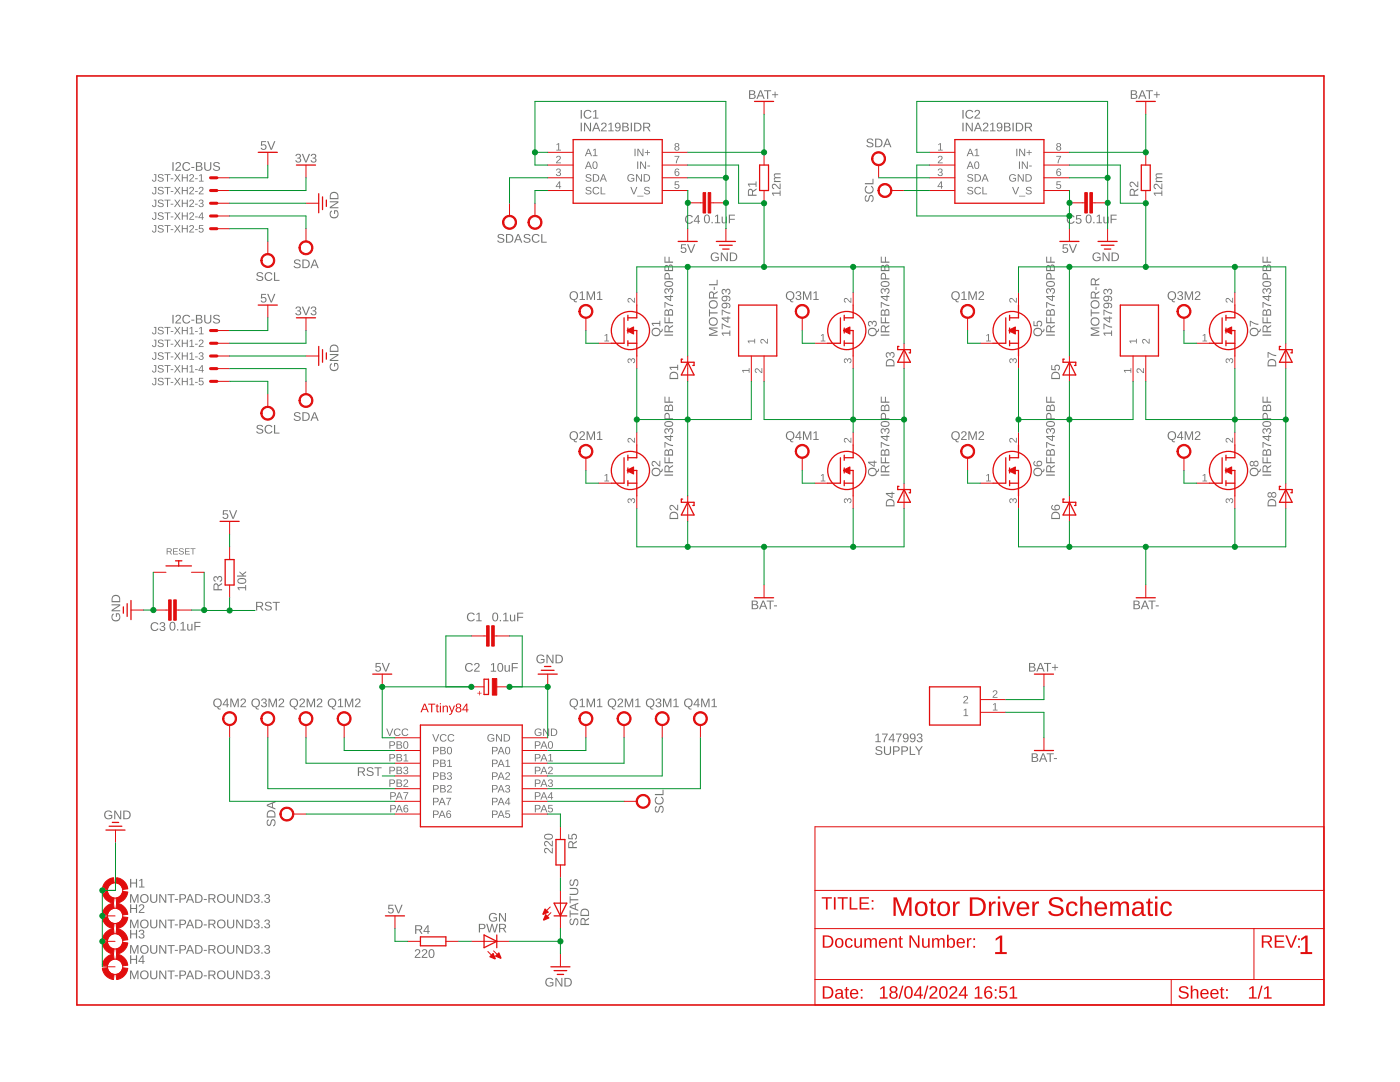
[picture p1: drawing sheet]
<svg xmlns="http://www.w3.org/2000/svg" width="279mm" height="216mm" viewBox="0 0 279 216" stroke-linecap="round" stroke-linejoin="round" font-family="sans-serif">
<g fill="#757575">
<path d="M120.7 66.9l.5-.2v1.3h.3v.1h-.9v-.1h.4v-1.2l-.3 .3z"/>
<path d="M125.3 59.6a.78 .78 0 0 1 1.1 .5l.2 .1v-.8h.1v1l-.3-.1-.4-.4a.3 .3 0 0 0-.5-.2 .3 .3 0 0 0 .1 .5v.2l-.3-.3z"/>
<path d="M125.3 71.6l.5-.1 .2 .3a.4 .4 0 0 1 .4-.3 .4 .4 0 0 1 .4 .5l-.3 .4-.1 .1-.1-.2a.3 .3 0 0 0 .3-.4 .3 .3 0 0 0-.5-.1v.3h-.2a.29 .29 0 0 0-.1-.4 .29 .29 0 0 0-.4 .2 .29 .29 0 0 0 .2 .4v.2l-.3-.3z"/>
<path d="M163.8 94.8l.6-.2v1.3h.3v.2h-.9v-.2h.4v-1.1l-.4 .2z"/>
<path d="M168.5 87.5a.78 .78 0 0 1 1.1 .5l.1 .1v-.7h.2v.9l-.3-.1-.4-.4a.3 .3 0 0 0-.5-.2 .3 .3 0 0 0 .1 .5v.2l-.4-.3z"/>
<path d="M168.5 99.6l.4-.1 .2 .3a.4 .4 0 0 1 .5-.4 .4 .4 0 0 1 .3 .5l-.2 .5h-.2v-.2a.3 .3 0 0 0 .3-.4 .3 .3 0 0 0-.5-.1l-.1 .4h-.1a.29 .29 0 0 0-.2-.4 .29 .29 0 0 0-.4 .2 .29 .29 0 0 0 .3 .3v.2l-.4-.3z"/>
<path d="M163.8 66.9l.6-.2v1.3h.3v.1h-.9v-.1h.4v-1.2l-.4 .3z"/>
<path d="M168.5 59.6a.78 .78 0 0 1 1.1 .5l.1 .1v-.8h.2v1l-.3-.1-.4-.4a.3 .3 0 0 0-.5-.2 .3 .3 0 0 0 .1 .5v.2l-.4-.3z"/>
<path d="M168.5 71.6l.4-.1 .2 .3a.4 .4 0 0 1 .5-.3 .4 .4 0 0 1 .3 .5l-.2 .4-.2 .1v-.2a.3 .3 0 0 0 .3-.4 .3 .3 0 0 0-.5-.1l-.1 .3h-.1a.29 .29 0 0 0-.2-.4 .29 .29 0 0 0-.4 .2 .29 .29 0 0 0 .3 .4v.2l-.4-.3z"/>
<path d="M120.7 94.8l.5-.2v1.3h.3v.2h-.9v-.2h.4v-1.1l-.3 .2z"/>
<path d="M125.3 87.5a.78 .78 0 0 1 1.1 .5l.2 .1v-.7h.1v.9l-.3-.1-.4-.4a.3 .3 0 0 0-.5-.2 .3 .3 0 0 0 .1 .5v.2l-.3-.3z"/>
<path d="M125.3 99.6l.5-.1 .2 .3a.4 .4 0 0 1 .4-.4 .4 .4 0 0 1 .4 .5l-.3 .5h-.1l-.1-.2a.3 .3 0 0 0 .3-.4 .3 .3 0 0 0-.5-.1v.4h-.2a.29 .29 0 0 0-.1-.4 .29 .29 0 0 0-.4 .2 .29 .29 0 0 0 .2 .3v.2l-.3-.3z"/>
<path d="M149.2 68h1.3v-.4h.2v.9h-.2v-.3h-1.1l.2 .3h-.1z"/>
<path d="M148.1 73.8h1.3v-.3h.2v.9h-.2v-.4h-1.1l.2 .3h-.1z"/>
<path d="M151.9 67.7a.78 .78 0 0 1 1 .6l.2 .1v-.8h.1v1l-.3-.1-.4-.5a.3 .3 0 0 0-.5-.1 .3 .3 0 0 0 .2 .5l-.1 .2-.3-.3z"/>
<path d="M150.7 73.6a.78 .78 0 0 1 1.1 .5l.2 .1v-.7h.1v.9l-.3-.1-.4-.4a.3 .3 0 0 0-.5-.2 .3 .3 0 0 0 .1 .5v.2l-.3-.3z"/>
<path d="M192.3 141.7l.6-.3v1.3h.3v.2h-.9v-.2h.4v-1.1l-.4 .2z"/>
<path d="M198.2 140.5l.5-.2v1.3h.4v.2h-.9v-.2h.3v-1.1l-.3 .2z"/>
<path d="M192.4 139a.5 .5 0 0 1 .8 .2 .5 .5 0 0 1-.5 .7l-.3 .3h.8v.2h-1l.2-.4 .4-.4a.3 .3 0 0 0 .2-.5 .32 .32 0 0 0-.6 .2l-.2-.1z"/>
<path d="M198.3 137.8a.5 .5 0 0 1 .7 .3 .5 .5 0 0 1-.4 .6l-.3 .4h.8v.1h-1l.1-.3 .4-.4a.3 .3 0 0 0 .2-.5 .3 .3 0 0 0-.5 .1h-.2z"/>
<path d="M196.9 66.9l.5-.2v1.3h.3v.1h-.9v-.1h.4v-1.2l-.3 .3z"/>
<path d="M201.5 59.6a.78 .78 0 0 1 1.1 .5l.2 .1v-.8h.1v1l-.3-.1-.4-.4a.3 .3 0 0 0-.5-.2 .3 .3 0 0 0 .1 .5v.2l-.4-.3z"/>
<path d="M201.5 71.6l.4-.1 .3 .3a.4 .4 0 0 1 .4-.3 .4 .4 0 0 1 .3 .5l-.2 .4-.2 .1v-.2a.3 .3 0 0 0 .3-.4 .3 .3 0 0 0-.5-.1l-.1 .3h-.1a.29 .29 0 0 0-.2-.4 .29 .29 0 0 0-.3 .2 .29 .29 0 0 0 .2 .4v.2l-.4-.3z"/>
<path d="M240 94.8l.5-.2v1.3h.4v.2h-.9v-.2h.4v-1.1l-.4 .2z"/>
<path d="M244.7 87.5a.78 .78 0 0 1 1.1 .5l.1 .1v-.7h.2v.9l-.4-.1-.3-.4a.3 .3 0 0 0-.5-.2 .3 .3 0 0 0 .1 .5v.2l-.4-.3z"/>
<path d="M244.7 99.6l.4-.1 .2 .3a.4 .4 0 0 1 .5-.4 .4 .4 0 0 1 .3 .5l-.2 .5h-.2v-.2a.3 .3 0 0 0 .3-.4 .3 .3 0 0 0-.5-.1l-.1 .4h-.1a.29 .29 0 0 0-.2-.4 .29 .29 0 0 0-.4 .2 .29 .29 0 0 0 .3 .3v.2l-.4-.3z"/>
<path d="M240 66.9l.5-.2v1.3h.4v.1h-.9v-.1h.4v-1.2l-.4 .3z"/>
<path d="M244.7 59.6a.78 .78 0 0 1 1.1 .5l.1 .1v-.8h.2v1l-.4-.1-.3-.4a.3 .3 0 0 0-.5-.2 .3 .3 0 0 0 .1 .5v.2l-.4-.3z"/>
<path d="M244.7 71.6l.4-.1 .2 .3a.4 .4 0 0 1 .5-.3 .4 .4 0 0 1 .3 .5l-.2 .4-.2 .1v-.2a.3 .3 0 0 0 .3-.4 .3 .3 0 0 0-.5-.1l-.1 .3h-.1a.29 .29 0 0 0-.2-.4 .29 .29 0 0 0-.4 .2 .29 .29 0 0 0 .3 .4v.2l-.4-.3z"/>
<path d="M196.9 94.8l.5-.2v1.3h.3v.2h-.9v-.2h.4v-1.1l-.3 .2z"/>
<path d="M201.5 87.5a.78 .78 0 0 1 1.1 .5l.2 .1v-.7h.1v.9l-.3-.1-.4-.4a.3 .3 0 0 0-.5-.2 .3 .3 0 0 0 .1 .5v.2l-.4-.3z"/>
<path d="M201.5 99.6l.4-.1 .3 .3a.4 .4 0 0 1 .4-.4 .4 .4 0 0 1 .3 .5l-.2 .5h-.2v-.2a.3 .3 0 0 0 .3-.4 .3 .3 0 0 0-.5-.1l-.1 .4h-.1a.29 .29 0 0 0-.2-.4 .29 .29 0 0 0-.3 .2 .29 .29 0 0 0 .2 .3v.2l-.4-.3z"/>
<path d="M225.4 68h1.3v-.4h.2v.9h-.2v-.3h-1.1l.2 .3h-.1z"/>
<path d="M224.3 73.8h1.3v-.3h.2v.9h-.2v-.4h-1.1l.2 .3h-.2z"/>
<path d="M228 67.7a.78 .78 0 0 1 1.1 .6l.2 .1v-.8h.1v1l-.3-.1-.4-.5a.3 .3 0 0 0-.5-.1 .3 .3 0 0 0 .1 .5v.2l-.3-.3z"/>
<path d="M226.9 73.6a.78 .78 0 0 1 1.1 .5l.2 .1v-.7h.1v.9l-.3-.1-.4-.4a.3 .3 0 0 0-.5-.2 .3 .3 0 0 0 .1 .5v.2l-.4-.3z"/>
<path d="M111.1 28.8l.5-.2v1.3h.4v.1h-1v-.1h.4v-1.2l-.3 .3z"/>
<path d="M111.1 31.2a.5 .5 0 0 1 .8 .2 .5 .5 0 0 1-.4 .7l-.3 .3h.7v.2h-.9l.1-.4 .4-.3a.3 .3 0 0 0 .2-.5 .3 .3 0 0 0-.5 .1h-.2z"/>
<path d="M111.1 33.7a.43 .43 0 0 1 .7 0 .43 .43 0 0 1-.2 .7 .39 .39 0 0 1 .4 .4 .39 .39 0 0 1-.5 .3l-.5-.2-.1-.2h.2a.3 .3 0 0 0 .4 .3 .3 .3 0 0 0 .2-.5h-.4v-.2a.29 .29 0 0 0 .4-.2 .29 .29 0 0 0-.2-.3 .29 .29 0 0 0-.3 .2h-.2z"/>
<path d="M134.6 31.1h1l-.5 1.5h-.2v-.4l.5-.9h-.8z"/>
<path d="M134.7 36.2h.8v.1h-.7v.5a.5 .5 0 0 1 .7 .2 .5 .5 0 0 1-.3 .7 .5 .5 0 0 1-.6-.4l.5 .2a.34 .34 0 0 0 .3-.5 .34 .34 0 0 0-.6 0h-.2z"/>
<path d="M187.3 28.8l.5-.2v1.3h.3v.1h-.9v-.1h.4v-1.2l-.3 .3z"/>
<path d="M187.3 31.2a.5 .5 0 0 1 .8 .2 .5 .5 0 0 1-.4 .7l-.3 .3h.7v.2h-.9l.1-.4 .4-.3a.3 .3 0 0 0 .2-.5 .3 .3 0 0 0-.5 .1h-.2z"/>
<path d="M187.3 33.7a.43 .43 0 0 1 .7 0 .43 .43 0 0 1-.2 .7 .39 .39 0 0 1 .3 .4 .39 .39 0 0 1-.5 .3l-.4-.2-.1-.2h.2a.3 .3 0 0 0 .4 .3 .3 .3 0 0 0 .2-.5h-.4v-.2a.29 .29 0 0 0 .4-.2 .29 .29 0 0 0-.2-.3 .29 .29 0 0 0-.4 .2h-.1z"/>
<path d="M210.8 31.1h1l-.5 1.5h-.2v-.4l.5-.9h-.8z"/>
<path d="M210.9 36.2h.8v.1h-.7v.5a.5 .5 0 0 1 .7 .2 .5 .5 0 0 1-.3 .7 .5 .5 0 0 1-.6-.4l.5 .2a.34 .34 0 0 0 .3-.5 .34 .34 0 0 0-.6 0h-.2z"/>
<path d="M75 132.3h1v.2h-.8l-.1 .5a.59 .59 0 0 1 .9 .3 .59 .59 0 0 1-.4 .8 .59 .59 0 0 1-.7-.5h.2a.38 .38 0 0 0 .6 .2 .38 .38 0 0 0 0-.6 .38 .38 0 0 0-.6 0h-.2zM76.2 132.3h.2l.6 1.5 .6-1.5h.2l-.7 1.7h-.2z"/>
<path d="M53.4 163.6l.2-.1 .1 .2a.4 .4 0 0 0-.4 .5 .4 .4 0 0 0 .5 .3l.1-.2a.59 .59 0 0 1 .2-.7 .59 .59 0 0 1 .8 0l.1 .6a.63 .63 0 0 1-.4 .7l-.1-.2a.46 .46 0 0 0 .4-.6 .46 .46 0 0 0-.6-.3l-.1 .4a.49 .49 0 0 1-.5 .6 .49 .49 0 0 1-.5-.6zM53.5 161.9a.88 .88 0 0 1 .9-.2 .88 .88 0 0 1 .6 .8v.6h-1.8l.1-.8zM53.6 162.1l-.2 .8h1.4a.74 .74 0 0 0-.3-.9 .74 .74 0 0 0-.9 .1zM53.2 160.6l1.8-.7v.2l-.5 .2v.8l.5 .2v.2l-1.8-.7zM53.4 160.7l.9 .3v-.6z"/>
<path d="M130.9 160.9l.2-.1v.3a.4 .4 0 0 0-.3 .4 .4 .4 0 0 0 .5 .3l.1-.2a.59 .59 0 0 1 .2-.7 .59 .59 0 0 1 .7 .1l.1 .5a.63 .63 0 0 1-.4 .7v-.2a.46 .46 0 0 0 .3-.5 .46 .46 0 0 0-.5-.4l-.2 .4a.49 .49 0 0 1-.5 .6 .49 .49 0 0 1-.4-.6zM130.9 159.1l.2-.1 .1 .2a.63 .63 0 0 0-.1 .9 .63 .63 0 0 0 1 0 .63 .63 0 0 0-.2-.9l.1-.2a.87 .87 0 0 1 .2 1.2 .87 .87 0 0 1-1.2 .2 .87 .87 0 0 1-.1-1.3zM130.7 158.4h1.5v-.8h.2v1.1h-1.7z"/>
<path d="M98.5 122.3a.64 .64 0 0 1 .7 .1 .64 .64 0 0 1 .2 .7 .64 .64 0 0 1-.6 .9 .64 .64 0 0 1-.6-.9zM98.7 122.4a.97 .97 0 0 0 .1 1.4 .86 .86 0 0 0 0-1.4zM99.8 123.7h.2v.3h-.2zM100.5 122.5l.6-.2v1.5h.4v.2h-1.1v-.2h.4v-1.3l-.3 .2zM101.8 122.7h.2v.8a.32 .32 0 0 0 .3 .3 .32 .32 0 0 0 .3-.4v-.7h.2v1.3h-.2v-.3a.44 .44 0 0 1-.5 .3 .44 .44 0 0 1-.3-.5zM103.2 122.3h1.2v.1h-1v.7h1v.2h-1v.7h-.2z"/>
<path d="M98 132.6l.6-.3v1.5h.4v.2h-1.1v-.2h.5v-1.3l-.4 .3zM99.5 132.4a.64 .64 0 0 1 .8 0 .64 .64 0 0 1 .1 .8 .64 .64 0 0 1-.6 .9 .64 .64 0 0 1-.6-.9zM99.7 132.5a.97 .97 0 0 0 .1 1.4 .86 .86 0 0 0 0-1.4zM100.7 132.7h.2v.8a.32 .32 0 0 0 .4 .4 .32 .32 0 0 0 .2-.4v-.8h.2l.1 1.3h-.3v-.2a.44 .44 0 0 1-.5 .2 .44 .44 0 0 1-.3-.4zM102.1 132.3h1.2v.2h-.9v.6h.9v.2h-.9v.7h-.3z"/>
<path d="M107.3 130.8a.9 .9 0 0 1 1.3 .2l-.2 .1a.68 .68 0 0 0-.9-.1 .68 .68 0 0 0-.1 1 .68 .68 0 0 0 1 .1l.1-.4h-.6v-.2h.8v.6a.94 .94 0 0 1-1.4 .1 .94 .94 0 0 1 0-1.4zM109.1 130.6h.2l1 1.5-.1-1.5h.3v1.8h-.3l-.9-1.5v1.5h-.2zM110.9 130.6h.5a.86 .86 0 0 1 .9 .9 .86 .86 0 0 1-.8 .9h-.6zM111.1 130.8v1.4a.73 .73 0 0 0 1-.7 .73 .73 0 0 0-1-.7z"/>
<path d="M34.4 32.4h.2v1.7h-.2zM35.2 32.5a.55 .55 0 0 1 .8 .1 .55 .55 0 0 1-.3 .8l-.5 .5h.9v.2h-1.1l.1-.3 .4-.5a.37 .37 0 0 0 .4-.5 .37 .37 0 0 0-.6-.1l-.1 .1h-.2zM36.6 32.6a.86 .86 0 0 1 1.4 .2h-.3a.63 .63 0 0 0-.9 0 .63 .63 0 0 0 0 .9 .63 .63 0 0 0 1-.1h.2a.88 .88 0 0 1-1.3 .3 .88 .88 0 0 1-.1-1.3zM38.2 33.3h.6v.2h-.6zM39.1 32.4h1l.2 .1v.4l-.3 .3a.47 .47 0 0 1 .4 .5 .47 .47 0 0 1-.6 .4h-.7zM39.3 32.5v.6l.8-.2-.1-.3zM39.3 33.3v.6h.7l.2-.2-.2-.4zM40.8 32.4h.2v1a.48 .48 0 0 0 .5 .5 .48 .48 0 0 0 .4-.5v-1h.3v1a.71 .71 0 0 1-.7 .7 .71 .71 0 0 1-.7-.6zM42.7 32.5a.8 .8 0 0 1 1.2 .2l-.3 .1a.4 .4 0 0 0-.4-.3 .4 .4 0 0 0-.3 .5h.2a.59 .59 0 0 1 .7 .3 .59 .59 0 0 1-.1 .7l-.5 .1a.63 .63 0 0 1-.7-.4l.2-.1a.46 .46 0 0 0 .5 .4 .46 .46 0 0 0 .4-.6l-.4-.1a.49 .49 0 0 1-.6-.3 .49 .49 0 0 1 .1-.5z"/>
<path d="M52.1 28.2h1v.2h-.8v.5a.59 .59 0 0 1 .8 .3 .59 .59 0 0 1-.3 .8 .59 .59 0 0 1-.8-.5h.2a.38 .38 0 0 0 .6 .1 .38 .38 0 0 0 .1-.5 .38 .38 0 0 0-.6 0h-.2zM53.3 28.2h.3l.5 1.5 .6-1.5h.3l-.7 1.7h-.3z"/>
<path d="M66 42.1l.2-.1 .1 .2a.68 .68 0 0 0-.1 1 .68 .68 0 0 0 1 0 .68 .68 0 0 0 .1-.9l-.4-.1v.5h-.2v-.7h.6a.91 .91 0 0 1 .1 1.2 .91 .91 0 0 1-1.2 .2 .91 .91 0 0 1-.2-1.3zM65.8 40.2h1.7v.2l-1.4 1h1.4v.2h-1.7v-.3l1.5-.9h-1.5zM66 38.5a.88 .88 0 0 1 1-.2 .88 .88 0 0 1 .5 .8v.7h-1.7v-.9zM66.2 38.7l-.2 .8h1.3a.74 .74 0 0 0-.2-.9 .74 .74 0 0 0-.9 .1z"/>
<path d="M58.8 51.9a.8 .8 0 0 1 1.2 .3h-.2a.4 .4 0 0 0-.5-.3 .4 .4 0 0 0-.3 .5l.2 .1a.59 .59 0 0 1 .7 .2 .59 .59 0 0 1-.1 .7l-.5 .1a.63 .63 0 0 1-.7-.4l.2-.1a.46 .46 0 0 0 .6 .4 .46 .46 0 0 0 .3-.5l-.4-.2a.49 .49 0 0 1-.6-.2 .49 .49 0 0 1 .1-.6zM60.3 51.8h.6a.86 .86 0 0 1 .9 .8 .86 .86 0 0 1-.8 .9h-.7zM60.6 52v1.3a.73 .73 0 0 0 1-.7 .73 .73 0 0 0-1-.6zM62.7 51.8h.2l.7 1.7h-.2l-.2-.5h-.8l-.2 .5h-.3zM62.8 52l-.3 .8h.6z"/>
<path d="M51.4 54.4a.8 .8 0 0 1 1.1 .3h-.2a.4 .4 0 0 0-.5-.3 .4 .4 0 0 0-.3 .5l.2 .1a.59 .59 0 0 1 .7 .2 .59 .59 0 0 1 0 .7l-.6 .2a.63 .63 0 0 1-.7-.5h.2a.46 .46 0 0 0 .6 .3 .46 .46 0 0 0 .3-.5l-.4-.1a.49 .49 0 0 1-.5-.3 .49 .49 0 0 1 .1-.6zM53 54.5a.86 .86 0 0 1 1.4 .2l-.3 .1a.63 .63 0 0 0-.9-.1 .63 .63 0 0 0 .1 1 .63 .63 0 0 0 .9-.2l.2 .1a.88 .88 0 0 1-1.3 .3 .88 .88 0 0 1-.1-1.4zM54.7 54.3h.2v1.6h.9v.1h-1.1z"/>
<path d="M59.1 30.8a.5 .5 0 0 1 .8-.1 .5 .5 0 0 1 0 .8h-.2a.51 .51 0 0 1 .3 .8 .51 .51 0 0 1-.8 .1l-.3-.4h.3a.35 .35 0 0 0 .4 .3 .35 .35 0 0 0 .2-.6l-.5-.1v-.1a.33 .33 0 0 0 .5-.2 .33 .33 0 0 0-.2-.5 .33 .33 0 0 0-.4 .3h-.2zM60.2 30.7h.3l.6 1.5 .5-1.5h.3l-.7 1.7h-.3zM62.2 30.8a.5 .5 0 0 1 .7-.1 .5 .5 0 0 1 0 .8h-.1a.51 .51 0 0 1 .3 .8 .51 .51 0 0 1-.8 .1l-.3-.4h.2a.35 .35 0 0 0 .5 .3 .35 .35 0 0 0 .1-.6l-.4-.1v-.1a.33 .33 0 0 0 .5-.2 .33 .33 0 0 0-.3-.5 .33 .33 0 0 0-.4 .3h-.2z"/>
<path d="M132.6 66.8h1.7v.2h-1.7zM132.7 65.1l.6-.2 .3 .4 .7-.5v.3l-.7 .4v.6h.7v.2h-1.7zM132.9 65.2l-.1 .9h.6l-.1-.9-.2-.1zM132.6 63.3h.2v1h.6v-1h.2v1h.7v.2h-1.7zM132.8 61.8h.4l.2 .3a.47 .47 0 0 1 .6-.4 .47 .47 0 0 1 .3 .6v.7h-1.7l.1-1zM132.9 62.1l-.1 .7h.5v-.7zM133.7 61.9l-.2 .9h.6v-.8zM132.6 60.3l1.1 .5 .6 .1v.2l-.7-.2-.8-.4v.9h-.2zM132.6 59.1h1.2v-.3h.1v.3h.4v.2h-.4v.8h-.1l-1.2-.8zM132.9 59.3l.9 .6v-.6zM132.7 57.7l.5-.2 .2 .4a.51 .51 0 0 1 .8-.3 .51 .51 0 0 1 .1 .8l-.4 .3v-.3a.35 .35 0 0 0 .3-.4 .35 .35 0 0 0-.6-.2l-.1 .4h-.1a.33 .33 0 0 0-.2-.4 .33 .33 0 0 0-.5 .2 .33 .33 0 0 0 .3 .4v.2l-.4-.3zM132.7 56.3a1.02 1.02 0 0 1 1.6 .4 .95 .95 0 0 1-.8 .6 .95 .95 0 0 1-.9-.6zM132.8 56.5a.66 .66 0 0 0 .4 .6 .66 .66 0 0 0 .7-.1 .36 .36 0 0 0 .3-.4 .36 .36 0 0 0-.5-.3h-.6zM132.7 54.6a.53 .53 0 0 1 .7-.1 .53 .53 0 0 1 .3 .5v.5h.6v.3h-1.7zM132.9 54.7l-.1 .8h.7l-.1-.7zM132.8 52.9h.4l.2 .3a.47 .47 0 0 1 .6-.4 .47 .47 0 0 1 .3 .6v.7h-1.7l.1-1zM132.9 53.2l-.1 .7h.5v-.7zM133.7 53.1l-.2 .8h.6v-.8zM132.6 51.2h.2v1h.6v-1h.2v1h.7v.2h-1.7z"/>
<path d="M175.8 94.7h1.7v.2h-1.7zM175.9 93l.5-.1 .4 .4 .7-.5v.2l-.7 .5v.5h.7v.3h-1.7zM176 93.2v.8h.6l-.1-.8-.2-.1zM175.8 91.2h.2v1h.6v-.9h.2v.9h.7v.2h-1.7zM176 89.8l.3-.1 .3 .3a.47 .47 0 0 1 .6-.4 .47 .47 0 0 1 .3 .6v.7h-1.7v-.9zM176 90v.7h.5l-.1-.7zM176.8 89.9l-.1 .8h.6l-.1-.8zM175.8 88.2l1.1 .5 .6 .1v.2l-.7-.1-.8-.5v.9h-.2zM175.8 87h1.1v-.2h.2v.2h.4v.2h-.4v.8h-.2l-1.1-.8zM176 87.2l.9 .6v-.6zM175.9 85.6l.5-.1 .2 .3a.51 .51 0 0 1 .8-.3 .51 .51 0 0 1 .1 .8l-.4 .3-.1-.2a.35 .35 0 0 0 .3-.5 .35 .35 0 0 0-.5-.2l-.1 .5h-.2a.33 .33 0 0 0-.1-.5 .33 .33 0 0 0-.5 .2 .33 .33 0 0 0 .3 .4v.3l-.4-.4zM175.9 84.3a1.02 1.02 0 0 1 1.6 .3 .95 .95 0 0 1-.9 .6 .95 .95 0 0 1-.8-.6zM176 84.4a.66 .66 0 0 0 .3 .6 .66 .66 0 0 0 .7-.1 .36 .36 0 0 0 .3-.4 .36 .36 0 0 0-.4-.3l-.7 .1zM175.9 82.5a.53 .53 0 0 1 .6-.1 .53 .53 0 0 1 .3 .6v.5h.7v.2h-1.7zM176.1 82.6l-.1 .9h.6v-.7zM176 80.9l.3-.1 .3 .3a.47 .47 0 0 1 .6-.4 .47 .47 0 0 1 .3 .6v.7h-1.7v-.9zM176 81.1v.7h.5l-.1-.7zM176.8 81l-.1 .8h.6l-.1-.8zM175.8 79.1h.2v1h.6v-.9h.2v.9h.7v.3h-1.7z"/>
<path d="M175.8 66.8h1.7v.2h-1.7zM175.9 65.1l.5-.2 .4 .4 .7-.5v.3l-.7 .4v.6h.7v.2h-1.7zM176 65.2v.9h.6l-.1-.9-.2-.1zM175.8 63.3h.2v1h.6v-1h.2v1h.7v.2h-1.7zM176 61.8h.3l.3 .3a.47 .47 0 0 1 .6-.4 .47 .47 0 0 1 .3 .6v.7h-1.7v-1zM176 62.1v.7h.5l-.1-.7zM176.8 61.9l-.1 .9h.6l-.1-.8zM175.8 60.3l1.1 .5 .6 .1v.2l-.7-.2-.8-.4v.9h-.2zM175.8 59.1h1.1v-.3h.2v.3h.4v.2h-.4v.8h-.2l-1.1-.8zM176 59.3l.9 .6v-.6zM175.9 57.7l.5-.2 .2 .4a.51 .51 0 0 1 .8-.3 .51 .51 0 0 1 .1 .8l-.4 .3-.1-.3a.35 .35 0 0 0 .3-.4 .35 .35 0 0 0-.5-.2l-.1 .4h-.2a.33 .33 0 0 0-.1-.4 .33 .33 0 0 0-.5 .2 .33 .33 0 0 0 .3 .4v.2l-.4-.3zM175.9 56.3a1.02 1.02 0 0 1 1.6 .4 .95 .95 0 0 1-.9 .6 .95 .95 0 0 1-.8-.6zM176 56.5a.66 .66 0 0 0 .3 .6 .66 .66 0 0 0 .7-.1 .36 .36 0 0 0 .3-.4 .36 .36 0 0 0-.4-.3h-.7zM175.9 54.6a.53 .53 0 0 1 .6-.1 .53 .53 0 0 1 .3 .5v.5h.7v.3h-1.7zM176.1 54.7l-.1 .8h.6v-.7zM176 52.9h.3l.3 .3a.47 .47 0 0 1 .6-.4 .47 .47 0 0 1 .3 .6v.7h-1.7v-1zM176 53.2v.7h.5l-.1-.7zM176.8 53.1l-.1 .8h.6l-.1-.8zM175.8 51.2h.2v1h.6v-1h.2v1h.7v.2h-1.7z"/>
<path d="M132.6 94.7h1.7v.2h-1.7zM132.7 93l.6-.1 .3 .4 .7-.5v.2l-.7 .5v.5h.7v.3h-1.7zM132.9 93.2l-.1 .8h.6l-.1-.8-.2-.1zM132.6 91.2h.2v1h.6v-.9h.2v.9h.7v.2h-1.7zM132.8 89.8l.4-.1 .2 .3a.47 .47 0 0 1 .6-.4 .47 .47 0 0 1 .3 .6v.7h-1.7l.1-.9zM132.9 90l-.1 .7h.5v-.7zM133.7 89.9l-.2 .8h.6v-.8zM132.6 88.2l1.1 .5 .6 .1v.2l-.7-.1-.8-.5v.9h-.2zM132.6 87h1.2v-.2h.1v.2h.4v.2h-.4v.8h-.1l-1.2-.8zM132.9 87.2l.9 .6v-.6zM132.7 85.6l.5-.1 .2 .3a.51 .51 0 0 1 .8-.3 .51 .51 0 0 1 .1 .8l-.4 .3v-.2a.35 .35 0 0 0 .3-.5 .35 .35 0 0 0-.6-.2l-.1 .5h-.1a.33 .33 0 0 0-.2-.5 .33 .33 0 0 0-.5 .2 .33 .33 0 0 0 .3 .4v.3l-.4-.4zM132.7 84.3a1.02 1.02 0 0 1 1.6 .3 .95 .95 0 0 1-.8 .6 .95 .95 0 0 1-.9-.6zM132.8 84.4a.66 .66 0 0 0 .4 .6 .66 .66 0 0 0 .7-.1 .36 .36 0 0 0 .3-.4 .36 .36 0 0 0-.5-.3l-.6 .1zM132.7 82.5a.53 .53 0 0 1 .7-.1 .53 .53 0 0 1 .3 .6v.5h.6v.2h-1.7zM132.9 82.6l-.1 .9h.7l-.1-.7zM132.8 80.9l.4-.1 .2 .3a.47 .47 0 0 1 .6-.4 .47 .47 0 0 1 .3 .6v.7h-1.7l.1-.9zM132.9 81.1l-.1 .7h.5v-.7zM133.7 81l-.2 .8h.6v-.8zM132.6 79.1h.2v1h.6v-.9h.2v.9h.7v.3h-1.7z"/>
<path d="M144 66.4h1.6v-.5h.2v1.1h-.2v-.4h-1.4l.3 .4h-.2zM144 64.6l1.1 .5 .7 .1v.2l-.7-.2-.9-.4v.9h-.2zM144 63.4h1.2v-.3h.2v.3h.4v.2h-.4v.8h-.2l-1.2-.8zM144.3 63.6l.9 .6v-.6zM144 61.8l1.1 .5 .7 .1v.2l-.7-.1-.9-.5v.9h-.2zM144.1 60.7a1.03 1.03 0 0 1 1.7 .3l-.1 .3-.3 .2v-.2l.1-.1a.48 .48 0 0 0-.1-.5 .48 .48 0 0 0-.5-.1 .56 .56 0 0 1 0 .8 .56 .56 0 0 1-.7 0 .56 .56 0 0 1-.1-.7zM144.2 61a.4 .4 0 0 0 .8 0 .4 .4 0 0 0-.8 0zM144.1 59.3a1.03 1.03 0 0 1 1.7 .3l-.1 .3-.3 .2v-.2l.1-.1a.48 .48 0 0 0-.1-.5 .48 .48 0 0 0-.5-.1 .56 .56 0 0 1 0 .8 .56 .56 0 0 1-.7 0 .56 .56 0 0 1-.1-.7zM144.2 59.6a.4 .4 0 0 0 .8 0 .4 .4 0 0 0-.8 0zM144.1 57.8l.5-.1 .3 .3a.51 .51 0 0 1 .7-.3 .51 .51 0 0 1 .1 .8l-.4 .3v-.2a.35 .35 0 0 0 .3-.5 .35 .35 0 0 0-.5-.2l-.1 .5h-.2a.33 .33 0 0 0-.2-.5 .33 .33 0 0 0-.4 .2 .33 .33 0 0 0 .3 .4v.3l-.5-.4z"/>
<path d="M174.7 146.7l.7-.3v1.5h.4v.2h-1.1v-.2h.4v-1.3l-.4 .3zM176 146.4h1.2l-.5 1.1-.1 .6h-.3l.1-.5 .5-1h-.9zM178.1 146.4h.3v1.1h.2v.2h-.2v.4h-.2v-.4h-.9zM178.2 146.6l-.7 .9h.7zM178.8 146.4h1.1l-.5 1.1v.6h-.3l.1-.5 .5-1h-.9zM180.3 146.5a.63 .63 0 0 1 .8 0 .63 .63 0 0 1 .2 .7 .63 .63 0 0 1-.2 .8 .63 .63 0 0 1-.9-.2l.2-.1 .1 .2a.48 .48 0 0 0 .5-.1 .48 .48 0 0 0 .1-.5 .55 .55 0 0 1-.8 0 .55 .55 0 0 1 0-.8zM180.3 147a.4 .4 0 0 0 .8 0 .4 .4 0 0 0-.8 0zM181.7 146.5a.63 .63 0 0 1 .8 0 .63 .63 0 0 1 .2 .7 .63 .63 0 0 1-.3 .8 .63 .63 0 0 1-.8-.2l.2-.1 .1 .2a.48 .48 0 0 0 .5-.1 .48 .48 0 0 0 .1-.5 .55 .55 0 0 1-.8 0 .55 .55 0 0 1 0-.8zM181.7 147a.4 .4 0 0 0 .8 0 .4 .4 0 0 0-.8 0zM183.1 146.5a.5 .5 0 0 1 .8-.1 .5 .5 0 0 1 0 .8h-.2a.51 .51 0 0 1 .3 .8 .51 .51 0 0 1-.8 .1l-.3-.4 .3-.1a.35 .35 0 0 0 .4 .3 .35 .35 0 0 0 .2-.5l-.4-.1v-.2a.33 .33 0 0 0 .4-.1 .33 .33 0 0 0-.2-.5 .33 .33 0 0 0-.4 .3h-.2z"/>
<path d="M205.4 132.3h.9l.2 .2 .1 .3-.3 .3a.47 .47 0 0 1 .4 .6 .47 .47 0 0 1-.6 .3h-.7zM205.6 132.5v.5l.7-.1v-.4zM205.6 133.2v.6h.6l.2-.2-.1-.4zM207.5 132.3h.3l.7 1.7h-.3l-.2-.5h-.7l-.2 .5h-.3zM207.7 132.5l-.4 .8h.7zM208.4 132.3h1.4v.2h-.6v1.5h-.3v-1.5h-.5zM210.5 132.6h.1v.5h.6v.2h-.6v.5h-.1v-.5h-.6v-.2h.6z"/>
<path d="M149.5 18l.9 .1 .3 .1v.4l-.3 .2a.47 .47 0 0 1 .4 .6 .47 .47 0 0 1-.6 .3h-.7zM149.7 18.2v.5l.8-.1-.1-.3zM149.7 18.9v.6h.7l.2-.1-.2-.4zM151.7 18h.2l.7 1.7h-.2l-.2-.5h-.8l-.2 .5h-.2zM151.8 18.2l-.3 .8h.6zM152.5 18h1.4v.2h-.6v1.5h-.2v-1.5h-.6zM154.6 18.3h.2v.5h.5v.2h-.5v.5h-.2v-.5h-.5v-.2h.5z"/>
<path d="M113.9 58.3a.89 .89 0 0 1 1.4 .3 .89 .89 0 0 1-.6 1.3l.1 .2h.3v.2l-.5-.1a.55 .55 0 0 0-.6-.5 1 1 0 0 1-.1-1.4zM114.1 58.5a.69 .69 0 0 0 .1 1.1 .69 .69 0 0 0 1-.4 .69 .69 0 0 0-.7-.9zM115.7 58.4l.6-.3v1.6h.5v.2h-1.1v-.2h.4v-1.4l-.4 .3zM117.1 58.1h.3l.5 1.5 .5-1.5h.3v1.8h-.2v-1.6l-.5 1.6h-.2l-.5-1.6v1.6h-.2zM119.2 58.4l.6-.3v1.6h.4v.2h-1.1v-.2h.5v-1.4l-.4 .3z"/>
<path d="M113.9 86.3a.89 .89 0 0 1 1.4 .2 .89 .89 0 0 1-.6 1.3l.1 .2 .3 .1v.1h-.5a.55 .55 0 0 0-.6-.5 1 1 0 0 1-.1-1.4zM114.1 86.4a.69 .69 0 0 0 .1 1.1 .69 .69 0 0 0 1-.4 .69 .69 0 0 0-.7-.9zM115.8 86.2a.55 .55 0 0 1 .8 .1 .55 .55 0 0 1-.3 .8l-.4 .5h.8v.2h-1.1l.1-.3 .4-.5a.37 .37 0 0 0 .4-.5 .37 .37 0 0 0-.6-.1l-.1 .1h-.2zM117.1 86.1h.3l.5 1.4 .5-1.4h.3v1.7h-.2v-1.5l-.5 1.5h-.2l-.5-1.5v1.5h-.2zM119.2 86.3l.6-.2v1.5h.4v.2h-1.1v-.2h.5v-1.3l-.4 .3z"/>
<path d="M157.1 58.3a.89 .89 0 0 1 1.4 .3 .89 .89 0 0 1-.7 1.3l.2 .2h.3v.2l-.5-.1a.55 .55 0 0 0-.6-.5 1 1 0 0 1-.1-1.4zM157.2 58.5a.69 .69 0 0 0 .1 1.1 .69 .69 0 0 0 1.1-.4 .69 .69 0 0 0-.7-.9zM159 58.2a.5 .5 0 0 1 .7 0 .5 .5 0 0 1 0 .7l-.2 .1a.51 .51 0 0 1 .3 .7 .51 .51 0 0 1-.7 .1l-.3-.4h.2a.35 .35 0 0 0 .5 .3 .35 .35 0 0 0 .1-.5l-.4-.1v-.2a.33 .33 0 0 0 .4-.2 .33 .33 0 0 0-.2-.4 .33 .33 0 0 0-.4 .3h-.2zM160.2 58.1h.4l.5 1.5 .5-1.5h.3v1.8h-.2v-1.6l-.5 1.6h-.2l-.6-1.6 .1 1.6h-.3zM162.4 58.4l.6-.3v1.6h.4v.2h-1.1v-.2h.5v-1.4l-.4 .3z"/>
<path d="M157.1 86.3a.89 .89 0 0 1 1.4 .2 .89 .89 0 0 1-.7 1.3l.2 .2 .3 .1v.1h-.5a.55 .55 0 0 0-.6-.5 1 1 0 0 1-.1-1.4zM157.2 86.4a.69 .69 0 0 0 .1 1.1 .69 .69 0 0 0 1.1-.4 .69 .69 0 0 0-.7-.9zM159.5 86.1h.2v1.1h.3v.2h-.3v.4h-.2v-.4h-.8zM159.5 86.3l-.6 .9h.6zM160.2 86.1h.4l.5 1.4 .5-1.4h.3v1.7h-.2v-1.5l-.5 1.5h-.2l-.6-1.5 .1 1.5h-.3zM162.4 86.3l.6-.2v1.5h.4v.2h-1.1v-.2h.5v-1.3l-.4 .3z"/>
<path d="M113.9 139.6a.89 .89 0 0 1 1.4 .2 .89 .89 0 0 1-.6 1.3l.1 .2 .3 .1v.2l-.5-.1a.55 .55 0 0 0-.6-.5 1 1 0 0 1-.1-1.4zM114.1 139.7a.69 .69 0 0 0 .1 1.1 .69 .69 0 0 0 1-.4 .69 .69 0 0 0-.7-.8zM115.7 139.7l.6-.3v1.5h.5v.2h-1.1v-.2h.4v-1.3l-.4 .3zM117.1 139.4h.3l.5 1.5 .5-1.5h.3v1.7h-.2v-1.5l-.5 1.5h-.2l-.5-1.5v1.5h-.2zM119.2 139.7l.6-.3v1.5h.4v.2h-1.1v-.2h.5v-1.3l-.4 .3z"/>
<path d="M121.5 139.6a.89 .89 0 0 1 1.4 .2 .89 .89 0 0 1-.6 1.3l.1 .2 .4 .1v.2l-.6-.1a.55 .55 0 0 0-.6-.5 1 1 0 0 1-.1-1.4zM121.7 139.7a.69 .69 0 0 0 .1 1.1 .69 .69 0 0 0 1-.4 .69 .69 0 0 0-.7-.8zM123.4 139.5a.55 .55 0 0 1 .9 .1 .55 .55 0 0 1-.3 .8l-.5 .5h.9v.2h-1.2l.1-.3 .5-.5a.37 .37 0 0 0 .3-.5 .37 .37 0 0 0-.6-.1v.1h-.3zM124.7 139.4h.3l.5 1.5 .6-1.5h.3v1.7h-.2v-1.5l-.6 1.5h-.1l-.6-1.5v1.5h-.2zM126.8 139.7l.6-.3v1.5h.4v.2h-1v-.2h.4v-1.3l-.4 .3z"/>
<path d="M129.1 139.6a.89 .89 0 0 1 1.4 .2 .89 .89 0 0 1-.6 1.3l.1 .2 .4 .1v.2l-.5-.1a.55 .55 0 0 0-.6-.5 1 1 0 0 1-.2-1.4zM129.3 139.7a.69 .69 0 0 0 .1 1.1 .69 .69 0 0 0 1-.4 .69 .69 0 0 0-.7-.8zM131 139.5a.5 .5 0 0 1 .8-.1 .5 .5 0 0 1-.1 .8h-.1a.51 .51 0 0 1 .3 .8 .51 .51 0 0 1-.8 .1l-.3-.4 .2-.1a.35 .35 0 0 0 .5 .4 .35 .35 0 0 0 .2-.6l-.5-.1v-.2a.33 .33 0 0 0 .5-.1 .33 .33 0 0 0-.2-.5 .33 .33 0 0 0-.4 .3h-.3zM132.3 139.4h.3l.6 1.5 .5-1.5h.3v1.7h-.2v-1.5l-.6 1.5h-.1l-.6-1.5v1.5h-.2zM134.4 139.7l.6-.3v1.5h.5v.2h-1.1v-.2h.4v-1.3l-.4 .3z"/>
<path d="M136.7 139.6a.89 .89 0 0 1 1.5 .2 .89 .89 0 0 1-.7 1.3l.2 .2 .3 .1v.2l-.5-.1a.55 .55 0 0 0-.6-.5 1 1 0 0 1-.2-1.4zM136.9 139.7a.69 .69 0 0 0 .1 1.1 .69 .69 0 0 0 1-.4 .69 .69 0 0 0-.6-.8zM139.2 139.4h.2v1.1h.3v.2h-.3v.4h-.2v-.4h-.8zM139.2 139.6l-.6 .9h.6zM139.9 139.4h.3l.6 1.5 .5-1.5h.3v1.7h-.2v-1.5l-.5 1.5h-.2l-.6-1.5v1.5h-.2zM142 139.7l.7-.3v1.5h.4v.2h-1.1v-.2h.4v-1.3l-.4 .3z"/>
<path d="M65.6 139.6a.89 .89 0 0 1 1.4 .2 .89 .89 0 0 1-.6 1.3l.2 .2 .3 .1v.2l-.5-.1a.55 .55 0 0 0-.6-.5 1 1 0 0 1-.2-1.4zM65.8 139.7a.69 .69 0 0 0 .1 1.1 .69 .69 0 0 0 1-.4 .69 .69 0 0 0-.6-.8zM67.5 139.7l.6-.3v1.5h.4v.2h-1.1v-.2h.5v-1.3l-.4 .3zM68.8 139.4h.3l.6 1.5 .5-1.5h.3v1.7h-.2v-1.5l-.6 1.5h-.1l-.6-1.5v1.5h-.2zM71 139.5a.55 .55 0 0 1 .9 .1 .55 .55 0 0 1-.3 .8l-.5 .5h.9v.2h-1.2l.1-.3 .5-.5a.37 .37 0 0 0 .3-.5 .37 .37 0 0 0-.6-.1v.1h-.3z"/>
<path d="M58 139.6a.89 .89 0 0 1 1.4 .2 .89 .89 0 0 1-.6 1.3l.1 .2 .4 .1v.2l-.5-.1a.55 .55 0 0 0-.7-.5 1 1 0 0 1-.1-1.4zM58.2 139.7a.69 .69 0 0 0 .1 1.1 .69 .69 0 0 0 1-.4 .69 .69 0 0 0-.7-.8zM59.9 139.5a.55 .55 0 0 1 .9 .1 .55 .55 0 0 1-.3 .8l-.5 .5h.9v.2h-1.2l.1-.3 .5-.5a.37 .37 0 0 0 .3-.5 .37 .37 0 0 0-.6-.1v.1h-.3zM61.2 139.4h.3l.5 1.5 .6-1.5h.3v1.7h-.2v-1.5l-.6 1.5h-.1l-.6-1.5v1.5h-.2zM63.4 139.5a.55 .55 0 0 1 .8 .1 .55 .55 0 0 1-.3 .8l-.5 .5h.9v.2h-1.1l.1-.3 .4-.5a.37 .37 0 0 0 .4-.5 .37 .37 0 0 0-.6-.1l-.1 .1h-.2z"/>
<path d="M50.4 139.6a.89 .89 0 0 1 1.4 .2 .89 .89 0 0 1-.6 1.3l.1 .2 .4 .1v.2l-.6-.1a.55 .55 0 0 0-.6-.5 1 1 0 0 1-.1-1.4zM50.6 139.7a.69 .69 0 0 0 .1 1.1 .69 .69 0 0 0 1-.4 .69 .69 0 0 0-.7-.8zM52.3 139.5a.5 .5 0 0 1 .7-.1 .5 .5 0 0 1 0 .8h-.1a.51 .51 0 0 1 .3 .8 .51 .51 0 0 1-.8 .1l-.3-.4 .2-.1a.35 .35 0 0 0 .5 .4 .35 .35 0 0 0 .1-.6l-.4-.1v-.2a.33 .33 0 0 0 .5-.1 .33 .33 0 0 0-.3-.5 .33 .33 0 0 0-.4 .3h-.2zM53.6 139.4h.3l.5 1.5 .6-1.5h.3v1.7h-.3l.1-1.5-.6 1.5h-.2l-.5-1.5v1.5h-.2zM55.8 139.5a.55 .55 0 0 1 .8 .1 .55 .55 0 0 1-.3 .8l-.5 .5h.9v.2h-1.1l.1-.3 .4-.5a.37 .37 0 0 0 .4-.5 .37 .37 0 0 0-.6-.1l-.1 .1h-.2z"/>
<path d="M42.8 139.6a.89 .89 0 0 1 1.4 .2 .89 .89 0 0 1-.6 1.3l.1 .2 .3 .1v.2l-.5-.1a.55 .55 0 0 0-.6-.5 1 1 0 0 1-.1-1.4zM42.9 139.7a.69 .69 0 0 0 .2 1.1 .69 .69 0 0 0 1-.4 .69 .69 0 0 0-.7-.8zM45.2 139.4h.3v1.1h.2v.2h-.2v.4h-.3v-.4h-.8zM45.2 139.6l-.6 .9h.6zM46 139.4h.3l.5 1.5 .5-1.5h.3v1.7h-.2v-1.5l-.5 1.5h-.2l-.5-1.5v1.5h-.2zM48.2 139.5a.55 .55 0 0 1 .8 .1 .55 .55 0 0 1-.3 .8l-.5 .5h.9v.2h-1.1v-.3l.5-.5a.37 .37 0 0 0 .3-.5 .37 .37 0 0 0-.6-.1v.1h-.2z"/>
<path d="M208.8 66.8h1.7v.2h-1.7zM208.9 65.1l.6-.2 .3 .4 .7-.5v.3l-.7 .4v.6h.7v.2h-1.7zM209.1 65.2l-.1 .9h.6l-.1-.9-.2-.1zM208.8 63.3h.2v1h.6v-1h.2v1h.7v.2h-1.7zM209 61.8h.3l.3 .3a.47 .47 0 0 1 .6-.4 .47 .47 0 0 1 .3 .6v.7h-1.7v-1zM209 62.1v.7h.5v-.7zM209.8 61.9l-.1 .9h.6l-.1-.8zM208.8 60.3l1.1 .5 .6 .1v.2l-.7-.2-.8-.4v.9h-.2zM208.8 59.1h1.1v-.3h.2v.3h.4v.2h-.4v.8h-.2l-1.1-.8zM209 59.3l.9 .6v-.6zM208.9 57.7l.5-.2 .2 .4a.51 .51 0 0 1 .8-.3 .51 .51 0 0 1 .1 .8l-.4 .3-.1-.3a.35 .35 0 0 0 .4-.4 .35 .35 0 0 0-.6-.2l-.1 .4h-.2a.33 .33 0 0 0-.1-.4 .33 .33 0 0 0-.5 .2 .33 .33 0 0 0 .3 .4v.2l-.4-.3zM208.9 56.3a1.02 1.02 0 0 1 1.6 .4 .95 .95 0 0 1-.9 .6 .95 .95 0 0 1-.8-.6zM209 56.5a.66 .66 0 0 0 .4 .6 .66 .66 0 0 0 .6-.1 .36 .36 0 0 0 .3-.4 .36 .36 0 0 0-.4-.3h-.7zM208.9 54.6a.53 .53 0 0 1 .6-.1 .53 .53 0 0 1 .3 .5v.5h.7v.3h-1.7zM209.1 54.7l-.1 .8h.7l-.1-.7zM209 52.9h.3l.3 .3a.47 .47 0 0 1 .6-.4 .47 .47 0 0 1 .3 .6v.7h-1.7v-1zM209 53.2v.7h.5v-.7zM209.8 53.1l-.1 .8h.6l-.1-.8zM208.8 51.2h.2v1h.6v-1h.2v1h.7v.2h-1.7z"/>
<path d="M252 94.7h1.7v.2h-1.7zM252.1 93l.5-.1 .3 .4 .8-.5v.2l-.7 .5v.5h.7v.3h-1.7zM252.2 93.2l-.1 .8h.7l-.1-.8-.2-.1zM252 91.2h.2v1h.6v-.9h.2v.9h.7v.2h-1.7zM252.1 89.8l.4-.1 .3 .3a.47 .47 0 0 1 .5-.4 .47 .47 0 0 1 .4 .6v.7h-1.7v-.9zM252.2 90l-.1 .7h.6l-.1-.7zM253 89.9l-.1 .8h.6l-.1-.8zM252 88.2l1.1 .5 .6 .1v.2l-.7-.1-.9-.5v.9h-.1zM252 87h1.1v-.2h.2v.2h.4v.2h-.4v.8h-.2l-1.1-.8zM252.2 87.2l.9 .6v-.6zM252.1 85.6l.4-.1 .3 .3a.51 .51 0 0 1 .7-.3 .51 .51 0 0 1 .2 .8l-.5 .3v-.2a.35 .35 0 0 0 .3-.5 .35 .35 0 0 0-.5-.2l-.1 .5h-.2a.33 .33 0 0 0-.2-.5 .33 .33 0 0 0-.4 .2 .33 .33 0 0 0 .3 .4v.3l-.4-.4zM252 84.3a1.02 1.02 0 0 1 1.7 .3 .95 .95 0 0 1-.9 .6 .95 .95 0 0 1-.9-.6zM252.2 84.4a.66 .66 0 0 0 .3 .6 .66 .66 0 0 0 .7-.1 .36 .36 0 0 0 .3-.4 .36 .36 0 0 0-.5-.3l-.6 .1zM252.1 82.5a.53 .53 0 0 1 .6-.1 .53 .53 0 0 1 .3 .6v.5h.7v.2h-1.7zM252.3 82.6l-.2 .9h.7v-.7zM252.1 80.9l.4-.1 .3 .3a.47 .47 0 0 1 .5-.4 .47 .47 0 0 1 .4 .6v.7h-1.7v-.9zM252.2 81.1l-.1 .7h.6l-.1-.7zM253 81l-.1 .8h.6l-.1-.8zM252 79.1h.2v1h.6v-.9h.2v.9h.7v.3h-1.7z"/>
<path d="M252 66.8h1.7v.2h-1.7zM252.1 65.1l.5-.2 .3 .4 .8-.5v.3l-.7 .4v.6h.7v.2h-1.7zM252.2 65.2l-.1 .9h.7l-.1-.9-.2-.1zM252 63.3h.2v1h.6v-1h.2v1h.7v.2h-1.7zM252.1 61.8h.4l.3 .3a.47 .47 0 0 1 .5-.4 .47 .47 0 0 1 .4 .6v.7h-1.7v-1zM252.2 62.1l-.1 .7h.6l-.1-.7zM253 61.9l-.1 .9h.6l-.1-.8zM252 60.3l1.1 .5 .6 .1v.2l-.7-.2-.9-.4v.9h-.1zM252 59.1h1.1v-.3h.2v.3h.4v.2h-.4v.8h-.2l-1.1-.8zM252.2 59.3l.9 .6v-.6zM252.1 57.7l.4-.2 .3 .4a.51 .51 0 0 1 .7-.3 .51 .51 0 0 1 .2 .8l-.5 .3v-.3a.35 .35 0 0 0 .3-.4 .35 .35 0 0 0-.5-.2l-.1 .4h-.2a.33 .33 0 0 0-.2-.4 .33 .33 0 0 0-.4 .2 .33 .33 0 0 0 .3 .4v.2l-.4-.3zM252 56.3a1.02 1.02 0 0 1 1.7 .4 .95 .95 0 0 1-.9 .6 .95 .95 0 0 1-.9-.6zM252.2 56.5a.66 .66 0 0 0 .3 .6 .66 .66 0 0 0 .7-.1 .36 .36 0 0 0 .3-.4 .36 .36 0 0 0-.5-.3h-.6zM252.1 54.6a.53 .53 0 0 1 .6-.1 .53 .53 0 0 1 .3 .5v.5h.7v.3h-1.7zM252.3 54.7l-.2 .8h.7v-.7zM252.1 52.9h.4l.3 .3a.47 .47 0 0 1 .5-.4 .47 .47 0 0 1 .4 .6v.7h-1.7v-1zM252.2 53.2l-.1 .7h.6l-.1-.7zM253 53.1l-.1 .8h.6l-.1-.8zM252 51.2h.2v1h.6v-1h.2v1h.7v.2h-1.7z"/>
<path d="M208.8 94.7h1.7v.2h-1.7zM208.9 93l.6-.1 .3 .4 .7-.5v.2l-.7 .5v.5h.7v.3h-1.7zM209.1 93.2l-.1 .8h.6l-.1-.8-.2-.1zM208.8 91.2h.2v1h.6v-.9h.2v.9h.7v.2h-1.7zM209 89.8l.3-.1 .3 .3a.47 .47 0 0 1 .6-.4 .47 .47 0 0 1 .3 .6v.7h-1.7v-.9zM209 90v.7h.5v-.7zM209.8 89.9l-.1 .8h.6l-.1-.8zM208.8 88.2l1.1 .5 .6 .1v.2l-.7-.1-.8-.5v.9h-.2zM208.8 87h1.1v-.2h.2v.2h.4v.2h-.4v.8h-.2l-1.1-.8zM209 87.2l.9 .6v-.6zM208.9 85.6l.5-.1 .2 .3a.51 .51 0 0 1 .8-.3 .51 .51 0 0 1 .1 .8l-.4 .3-.1-.2a.35 .35 0 0 0 .4-.5 .35 .35 0 0 0-.6-.2l-.1 .5h-.2a.33 .33 0 0 0-.1-.5 .33 .33 0 0 0-.5 .2 .33 .33 0 0 0 .3 .4v.3l-.4-.4zM208.9 84.3a1.02 1.02 0 0 1 1.6 .3 .95 .95 0 0 1-.9 .6 .95 .95 0 0 1-.8-.6zM209 84.4a.66 .66 0 0 0 .4 .6 .66 .66 0 0 0 .6-.1 .36 .36 0 0 0 .3-.4 .36 .36 0 0 0-.4-.3l-.7 .1zM208.9 82.5a.53 .53 0 0 1 .6-.1 .53 .53 0 0 1 .3 .6v.5h.7v.2h-1.7zM209.1 82.6l-.1 .9h.7l-.1-.7zM209 80.9l.3-.1 .3 .3a.47 .47 0 0 1 .6-.4 .47 .47 0 0 1 .3 .6v.7h-1.7v-.9zM209 81.1v.7h.5v-.7zM209.8 81l-.1 .8h.6l-.1-.8zM208.8 79.1h.2v1h.6v-.9h.2v.9h.7v.3h-1.7z"/>
<path d="M220.2 66.4h1.6v-.5h.1v1.1h-.1v-.4h-1.4l.3 .4h-.2zM220.2 64.6l1.1 .5 .6 .1v.2l-.7-.2-.8-.4v.9h-.2zM220.2 63.4h1.2v-.3h.1v.3h.4v.2h-.4v.8h-.1l-1.2-.8zM220.5 63.6l.9 .6v-.6zM220.2 61.8l1.1 .5 .6 .1v.2l-.7-.1-.8-.5v.9h-.2zM220.3 60.7a1.03 1.03 0 0 1 1.7 .3l-.1 .3-.3 .2v-.2l.1-.1a.48 .48 0 0 0-.1-.5 .48 .48 0 0 0-.5-.1 .56 .56 0 0 1 0 .8 .56 .56 0 0 1-.8 0 .56 .56 0 0 1 0-.7zM220.4 61a.4 .4 0 0 0 .8 0 .4 .4 0 0 0-.8 0zM220.3 59.3a1.03 1.03 0 0 1 1.7 .3l-.1 .3-.3 .2v-.2l.1-.1a.48 .48 0 0 0-.1-.5 .48 .48 0 0 0-.5-.1 .56 .56 0 0 1 0 .8 .56 .56 0 0 1-.8 0 .56 .56 0 0 1 0-.7zM220.4 59.6a.4 .4 0 0 0 .8 0 .4 .4 0 0 0-.8 0zM220.3 57.8l.5-.1 .3 .3a.51 .51 0 0 1 .7-.3 .51 .51 0 0 1 .1 .8l-.4 .3v-.2a.35 .35 0 0 0 .3-.5 .35 .35 0 0 0-.6-.2v.5h-.2a.33 .33 0 0 0-.2-.5 .33 .33 0 0 0-.4 .2 .33 .33 0 0 0 .3 .4l-.1 .3-.4-.4z"/>
<path d="M225.7 18l.9 .1 .2 .1 .1 .4-.3 .2a.47 .47 0 0 1 .4 .6 .47 .47 0 0 1-.6 .3h-.7zM225.9 18.2v.5l.7-.1v-.3zM225.9 18.9v.6h.6l.2-.1-.1-.4zM227.8 18h.3l.7 1.7h-.2l-.2-.5h-.8l-.2 .5h-.3zM228 18.2l-.3 .8h.6zM228.7 18h1.4v.2h-.6v1.5h-.2v-1.5h-.6zM230.8 18.3h.2v.5h.5v.2h-.5v.5h-.2v-.5h-.5v-.2h.5z"/>
<path d="M205.9 150.3l.9 .1 .3 .1v.4l-.3 .2a.47 .47 0 0 1 .4 .6 .47 .47 0 0 1-.6 .3h-.7zM206.1 150.5v.5l.8-.1-.1-.3zM206.1 151.2v.6h.7l.2-.1-.2-.4zM208.1 150.3h.2l.7 1.7h-.2l-.2-.5h-.8l-.2 .5h-.2zM208.2 150.5l-.3 .8h.6zM208.9 150.3h1.4v.2h-.6v1.5h-.2v-1.5h-.6zM210.3 151.3h.6v.2h-.6z"/>
<path d="M150 119.8l1 .1 .2 .1v.4l-.3 .3a.47 .47 0 0 1 .4 .5 .47 .47 0 0 1-.6 .4h-.7zM150.3 120v.6l.7-.2-.1-.3zM150.3 120.8v.6h.6l.2-.2-.2-.4zM152.2 119.8h.3l.6 1.8h-.2l-.2-.5h-.8l-.2 .5h-.2zM152.3 120l-.3 .9h.6zM153 119.8h1.4v.2h-.6v1.6h-.2v-1.6h-.6zM154.5 120.8h.6v.2h-.6z"/>
<path d="M226.2 119.8l1 .1 .2 .1v.4l-.3 .3a.47 .47 0 0 1 .4 .5 .47 .47 0 0 1-.6 .4h-.7zM226.4 120v.6h.4a.29 .29 0 0 0 .4-.3 .29 .29 0 0 0-.4-.3zM226.4 120.8v.6h.7l.2-.2-.2-.4zM228.4 119.8h.2l.7 1.8h-.2l-.2-.5h-.8l-.2 .5h-.2zM228.5 120l-.3 .9h.6zM229.2 119.8h1.4v.2h-.6v1.6h-.2v-1.6h-.6zM230.6 120.8h.7v.2h-.7z"/>
<path d="M190.1 58.3a.89 .89 0 0 1 1.4 .3 .89 .89 0 0 1-.6 1.3l.1 .2h.3v.2l-.5-.1a.55 .55 0 0 0-.6-.5 1 1 0 0 1-.1-1.4zM190.2 58.5a.69 .69 0 0 0 .1 1.1 .69 .69 0 0 0 1.1-.4 .69 .69 0 0 0-.7-.9zM191.9 58.4l.6-.3v1.6h.4v.2h-1v-.2h.4v-1.4l-.4 .3zM193.3 58.1h.3l.5 1.5 .5-1.5h.3v1.8h-.2v-1.6l-.5 1.6h-.2l-.5-1.6v1.6h-.2zM195.4 58.2a.55 .55 0 0 1 .9 .1 .55 .55 0 0 1-.3 .9l-.5 .5h.9v.2h-1.1v-.3l.5-.5a.37 .37 0 0 0 .3-.5 .37 .37 0 0 0-.6-.1v.1h-.2z"/>
<path d="M190.1 86.3a.89 .89 0 0 1 1.4 .2 .89 .89 0 0 1-.6 1.3l.1 .2 .3 .1v.1h-.5a.55 .55 0 0 0-.6-.5 1 1 0 0 1-.1-1.4zM190.2 86.4a.69 .69 0 0 0 .1 1.1 .69 .69 0 0 0 1.1-.4 .69 .69 0 0 0-.7-.9zM192 86.2a.55 .55 0 0 1 .8 .1 .55 .55 0 0 1-.3 .8l-.5 .5h.9v.2h-1.1l.1-.3 .4-.5a.37 .37 0 0 0 .4-.5 .37 .37 0 0 0-.6-.1l-.1 .1h-.2zM193.3 86.1h.3l.5 1.4 .5-1.4h.3v1.7h-.2v-1.5l-.5 1.5h-.2l-.5-1.5v1.5h-.2zM195.4 86.2a.55 .55 0 0 1 .9 .1 .55 .55 0 0 1-.3 .8l-.5 .5h.9v.2h-1.1v-.3l.5-.5a.37 .37 0 0 0 .3-.5 .37 .37 0 0 0-.6-.1v.1h-.2z"/>
<path d="M233.2 58.3a.89 .89 0 0 1 1.5 .3 .89 .89 0 0 1-.7 1.3l.2 .2h.3v.2l-.5-.1a.55 .55 0 0 0-.6-.5 1 1 0 0 1-.2-1.4zM233.4 58.5a.69 .69 0 0 0 .1 1.1 .69 .69 0 0 0 1.1-.4 .69 .69 0 0 0-.7-.9zM235.1 58.2a.5 .5 0 0 1 .8 0 .5 .5 0 0 1 0 .7l-.2 .1a.51 .51 0 0 1 .3 .7 .51 .51 0 0 1-.8 .1l-.3-.4h.3a.35 .35 0 0 0 .4 .3 .35 .35 0 0 0 .2-.5l-.5-.1v-.2a.33 .33 0 0 0 .5-.2 .33 .33 0 0 0-.2-.4 .33 .33 0 0 0-.4 .3h-.2zM236.4 58.1h.3l.6 1.5 .5-1.5h.3v1.8h-.2v-1.6l-.5 1.6h-.2l-.6-1.6v1.6h-.2zM238.6 58.2a.55 .55 0 0 1 .9 .1 .55 .55 0 0 1-.3 .9l-.5 .5h.9v.2h-1.2l.1-.3 .5-.5a.37 .37 0 0 0 .3-.5 .37 .37 0 0 0-.6-.1v.1h-.3z"/>
<path d="M233.2 86.3a.89 .89 0 0 1 1.5 .2 .89 .89 0 0 1-.7 1.3l.2 .2 .3 .1v.1h-.5a.55 .55 0 0 0-.6-.5 1 1 0 0 1-.2-1.4zM233.4 86.4a.69 .69 0 0 0 .1 1.1 .69 .69 0 0 0 1.1-.4 .69 .69 0 0 0-.7-.9zM235.7 86.1h.2v1.1h.3v.2h-.3v.4h-.2v-.4h-.8zM235.7 86.3l-.6 .9h.6zM236.4 86.1h.3l.6 1.4 .5-1.4h.3v1.7h-.2v-1.5l-.5 1.5h-.2l-.6-1.5v1.5h-.2zM238.6 86.2a.55 .55 0 0 1 .9 .1 .55 .55 0 0 1-.3 .8l-.5 .5h.9v.2h-1.2l.1-.3 .5-.5a.37 .37 0 0 0 .3-.5 .37 .37 0 0 0-.6-.1v.1h-.3z"/>
<path d="M22.5 122.5l.1-.1 .1 .2a.68 .68 0 0 0 0 1 .68 .68 0 0 0 .9 0 .68 .68 0 0 0 .1-.9l-.4-.1v.5h-.2v-.7h.6a.91 .91 0 0 1 .2 1.2 .91 .91 0 0 1-1.3 .2 .91 .91 0 0 1-.1-1.3zM22.3 120.6h1.7v.3l-1.5 .9h1.5v.2h-1.7v-.3l1.4-.9h-1.4zM22.5 118.9a.88 .88 0 0 1 .9-.2 .88 .88 0 0 1 .6 .8v.7h-1.7v-.9zM22.6 119.1l-.1 .8h1.3a.74 .74 0 0 0-.3-.9 .74 .74 0 0 0-.9 .1z"/>
<path d="M34.1 124.2a.64 .64 0 0 1 .7 0 .64 .64 0 0 1 .2 .8 .64 .64 0 0 1-.6 .8 .64 .64 0 0 1-.6-.8zM34.2 124.3a.97 .97 0 0 0 .2 1.4 .86 .86 0 0 0 0-1.5zM35.3 125.5h.3v.3h-.3zM36 124.4l.7-.3v1.5h.4v.2h-1.1v-.2h.4v-1.3l-.4 .3zM37.4 124.5h.2v.8a.32 .32 0 0 0 .3 .4 .32 .32 0 0 0 .3-.4v-.8h.2v1.3h-.2v-.2a.44 .44 0 0 1-.5 .2 .44 .44 0 0 1-.3-.4zM38.8 124.1h1.2v.2h-1v.6h1v.2h-1v.7h-.2z"/>
<path d="M44.5 101.8h1v.2h-.8v.5a.59 .59 0 0 1 .8 .3 .59 .59 0 0 1-.3 .8 .59 .59 0 0 1-.8-.5h.2a.38 .38 0 0 0 .6 .2 .38 .38 0 0 0 0-.6 .38 .38 0 0 0-.5 0h-.3zM45.7 101.8h.2l.6 1.5 .6-1.5h.2l-.7 1.7h-.2z"/>
<path d="M47.4 117.2h1.5v-.5h.2v1.1h-.2v-.4h-1.3l.3 .4h-.2zM47.5 115.6a1.02 1.02 0 0 1 1.6 .3 .95 .95 0 0 1-.8 .6 .95 .95 0 0 1-.9-.6zM47.6 115.7a.66 .66 0 0 0 .4 .6 .66 .66 0 0 0 .7 0 .36 .36 0 0 0 .3-.5 .36 .36 0 0 0-.5-.2h-.6zM47.8 114l.6 .5 .7-.5v.2l-.6 .5 .2 .1h.4v.3h-1.8v-.3h1.1l-.6-.5z"/>
<path d="M26 178.4h.3l.5 1.5 .5-1.5h.3v1.7h-.2v-1.5l-.5 1.5h-.2l-.5-1.5v1.5h-.2zM27.9 179.3a.9 .9 0 0 1 1.8 0 .9 .9 0 0 1-1.8 0zM28.4 178.8a.69 .69 0 0 0 .1 1.1 .69 .69 0 0 0 1-.4 .69 .69 0 0 0-.7-.9zM30 178.4h.2v1.1a.48 .48 0 0 0 .5 .5 .48 .48 0 0 0 .5-.5v-1.1h.2v1.1a.71 .71 0 0 1-.7 .7 .71 .71 0 0 1-.7-.7zM31.8 178.4h.3l.9 1.5v-1.5h.2v1.7h-.3l-.9-1.4v1.4h-.2zM33.4 178.4h1.5v.2h-.6v1.5h-.3v-1.5h-.6zM34.9 179.4h.6v.2h-.6zM35.8 178.4h.7a.53 .53 0 0 1 .6 .5 .53 .53 0 0 1-.6 .6h-.5v.6h-.2zM36 178.6v.7l.7-.1a.35 .35 0 0 0 0-.6zM37.8 178.4h.3l.6 1.7h-.2l-.2-.5h-.8l-.2 .5h-.2zM37.9 178.6l-.3 .9h.6zM39 178.4h.5a.86 .86 0 0 1 .9 .8 .86 .86 0 0 1-.8 .9h-.6zM39.2 178.6v1.4a.73 .73 0 0 0 1-.7 .73 .73 0 0 0-1-.7zM40.7 179.4h.6v.2h-.6zM41.6 178.4h.8a.5 .5 0 0 1 .6 .4 .5 .5 0 0 1-.4 .6l.5 .7h-.3l-.4-.7h-.6v.7h-.2zM41.8 178.6v.6h.6a.32 .32 0 0 0 .4-.3 .32 .32 0 0 0-.4-.3zM43.2 179.3a.9 .9 0 0 1 1.8 0 .9 .9 0 0 1-1.8 0zM43.7 178.8a.69 .69 0 0 0 .1 1.1 .69 .69 0 0 0 1-.4 .69 .69 0 0 0-.6-.9zM45.3 178.4h.3v1.1a.48 .48 0 0 0 .4 .5 .48 .48 0 0 0 .5-.5v-1.1h.2v1.1a.71 .71 0 0 1-.7 .7 .71 .71 0 0 1-.7-.7zM47.1 178.4h.3l.9 1.5v-1.5h.2v1.7h-.2l-1-1.4 .1 1.4h-.3zM48.9 178.4h.6a.86 .86 0 0 1 .9 .8 .86 .86 0 0 1-.8 .9h-.7zM49.2 178.6v1.4a.73 .73 0 0 0 1-.7 .73 .73 0 0 0-1-.7zM50.8 178.5a.5 .5 0 0 1 .8 0 .5 .5 0 0 1 0 .7l-.2 .1a.51 .51 0 0 1 .3 .7 .51 .51 0 0 1-.8 .1l-.3-.4h.3a.35 .35 0 0 0 .4 .3 .35 .35 0 0 0 .2-.6h-.4v-.2a.33 .33 0 0 0 .4-.2 .33 .33 0 0 0-.2-.4 .33 .33 0 0 0-.4 .3l-.2-.1zM52.2 179.9h.2v.2h-.2zM52.9 178.5a.5 .5 0 0 1 .8 0 .5 .5 0 0 1 0 .7l-.2 .1a.51 .51 0 0 1 .3 .7 .51 .51 0 0 1-.8 .1l-.3-.4h.2a.35 .35 0 0 0 .5 .3 .35 .35 0 0 0 .2-.6h-.5v-.2a.33 .33 0 0 0 .5-.2 .33 .33 0 0 0-.2-.4 .33 .33 0 0 0-.4 .3l-.2-.1z"/>
<path d="M26 183.5h.3l.5 1.5 .5-1.5h.3v1.7h-.2v-1.5l-.5 1.5h-.2l-.5-1.5v1.5h-.2zM27.9 184.4a.9 .9 0 0 1 1.8 0 .9 .9 0 0 1-1.8 0zM28.4 183.8a.69 .69 0 0 0 .1 1.2 .69 .69 0 0 0 1-.5 .69 .69 0 0 0-.7-.8zM30 183.5h.2v1.1a.48 .48 0 0 0 .5 .5 .48 .48 0 0 0 .5-.5v-1.1h.2v1.1a.71 .71 0 0 1-.7 .6 .71 .71 0 0 1-.7-.6zM31.8 183.5h.3l.9 1.5v-1.5h.2v1.7h-.3l-.9-1.4v1.4h-.2zM33.4 183.5h1.5v.2h-.6v1.5h-.3v-1.5h-.6zM34.9 184.5h.6v.2h-.6zM35.8 183.5h.7a.53 .53 0 0 1 .6 .5 .53 .53 0 0 1-.6 .6h-.5v.6h-.2zM36 183.7v.7l.7-.1a.35 .35 0 0 0 0-.6zM37.8 183.5h.3l.6 1.7h-.2l-.2-.5h-.8l-.2 .5h-.2zM37.9 183.7l-.3 .8h.6zM39 183.5h.5a.86 .86 0 0 1 .9 .8 .86 .86 0 0 1-.8 .9h-.6zM39.2 183.7v1.3a.73 .73 0 0 0 1-.6 .73 .73 0 0 0-1-.7zM40.7 184.5h.6v.2h-.6zM41.6 183.5h.8a.5 .5 0 0 1 .6 .4 .5 .5 0 0 1-.4 .6l.5 .7h-.3l-.4-.7h-.6v.7h-.2zM41.8 183.7v.6h.6a.32 .32 0 0 0 .4-.3 .32 .32 0 0 0-.4-.3zM43.2 184.4a.9 .9 0 0 1 1.8 0 .9 .9 0 0 1-1.8 0zM43.7 183.8a.69 .69 0 0 0 .1 1.2 .69 .69 0 0 0 1-.5 .69 .69 0 0 0-.6-.8zM45.3 183.5h.3v1.1a.48 .48 0 0 0 .4 .5 .48 .48 0 0 0 .5-.5v-1.1h.2v1.1a.71 .71 0 0 1-.7 .6 .71 .71 0 0 1-.7-.6zM47.1 183.5h.3l.9 1.5v-1.5h.2v1.7h-.2l-1-1.4 .1 1.4h-.3zM48.9 183.5h.6a.86 .86 0 0 1 .9 .8 .86 .86 0 0 1-.8 .9h-.7zM49.2 183.7v1.3a.73 .73 0 0 0 1-.6 .73 .73 0 0 0-1-.7zM50.8 183.6a.5 .5 0 0 1 .8-.1 .5 .5 0 0 1 0 .8h-.2a.51 .51 0 0 1 .3 .8 .51 .51 0 0 1-.8 .1l-.3-.4h.3a.35 .35 0 0 0 .4 .3 .35 .35 0 0 0 .2-.6l-.4-.1v-.1a.33 .33 0 0 0 .4-.2 .33 .33 0 0 0-.2-.5 .33 .33 0 0 0-.4 .3h-.2zM52.2 185h.2v.2h-.2zM52.9 183.6a.5 .5 0 0 1 .8-.1 .5 .5 0 0 1 0 .8h-.2a.51 .51 0 0 1 .3 .8 .51 .51 0 0 1-.8 .1l-.3-.4h.2a.35 .35 0 0 0 .5 .3 .35 .35 0 0 0 .2-.6l-.5-.1v-.1a.33 .33 0 0 0 .5-.2 .33 .33 0 0 0-.2-.5 .33 .33 0 0 0-.4 .3h-.2z"/>
<path d="M26 188.6h.3l.5 1.4 .5-1.4h.3v1.7h-.2v-1.5l-.5 1.5h-.2l-.5-1.5v1.5h-.2zM27.9 189.4a.9 .9 0 0 1 1.8 0 .9 .9 0 0 1-1.8 0zM28.4 188.9a.69 .69 0 0 0 .1 1.1 .69 .69 0 0 0 1-.4 .69 .69 0 0 0-.7-.9zM30 188.6h.2v1.1a.48 .48 0 0 0 .5 .4 .48 .48 0 0 0 .5-.5v-1h.2v1.1a.71 .71 0 0 1-.7 .6 .71 .71 0 0 1-.7-.6zM31.8 188.6h.3l.9 1.5v-1.5h.2v1.7h-.3l-.9-1.5v1.5h-.2zM33.4 188.6h1.5v.2h-.6v1.5h-.3v-1.5h-.6zM34.9 189.5h.6v.2h-.6zM35.8 188.6h.7a.53 .53 0 0 1 .6 .5 .53 .53 0 0 1-.6 .5h-.5v.7h-.2zM36 188.8v.6h.7a.35 .35 0 0 0 0-.6zM37.8 188.6h.3l.6 1.7h-.2l-.2-.5h-.8l-.2 .5h-.2zM37.9 188.8l-.3 .8h.6zM39 188.6h.5a.86 .86 0 0 1 .9 .8 .86 .86 0 0 1-.8 .9h-.6zM39.2 188.8v1.3a.73 .73 0 0 0 1-.7 .73 .73 0 0 0-1-.6zM40.7 189.5h.6v.2h-.6zM41.6 188.6h.8a.5 .5 0 0 1 .6 .4 .5 .5 0 0 1-.4 .6l.5 .7h-.3l-.4-.7h-.6v.7h-.2zM41.8 188.8v.6h.6a.32 .32 0 0 0 .4-.3 .32 .32 0 0 0-.4-.3zM43.2 189.4a.9 .9 0 0 1 1.8 0 .9 .9 0 0 1-1.8 0zM43.7 188.9a.69 .69 0 0 0 .1 1.1 .69 .69 0 0 0 1-.4 .69 .69 0 0 0-.6-.9zM45.3 188.6h.3v1.1a.48 .48 0 0 0 .4 .4 .48 .48 0 0 0 .5-.5v-1h.2v1.1a.71 .71 0 0 1-.7 .6 .71 .71 0 0 1-.7-.6zM47.1 188.6h.3l.9 1.5v-1.5h.2v1.7h-.2l-1-1.5 .1 1.5h-.3zM48.9 188.6h.6a.86 .86 0 0 1 .9 .8 .86 .86 0 0 1-.8 .9h-.7zM49.2 188.8v1.3a.73 .73 0 0 0 1-.7 .73 .73 0 0 0-1-.6zM50.8 188.7a.5 .5 0 0 1 .8-.1 .5 .5 0 0 1 0 .8h-.2a.51 .51 0 0 1 .3 .8 .51 .51 0 0 1-.8 .1l-.3-.4 .3-.1a.35 .35 0 0 0 .4 .3 .35 .35 0 0 0 .2-.5l-.4-.1v-.2a.33 .33 0 0 0 .4-.1 .33 .33 0 0 0-.2-.5 .33 .33 0 0 0-.4 .3h-.2zM52.2 190h.2v.3h-.2zM52.9 188.7a.5 .5 0 0 1 .8-.1 .5 .5 0 0 1 0 .8h-.2a.51 .51 0 0 1 .3 .8 .51 .51 0 0 1-.8 .1l-.3-.4 .2-.1a.35 .35 0 0 0 .5 .3 .35 .35 0 0 0 .2-.5l-.5-.1v-.2a.33 .33 0 0 0 .5-.1 .33 .33 0 0 0-.2-.5 .33 .33 0 0 0-.4 .3h-.2z"/>
<path d="M26 193.7h.3l.5 1.4 .5-1.4h.3v1.7h-.2v-1.5l-.5 1.5h-.2l-.5-1.5v1.5h-.2zM27.9 194.5a.9 .9 0 0 1 1.8 0 .9 .9 0 0 1-1.8 0zM28.4 194a.69 .69 0 0 0 .1 1.1 .69 .69 0 0 0 1-.4 .69 .69 0 0 0-.7-.9zM30 193.7h.2v1a.48 .48 0 0 0 .5 .5 .48 .48 0 0 0 .5-.5v-1h.2v1a.71 .71 0 0 1-.7 .7 .71 .71 0 0 1-.7-.6zM31.8 193.7h.3l.9 1.4v-1.4h.2v1.7h-.3l-.9-1.5v1.5h-.2zM33.4 193.7h1.5v.1h-.6v1.6h-.3v-1.6h-.6zM34.9 194.6h.6v.2h-.6zM35.8 193.7h.7a.53 .53 0 0 1 .6 .5 .53 .53 0 0 1-.6 .5h-.5v.7h-.2zM36 193.8v.7h.7a.35 .35 0 0 0 0-.6zM37.8 193.7h.3l.6 1.7h-.2l-.2-.5h-.8l-.2 .5h-.2zM37.9 193.8l-.3 .9h.6zM39 193.7h.5a.86 .86 0 0 1 .9 .8 .86 .86 0 0 1-.8 .9h-.6zM39.2 193.8v1.4a.73 .73 0 0 0 1-.7 .73 .73 0 0 0-1-.7zM40.7 194.6h.6v.2h-.6zM41.6 193.7h.8a.5 .5 0 0 1 .6 .4 .5 .5 0 0 1-.4 .5l.5 .8h-.3l-.4-.7h-.6v.7h-.2zM41.8 193.8v.7h.6a.32 .32 0 0 0 .4-.3 .32 .32 0 0 0-.4-.4zM43.2 194.5a.9 .9 0 0 1 1.8 0 .9 .9 0 0 1-1.8 0zM43.7 194a.69 .69 0 0 0 .1 1.1 .69 .69 0 0 0 1-.4 .69 .69 0 0 0-.6-.9zM45.3 193.7h.3v1a.48 .48 0 0 0 .4 .5 .48 .48 0 0 0 .5-.5v-1h.2v1a.71 .71 0 0 1-.7 .7 .71 .71 0 0 1-.7-.6zM47.1 193.7h.3l.9 1.4v-1.4h.2v1.7h-.2l-1-1.5 .1 1.5h-.3zM48.9 193.7h.6a.86 .86 0 0 1 .9 .8 .86 .86 0 0 1-.8 .9h-.7zM49.2 193.8v1.4a.73 .73 0 0 0 1-.7 .73 .73 0 0 0-1-.7zM50.8 193.8a.5 .5 0 0 1 .8-.1 .5 .5 0 0 1 0 .7l-.2 .1a.51 .51 0 0 1 .3 .7 .51 .51 0 0 1-.8 .2l-.3-.5h.3a.35 .35 0 0 0 .4 .3 .35 .35 0 0 0 .2-.5l-.4-.1v-.2a.33 .33 0 0 0 .4-.2 .33 .33 0 0 0-.2-.4 .33 .33 0 0 0-.4 .3h-.2zM52.2 195.1h.2v.3h-.2zM52.9 193.8a.5 .5 0 0 1 .8-.1 .5 .5 0 0 1 0 .7l-.2 .1a.51 .51 0 0 1 .3 .7 .51 .51 0 0 1-.8 .2l-.3-.5h.2a.35 .35 0 0 0 .5 .3 .35 .35 0 0 0 .2-.5l-.5-.1v-.2a.33 .33 0 0 0 .5-.2 .33 .33 0 0 0-.2-.4 .33 .33 0 0 0-.4 .3h-.2z"/>
<path d="M21 161.9a.9 .9 0 0 1 1.4 .2l-.3 .1a.68 .68 0 0 0-.9 0 .68 .68 0 0 0-.1 .9 .68 .68 0 0 0 1 .1l.1-.4h-.5v-.2h.7v.6a.94 .94 0 0 1-1.3 .1 .94 .94 0 0 1-.1-1.4zM22.8 161.7h.3l.9 1.5v-1.5h.2v1.8h-.3l-.9-1.5v1.5h-.2zM24.6 161.7h.6a.86 .86 0 0 1 .9 .9 .86 .86 0 0 1-.9 .9h-.6zM24.8 161.9v1.4a.73 .73 0 0 0 1-.7 .73 .73 0 0 0-1-.7z"/>
<path d="M115.9 24.5h.2v1.7h-.2zM116.6 24.5h.2l1 1.5-.1-1.5h.3v1.7h-.3l-.9-1.5v1.5h-.2zM118.9 24.5h.2l.7 1.7h-.2l-.2-.5h-.8l-.2 .5h-.2zM119 24.7l-.3 .8h.6zM120.1 24.6a.55 .55 0 0 1 .9 .1 .55 .55 0 0 1-.3 .8l-.5 .5h.9v.2h-1.2l.1-.3 .5-.5a.37 .37 0 0 0 .3-.5 .37 .37 0 0 0-.6-.1v.1h-.2zM121.4 24.8l.7-.3v1.5h.4v.2h-1.1v-.2h.4v-1.3l-.4 .3zM122.9 24.6a.63 .63 0 0 1 .7 0 .63 .63 0 0 1 .3 .7 .63 .63 0 0 1-.3 .8 .63 .63 0 0 1-.8-.2l.2-.1 .1 .2a.48 .48 0 0 0 .5-.1 .48 .48 0 0 0 .1-.5 .55 .55 0 0 1-.9 0 .55 .55 0 0 1 .1-.8zM122.9 25.1a.38 .38 0 0 0 .7 0 .38 .38 0 0 0-.7 0zM124.2 24.5h1l.2 .2v.3l-.3 .3a.47 .47 0 0 1 .4 .6 .47 .47 0 0 1-.6 .3h-.7zM124.4 24.7v.5l.8-.1-.1-.4zM124.4 25.4v.6h.7l.2-.2-.2-.4zM125.9 24.5h.2v1.7h-.2zM126.6 24.5h.5a.86 .86 0 0 1 .9 .8 .86 .86 0 0 1-.8 .9h-.6zM126.8 24.7v1.3a.73 .73 0 0 0 1-.7 .73 .73 0 0 0-1-.6zM128.4 24.5h.8a.5 .5 0 0 1 .6 .4 .5 .5 0 0 1-.4 .6l.4 .7h-.2l-.5-.7h-.5v.7h-.2zM128.6 24.7v.6h.6a.32 .32 0 0 0 .3-.3 .32 .32 0 0 0-.4-.3z"/>
<path d="M142.1 50.6a.9 .9 0 0 1 1.3 .2h-.2a.68 .68 0 0 0-.9 0 .68 .68 0 0 0-.1 .9 .68 .68 0 0 0 .9 .1l.1-.4h-.5v-.2h.8v.6a.94 .94 0 0 1-1.4 .1 .94 .94 0 0 1 0-1.3zM143.9 50.4h.2l1 1.5-.1-1.5h.3v1.7h-.3l-.9-1.5v1.5h-.2zM145.7 50.4h.5a.86 .86 0 0 1 .9 .8 .86 .86 0 0 1-.8 .9h-.6zM145.9 50.6v1.3a.73 .73 0 0 0 1-.7 .73 .73 0 0 0-1-.6z"/>
<path d="M154.1 38.4h1.5v-.4h.2v1.1h-.2v-.4h-1.3l.3 .3h-.3zM154.2 36.8a.82 .82 0 0 1 1.1 .5l.3 .2v-.9h.2v1.2l-.3-.1-.5-.5a.37 .37 0 0 0-.5-.3 .37 .37 0 0 0-.1 .6h.1v.3l-.4-.4zM154.5 34.7l1.3-.1v.2h-1l-.2 .2 .2 .3 1 .1v.2h-1l-.2 .2 .2 .3h1v.2h-1.3v-.2h.2a.41 .41 0 0 1-.3-.4 .41 .41 0 0 1 .3-.3l-.2-.3z"/>
<path d="M135.9 48.7h1v.2h-.8v.6a.59 .59 0 0 1 .8 .2 .59 .59 0 0 1-.3 .8 .59 .59 0 0 1-.8-.4l.2-.1a.38 .38 0 0 0 .6 .2 .38 .38 0 0 0 .1-.6 .38 .38 0 0 0-.6 .1h-.2zM137.1 48.7h.3l.5 1.6 .6-1.6h.3l-.7 1.8h-.3z"/>
<path d="M99.5 46.8a.8 .8 0 0 1 1.1 .3h-.2a.4 .4 0 0 0-.5-.3 .4 .4 0 0 0-.3 .5l.2 .1a.59 .59 0 0 1 .7 .2 .59 .59 0 0 1 0 .7l-.6 .1a.63 .63 0 0 1-.7-.4h.2a.46 .46 0 0 0 .6 .3 .46 .46 0 0 0 .3-.5l-.4-.2a.49 .49 0 0 1-.5-.2 .49 .49 0 0 1 .1-.6zM101 46.7h.5a.86 .86 0 0 1 1 .8 .86 .86 0 0 1-.9 .9h-.6zM101.2 46.9v1.3a.73 .73 0 0 0 1-.6 .73 .73 0 0 0-1-.7zM103.3 46.7h.2l.7 1.7h-.2l-.2-.5h-.8l-.2 .5h-.2zM103.4 46.9l-.3 .8h.6z"/>
<path d="M104.7 46.8a.8 .8 0 0 1 1.1 .3h-.2a.4 .4 0 0 0-.5-.3 .4 .4 0 0 0-.3 .5l.2 .1a.59 .59 0 0 1 .7 .2 .59 .59 0 0 1 0 .7l-.5 .1a.63 .63 0 0 1-.8-.4h.3a.46 .46 0 0 0 .5 .3 .46 .46 0 0 0 .4-.5l-.5-.2a.49 .49 0 0 1-.5-.2 .49 .49 0 0 1 .1-.6zM106.3 46.9a.86 .86 0 0 1 1.4 .2l-.2 .1a.63 .63 0 0 0-1-.1 .63 .63 0 0 0 .1 1 .63 .63 0 0 0 .9-.2l.2 .1a.88 .88 0 0 1-1.3 .3 .88 .88 0 0 1-.1-1.4zM108 46.7h.2v1.5h.9v.2h-1.1z"/>
<path d="M192.1 24.5h.2v1.7h-.2zM192.7 24.5h.3l.9 1.5v-1.5h.2v1.7h-.2l-1-1.5v1.5h-.2zM195 24.5h.3l.7 1.7h-.2l-.2-.5h-.8l-.2 .5h-.3zM195.2 24.7l-.3 .8h.6zM196.3 24.6a.55 .55 0 0 1 .9 .1 .55 .55 0 0 1-.3 .8l-.5 .5h.9v.2h-1.2l.1-.3 .5-.5a.37 .37 0 0 0 .3-.5 .37 .37 0 0 0-.6-.1v.1h-.3zM197.6 24.8l.6-.3v1.5h.5v.2h-1.1v-.2h.4v-1.3l-.4 .3zM199.1 24.6a.63 .63 0 0 1 .7 0 .63 .63 0 0 1 .3 .7 .63 .63 0 0 1-.3 .8 .63 .63 0 0 1-.9-.2l.2-.1 .2 .2a.48 .48 0 0 0 .4-.1 .48 .48 0 0 0 .1-.5 .55 .55 0 0 1-.8 0 .55 .55 0 0 1 .1-.8zM199.1 25.1a.38 .38 0 0 0 .7 0 .38 .38 0 0 0-.7 0zM200.4 24.5h.9l.2 .2 .1 .3-.3 .3a.47 .47 0 0 1 .4 .6 .47 .47 0 0 1-.6 .3h-.7zM200.6 24.7v.5l.8-.1-.1-.4zM200.6 25.4v.6h.6l.2-.2-.1-.4zM202.1 24.5h.2v1.7h-.2zM202.7 24.5h.6a.86 .86 0 0 1 .9 .8 .86 .86 0 0 1-.8 .9h-.7zM203 24.7v1.3a.73 .73 0 0 0 1-.7 .73 .73 0 0 0-1-.6zM204.5 24.5h.9a.5 .5 0 0 1 .6 .4 .5 .5 0 0 1-.5 .6l.5 .7h-.2l-.5-.7h-.5v.7h-.3zM204.8 24.7v.6h.5a.32 .32 0 0 0 .4-.3 .32 .32 0 0 0-.4-.3z"/>
<path d="M218.2 50.6a.9 .9 0 0 1 1.4 .2h-.2a.68 .68 0 0 0-1 0 .68 .68 0 0 0 0 .9 .68 .68 0 0 0 .9 .1l.1-.4h-.5v-.2h.8v.6a.94 .94 0 0 1-1.4 .1 .94 .94 0 0 1-.1-1.3zM220 50.4h.3l.9 1.5v-1.5h.2v1.7h-.2l-1-1.5v1.5h-.2zM221.8 50.4h.6a.86 .86 0 0 1 .9 .8 .86 .86 0 0 1-.8 .9h-.7zM222.1 50.6v1.3a.73 .73 0 0 0 1-.7 .73 .73 0 0 0-1-.6z"/>
<path d="M230.2 38.4h1.6v-.4h.2v1.1h-.2v-.4h-1.3l.2 .3h-.2zM230.3 36.8a.82 .82 0 0 1 1.2 .5l.3 .2v-.9h.2v1.2l-.3-.1-.5-.5a.37 .37 0 0 0-.5-.3 .37 .37 0 0 0-.1 .6h.1v.3l-.4-.4zM230.7 34.7l1.3-.1v.2h-1l-.2 .2 .2 .3 1 .1v.2h-1l-.2 .2 .2 .3h1v.2h-1.4v-.2h.3a.41 .41 0 0 1-.3-.4 .41 .41 0 0 1 .3-.3l-.3-.3z"/>
<path d="M212.1 48.7h1v.2h-.8v.6a.59 .59 0 0 1 .8 .2 .59 .59 0 0 1-.3 .8 .59 .59 0 0 1-.8-.4l.2-.1a.38 .38 0 0 0 .6 .2 .38 .38 0 0 0 .1-.6 .38 .38 0 0 0-.6 .1h-.2zM213.3 48.7h.3l.5 1.6 .6-1.6h.2l-.7 1.8h-.2z"/>
<path d="M173.1 27.8a.8 .8 0 0 1 1.2 .2l-.2 .1a.4 .4 0 0 0-.5-.3 .4 .4 0 0 0-.3 .5h.2a.59 .59 0 0 1 .7 .3 .59 .59 0 0 1-.1 .7l-.5 .1a.63 .63 0 0 1-.7-.4l.2-.1a.46 .46 0 0 0 .6 .4 .46 .46 0 0 0 .3-.6l-.4-.1a.49 .49 0 0 1-.6-.3 .49 .49 0 0 1 .1-.5zM174.6 27.7h.6a.86 .86 0 0 1 .9 .8 .86 .86 0 0 1-.8 .9h-.7zM174.9 27.8v1.4a.73 .73 0 0 0 1-.7 .73 .73 0 0 0-1-.7zM177 27.7h.2l.7 1.7h-.2l-.2-.5h-.8l-.2 .5h-.3zM177.1 27.8l-.3 .9h.6z"/>
<path d="M172.8 39l.2-.1v.3a.4 .4 0 0 0-.3 .4 .4 .4 0 0 0 .5 .3l.1-.2a.59 .59 0 0 1 .2-.6 .59 .59 0 0 1 .7 0l.1 .5a.63 .63 0 0 1-.4 .7v-.2a.46 .46 0 0 0 .3-.5 .46 .46 0 0 0-.5-.4l-.2 .5a.49 .49 0 0 1-.5 .5 .49 .49 0 0 1-.4-.6zM172.8 37.2l.2-.1 .1 .2a.63 .63 0 0 0-.1 1 .63 .63 0 0 0 1-.1 .63 .63 0 0 0-.2-.9l.1-.2a.87 .87 0 0 1 .2 1.2 .87 .87 0 0 1-1.2 .2 .87 .87 0 0 1-.1-1.3zM172.6 36.5h1.5v-.8h.2v1.1h-1.7z"/>
<path d="M140.7 42.9a.64 .64 0 0 1 .8 .1 .64 .64 0 0 1 .2 .7 .64 .64 0 0 1-.6 .9 .64 .64 0 0 1-.6-.9zM140.9 43a.97 .97 0 0 0 .2 1.4 .86 .86 0 0 0 0-1.4zM142 44.3h.2v.3h-.2zM142.7 43.1l.6-.3v1.6h.4v.2h-1v-.2h.4v-1.4l-.4 .3zM144 43.2h.2v.9a.32 .32 0 0 0 .4 .3 .32 .32 0 0 0 .3-.4v-.8h.2v1.4h-.2v-.3a.44 .44 0 0 1-.5 .3 .44 .44 0 0 1-.4-.5zM145.5 42.8h1.2v.2h-1v.7h.9v.2h-.9v.7h-.2z"/>
<path d="M216.9 42.9a.64 .64 0 0 1 .8 .1 .64 .64 0 0 1 .2 .7 .64 .64 0 0 1-.6 .9 .64 .64 0 0 1-.6-.9zM217.1 43a.97 .97 0 0 0 .2 1.4 .86 .86 0 0 0 0-1.4zM218.2 44.3h.2v.3h-.2zM218.9 43.1l.6-.3v1.6h.4v.2h-1.1v-.2h.5v-1.4l-.4 .3zM220.2 43.2h.2v.9a.32 .32 0 0 0 .4 .3 .32 .32 0 0 0 .2-.4v-.8h.3v1.4h-.2l-.1-.3a.44 .44 0 0 1-.5 .3 .44 .44 0 0 1-.3-.5zM221.6 42.8h1.3v.2h-1v.7h.9v.2h-.9v.7h-.3z"/>
<path d="M83 189.5a.55 .55 0 0 1 .8 .1 .55 .55 0 0 1-.3 .8l-.5 .6h.9v.1h-1.1v-.3l.5-.4a.37 .37 0 0 0 .3-.5 .37 .37 0 0 0-.6-.2v.2l-.2-.1zM84.3 189.5a.55 .55 0 0 1 .9 .1 .55 .55 0 0 1-.3 .8l-.5 .6h.9v.1h-1.1v-.3l.5-.4a.37 .37 0 0 0 .3-.5 .37 .37 0 0 0-.6-.2v.2l-.2-.1zM85.8 189.5a.64 .64 0 0 1 .7 0 .64 .64 0 0 1 .2 .8 .64 .64 0 0 1-.6 .9 .64 .64 0 0 1-.6-.9zM85.9 189.6a.97 .97 0 0 0 .2 1.4 .86 .86 0 0 0 0-1.4z"/>
<path d="M108.7 169.3a.82 .82 0 0 1 1.2 .5l.2 .3v-.9h.2v1.1l-.3-.1-.4-.4a.37 .37 0 0 0-.6-.4 .37 .37 0 0 0-.1 .6l.2 .1-.1 .2-.4-.4zM108.7 167.9a.82 .82 0 0 1 1.2 .5l.2 .3v-.9h.2v1.1l-.3-.1-.4-.4a.37 .37 0 0 0-.6-.4 .37 .37 0 0 0-.1 .6l.2 .1-.1 .2-.4-.4zM108.7 166.6a1.02 1.02 0 0 1 1.6 .4 .95 .95 0 0 1-.8 .5 .95 .95 0 0 1-.9-.6zM108.8 166.8a.66 .66 0 0 0 .4 .6 .66 .66 0 0 0 .7-.1 .36 .36 0 0 0 .3-.5 .36 .36 0 0 0-.5-.2h-.6z"/>
<path d="M97.8 182.4a.9 .9 0 0 1 1.4 .2h-.3a.68 .68 0 0 0-.9 0 .68 .68 0 0 0-.1 .9 .68 .68 0 0 0 1 .1l.1-.4h-.5v-.2h.7v.6a.94 .94 0 0 1-1.4 .1 .94 .94 0 0 1 0-1.3zM99.6 182.2h.3l.9 1.5v-1.5h.2v1.7h-.3l-.9-1.5v1.5h-.2z"/>
<path d="M116 183.3l.5-.1 .3 .4 .8-.5v.3l-.8 .4v.6h.8v.2h-1.8zM116.1 183.5l-.1 .9h.7l-.1-.9-.3-.1zM116.1 181.5a.88 .88 0 0 1 .9-.2 .88 .88 0 0 1 .6 .8v.7h-1.8l.1-.9zM116.2 181.7l-.2 .8h1.4a.74 .74 0 0 0-.3-.8 .74 .74 0 0 0-.9 0z"/>
<path d="M109 195.3a.9 .9 0 0 1 1.4 .2l-.2 .1a.68 .68 0 0 0-1-.1 .68 .68 0 0 0 0 1 .68 .68 0 0 0 .9 .1l.1-.4h-.5v-.2h.8v.6a.94 .94 0 0 1-1.4 .1 .94 .94 0 0 1-.1-1.4zM110.8 195.1h.3l.9 1.5v-1.5h.2v1.8h-.2l-1-1.5v1.5h-.2zM112.6 195.1h.6a.86 .86 0 0 1 .9 .9 .86 .86 0 0 1-.8 .9h-.7zM112.9 195.3v1.4a.73 .73 0 0 0 1-.7 .73 .73 0 0 0-1-.7z"/>
<path d="M77.5 180.5h1v.2h-.8v.6a.59 .59 0 0 1 .8 .2 .59 .59 0 0 1-.3 .8 .59 .59 0 0 1-.8-.4l.2-.1a.38 .38 0 0 0 .6 .2 .38 .38 0 0 0 .1-.6 .38 .38 0 0 0-.6 .1h-.2zM78.7 180.5h.3l.5 1.5 .6-1.5h.3l-.7 1.7h-.3z"/>
<path d="M34.4 62.8h.2v1.7h-.2zM35.2 62.9a.55 .55 0 0 1 .8 .1 .55 .55 0 0 1-.3 .9l-.5 .5h.9v.1h-1.1l.1-.2 .4-.5a.37 .37 0 0 0 .4-.5 .37 .37 0 0 0-.6-.1l-.1 .1h-.2zM36.6 63a.86 .86 0 0 1 1.4 .2l-.3 .1a.63 .63 0 0 0-.9 0 .63 .63 0 0 0 0 .9 .63 .63 0 0 0 1-.2l.2 .1a.88 .88 0 0 1-1.3 .3 .88 .88 0 0 1-.1-1.4zM38.2 63.8h.6v.2h-.6zM39.1 62.8l1 .1 .2 .1v.4l-.3 .2a.47 .47 0 0 1 .4 .6 .47 .47 0 0 1-.6 .3h-.7zM39.3 63v.6l.8-.2-.1-.3zM39.3 63.7v.7l.7-.1 .2-.1-.2-.4zM40.8 62.8h.2v1.1a.48 .48 0 0 0 .5 .5 .48 .48 0 0 0 .4-.5v-1.1h.3v1.1a.71 .71 0 0 1-.7 .7 .71 .71 0 0 1-.7-.7zM42.7 62.9a.8 .8 0 0 1 1.2 .3h-.3a.4 .4 0 0 0-.4-.3 .4 .4 0 0 0-.3 .5l.2 .1a.59 .59 0 0 1 .7 .2 .59 .59 0 0 1-.1 .7l-.5 .2a.63 .63 0 0 1-.7-.5h.2a.46 .46 0 0 0 .5 .3 .46 .46 0 0 0 .4-.5l-.4-.1a.49 .49 0 0 1-.6-.3 .49 .49 0 0 1 .1-.6z"/>
<path d="M52.1 58.6h1v.2h-.8v.6a.59 .59 0 0 1 .8 .2 .59 .59 0 0 1-.3 .8 .59 .59 0 0 1-.8-.4h.2a.38 .38 0 0 0 .6 .1 .38 .38 0 0 0 .1-.6 .38 .38 0 0 0-.6 .1h-.2zM53.3 58.6h.3l.5 1.6 .6-1.6h.3l-.7 1.8h-.3z"/>
<path d="M66 72.6l.2-.1 .1 .2a.68 .68 0 0 0-.1 .9 .68 .68 0 0 0 1 .1 .68 .68 0 0 0 .1-1l-.4-.1v.6h-.2v-.8h.6a.91 .91 0 0 1 .1 1.3 .91 .91 0 0 1-1.2 .2 .91 .91 0 0 1-.2-1.3zM65.8 70.6h1.7v.3l-1.4 .9h1.4v.2h-1.7v-.2l1.5-1h-1.5zM66 69a.88 .88 0 0 1 1-.2 .88 .88 0 0 1 .5 .8v.6h-1.7v-.8zM66.2 69.2l-.2 .8h1.3a.74 .74 0 0 0-.2-.9 .74 .74 0 0 0-.9 .1z"/>
<path d="M58.8 82.4a.8 .8 0 0 1 1.2 .2l-.2 .1a.4 .4 0 0 0-.5-.3 .4 .4 0 0 0-.3 .5h.2a.59 .59 0 0 1 .7 .3 .59 .59 0 0 1-.1 .7l-.5 .1a.63 .63 0 0 1-.7-.4l.2-.1a.46 .46 0 0 0 .6 .4 .46 .46 0 0 0 .3-.6l-.4-.1a.49 .49 0 0 1-.6-.3 .49 .49 0 0 1 .1-.5zM60.3 82.3h.6a.86 .86 0 0 1 .9 .8 .86 .86 0 0 1-.8 .9h-.7zM60.6 82.4v1.4a.73 .73 0 0 0 1-.7 .73 .73 0 0 0-1-.7zM62.7 82.3h.2l.7 1.7h-.2l-.2-.5h-.8l-.2 .5h-.3zM62.8 82.4l-.3 .9h.6z"/>
<path d="M51.4 84.9a.8 .8 0 0 1 1.1 .3h-.2a.4 .4 0 0 0-.5-.3 .4 .4 0 0 0-.3 .5l.2 .1a.59 .59 0 0 1 .7 .2 .59 .59 0 0 1 0 .7l-.6 .1a.63 .63 0 0 1-.7-.4h.2a.46 .46 0 0 0 .6 .3 .46 .46 0 0 0 .3-.5l-.4-.2a.49 .49 0 0 1-.5-.2 .49 .49 0 0 1 .1-.6zM53 85a.86 .86 0 0 1 1.4 .2l-.3 .1a.63 .63 0 0 0-.9-.1 .63 .63 0 0 0 .1 1 .63 .63 0 0 0 .9-.2l.2 .1a.88 .88 0 0 1-1.3 .2 .88 .88 0 0 1-.1-1.3zM54.7 84.8h.2v1.5h.9v.2h-1.1z"/>
<path d="M59.1 61.3a.5 .5 0 0 1 .8-.1 .5 .5 0 0 1 0 .8h-.2a.51 .51 0 0 1 .3 .8 .51 .51 0 0 1-.8 .1l-.3-.4 .3-.1a.35 .35 0 0 0 .4 .3 .35 .35 0 0 0 .2-.5l-.5-.1v-.2a.33 .33 0 0 0 .5-.1 .33 .33 0 0 0-.2-.5 .33 .33 0 0 0-.4 .3h-.2zM60.2 61.2h.3l.6 1.5 .5-1.5h.3l-.7 1.7h-.3zM62.2 61.3a.5 .5 0 0 1 .7-.1 .5 .5 0 0 1 0 .8h-.1a.51 .51 0 0 1 .3 .8 .51 .51 0 0 1-.8 .1l-.3-.4 .2-.1a.35 .35 0 0 0 .5 .3 .35 .35 0 0 0 .1-.5l-.4-.1v-.2a.33 .33 0 0 0 .5-.1 .33 .33 0 0 0-.3-.5 .33 .33 0 0 0-.4 .3h-.2z"/>
<path d="M86.3 146.5h.2l.5 1.3 .5-1.3h.2l-.6 1.5h-.2zM88 146.7l.7-.2 .4 .3-.2 .1a.54 .54 0 0 0-.8 0 .54 .54 0 0 0 .1 .8 .54 .54 0 0 0 .8-.2l.1 .1a.75 .75 0 0 1-1.1 .2 .75 .75 0 0 1 0-1.1zM89.5 146.7l.8-.2 .4 .3-.2 .1a.54 .54 0 0 0-.8 0 .54 .54 0 0 0 0 .8 .54 .54 0 0 0 .8-.2l.2 .1a.75 .75 0 0 1-1.1 .2 .75 .75 0 0 1-.1-1.1z"/>
<path d="M77.1 145.4h.2l.5 1.3 .5-1.3h.2l-.6 1.5h-.2zM78.8 145.6l.7-.2 .4 .3-.1 .1a.54 .54 0 0 0-.9-.1 .54 .54 0 0 0 .1 .8 .54 .54 0 0 0 .8-.1l.2 .1a.75 .75 0 0 1-1.2 .2 .75 .75 0 0 1 0-1.1zM80.3 145.6l.8-.2 .4 .3-.2 .1a.54 .54 0 0 0-.8-.1 .54 .54 0 0 0 0 .8 .54 .54 0 0 0 .8-.1l.2 .1a.75 .75 0 0 1-1.1 .2 .75 .75 0 0 1-.1-1.1z"/>
<path d="M86.4 149h.6a.45 .45 0 0 1 .6 .5 .45 .45 0 0 1-.5 .4h-.5v.6h-.2zM86.6 149.2v.6l.6-.1a.3 .3 0 0 0 0-.5zM87.9 149l.9 .2 .1 .3-.3 .2 .3 .1 .1 .3a.45 .45 0 0 1-.6 .4h-.5zM88.1 149.2v.5l.6-.2-.1-.3zM88.1 149.8v.5l.7-.1-.2-.4zM89.4 149.1a.55 .55 0 0 1 .6 0 .55 .55 0 0 1 .2 .7 .55 .55 0 0 1-.5 .7 .55 .55 0 0 1-.5-.7zM89.6 149.2a.83 .83 0 0 0 .1 1.2 .73 .73 0 0 0 0-1.2z"/>
<path d="M77.7 147.9h.6a.45 .45 0 0 1 .5 .5 .45 .45 0 0 1-.5 .4h-.4v.6h-.2zM77.9 148.1v.6l.6-.1a.3 .3 0 0 0 0-.5zM79.1 147.9l1 .2 .1 .3-.3 .2 .3 .1 .1 .3a.45 .45 0 0 1-.6 .4h-.6zM79.3 148.1v.4l.7-.1-.1-.3zM79.3 148.7v.5l.8-.1-.2-.4zM80.7 148a.55 .55 0 0 1 .6 0 .55 .55 0 0 1 .2 .7 .55 .55 0 0 1-.5 .7 .55 .55 0 0 1-.5-.7zM80.8 148.1a.83 .83 0 0 0 .2 1.2 .73 .73 0 0 0 0-1.3z"/>
<path d="M86.4 151.6h.6a.45 .45 0 0 1 .6 .4 .45 .45 0 0 1-.5 .5h-.5v.5h-.2zM86.6 151.7v.6h.6a.3 .3 0 0 0 0-.5zM87.9 151.6l.9 .1 .1 .4-.3 .2 .3 .1 .1 .2a.45 .45 0 0 1-.6 .4h-.5zM88.1 151.7v.5l.6-.1-.1-.3zM88.1 152.4v.5l.7-.2-.2-.3zM89.3 151.8l.5-.2v1.3h.4v.1h-.9v-.1h.3v-1.1l-.3 .2z"/>
<path d="M77.7 150.5h.6a.45 .45 0 0 1 .5 .4 .45 .45 0 0 1-.5 .5h-.4v.5h-.2zM77.9 150.6v.6h.6a.3 .3 0 0 0 0-.6zM79.1 150.5l1 .1 .1 .3-.3 .3 .3 .1 .1 .2a.45 .45 0 0 1-.6 .4h-.6zM79.3 150.6v.5l.7-.2-.1-.2zM79.3 151.2v.6l.8-.2-.2-.3zM80.6 150.7l.5-.2v1.3h.4v.1h-1v-.1h.4v-1.2l-.3 .3z"/>
<path d="M86.4 154.1h.6a.45 .45 0 0 1 .6 .5 .45 .45 0 0 1-.5 .4h-.5v.6h-.2zM86.6 154.3v.6l.6-.1a.3 .3 0 0 0 0-.5zM87.9 154.1l.9 .2 .1 .3-.3 .2 .3 .1 .1 .3a.45 .45 0 0 1-.6 .4h-.5zM88.1 154.3v.4l.6-.1-.1-.3zM88.1 154.9v.5l.7-.1-.2-.4zM89.4 154.2a.43 .43 0 0 1 .7 0 .43 .43 0 0 1-.3 .6 .39 .39 0 0 1 .4 .5 .39 .39 0 0 1-.5 .3l-.5-.2v-.2h.2a.3 .3 0 0 0 .4 .3 .3 .3 0 0 0 .1-.5l-.4-.1v-.1a.29 .29 0 0 0 .4-.2 .29 .29 0 0 0-.2-.4 .29 .29 0 0 0-.3 .3h-.2z"/>
<path d="M77.7 153h.6a.45 .45 0 0 1 .5 .4 .45 .45 0 0 1-.5 .5h-.4v.6h-.2zM77.9 153.2v.5h.6a.3 .3 0 0 0 0-.5zM79.1 153l1 .2 .1 .3-.3 .2 .3 .1 .1 .3a.45 .45 0 0 1-.6 .4h-.6zM79.3 153.2v.4l.7-.1-.1-.3zM79.3 153.8v.5l.8-.1-.2-.4zM80.6 153.1a.43 .43 0 0 1 .7 0 .43 .43 0 0 1-.2 .6 .39 .39 0 0 1 .4 .5 .39 .39 0 0 1-.5 .3l-.5-.2v-.2h.2a.3 .3 0 0 0 .4 .2 .3 .3 0 0 0 .1-.4l-.4-.1v-.2a.29 .29 0 0 0 .4-.1 .29 .29 0 0 0-.2-.4 .29 .29 0 0 0-.3 .3h-.2z"/>
<path d="M86.4 156.7h.6a.45 .45 0 0 1 .6 .4 .45 .45 0 0 1-.5 .5h-.5v.5h-.2zM86.6 156.8v.6h.6a.3 .3 0 0 0 0-.6zM87.9 156.7l.9 .1 .1 .3-.3 .2 .3 .2 .1 .2a.45 .45 0 0 1-.6 .4h-.5zM88.1 156.8v.5l.6-.2-.1-.2zM88.1 157.4v.6l.7-.2-.2-.3zM89.4 156.7a.5 .5 0 0 1 .7 .3 .5 .5 0 0 1-.4 .6l-.3 .4h.8v.1h-1l.1-.3 .4-.4a.3 .3 0 0 0 .2-.5 .3 .3 0 0 0-.5 .1h-.2z"/>
<path d="M77.7 155.5h.6a.45 .45 0 0 1 .5 .5 .45 .45 0 0 1-.5 .4h-.4v.6h-.2zM77.9 155.7v.6l.6-.1a.3 .3 0 0 0 0-.5zM79.1 155.5l1 .2 .1 .3-.3 .2 .3 .1 .1 .3a.45 .45 0 0 1-.6 .4h-.6zM79.3 155.7v.5l.7-.2-.1-.3zM79.3 156.3v.5l.8-.1-.2-.4zM80.7 155.6a.5 .5 0 0 1 .7 .2 .5 .5 0 0 1-.4 .7l-.3 .3h.8v.2h-1l.1-.3 .4-.4a.3 .3 0 0 0 .2-.5 .3 .3 0 0 0-.5 .1h-.2z"/>
<path d="M86.4 159.2h.6a.45 .45 0 0 1 .6 .4 .45 .45 0 0 1-.5 .5h-.5v.6h-.2zM86.6 159.4v.5h.6a.3 .3 0 0 0 0-.5zM88.1 159.2h.2l.6 1.5h-.2l-.1-.5h-.7l-.2 .5h-.2zM88.2 159.3l-.2 .8h.5zM89.1 159.2h.9l-.5 1.5h-.2l.1-.4 .4-.9h-.7z"/>
<path d="M77.9 158.1h.6a.45 .45 0 0 1 .5 .4 .45 .45 0 0 1-.5 .5h-.4v.5h-.2zM78.1 158.2v.6h.6a.3 .3 0 0 0 0-.5zM79.6 158.1h.2l.6 1.4h-.2l-.2-.4h-.6l-.2 .4h-.2zM79.7 158.2l-.3 .8h.6zM80.5 158.1h1l-.5 1.4h-.2v-.3l.5-1h-.8z"/>
<path d="M86.4 161.7h.6a.45 .45 0 0 1 .6 .5 .45 .45 0 0 1-.5 .4h-.5v.6h-.2zM86.6 161.9v.6l.6-.1a.3 .3 0 0 0 0-.5zM88.1 161.7h.2l.6 1.5h-.2l-.1-.4h-.7l-.2 .4h-.2zM88.2 161.9l-.2 .7h.5zM89.3 161.8l.5-.1 .2 .3-.6-.1-.2 .5a.47 .47 0 0 1 .8 .1 .47 .47 0 0 1-.2 .7 .47 .47 0 0 1-.7-.3v-.6zM89.2 162.7a.31 .31 0 0 0 .6 0 .31 .31 0 0 0-.6 0z"/>
<path d="M77.9 160.6h.6a.45 .45 0 0 1 .5 .5 .45 .45 0 0 1-.5 .4h-.4v.6h-.2zM78.1 160.8v.6l.6-.1a.3 .3 0 0 0 0-.5zM79.6 160.6h.2l.6 1.5h-.2l-.2-.4h-.6l-.2 .4h-.2zM79.7 160.8l-.3 .7h.6zM80.7 160.7l.5-.1 .3 .3-.6-.1-.2 .5a.47 .47 0 0 1 .7 .1 .47 .47 0 0 1-.2 .7 .47 .47 0 0 1-.6-.3l-.1-.6zM80.7 161.6a.31 .31 0 0 0 .6 0 .31 .31 0 0 0-.6 0z"/>
<path d="M98.2 161.7h.6a.45 .45 0 0 1 .5 .5 .45 .45 0 0 1-.5 .4h-.4v.6h-.2zM98.4 161.9v.6l.6-.1a.3 .3 0 0 0 0-.5zM99.9 161.7h.2l.6 1.5h-.2l-.2-.4h-.6l-.2 .4h-.2zM100 161.9l-.3 .7h.6zM100.9 161.7h.8v.2h-.6l-.1 .5a.5 .5 0 0 1 .8 .2 .5 .5 0 0 1-.4 .7 .5 .5 0 0 1-.6-.4l.5 .2a.34 .34 0 0 0 .3-.5 .34 .34 0 0 0-.6-.1h-.2z"/>
<path d="M106.7 160.6h.7a.45 .45 0 0 1 .5 .5 .45 .45 0 0 1-.5 .4h-.5v.6h-.2zM106.9 160.8v.6l.6-.1a.3 .3 0 0 0 0-.5zM108.4 160.6h.3l.6 1.5h-.2l-.2-.4h-.7l-.2 .4h-.2zM108.5 160.8l-.2 .7h.5zM109.4 160.6h.9v.2h-.7v.4a.5 .5 0 0 1 .7 .3 .5 .5 0 0 1-.3 .7 .5 .5 0 0 1-.7-.4l.5 .2a.34 .34 0 0 0 .3-.5 .34 .34 0 0 0-.5-.1h-.2z"/>
<path d="M98.2 159.2h.6a.45 .45 0 0 1 .5 .4 .45 .45 0 0 1-.5 .5h-.4v.6h-.2zM98.4 159.4v.5h.6a.3 .3 0 0 0 0-.5zM99.9 159.2h.2l.6 1.5h-.2l-.2-.5h-.6l-.2 .5h-.2zM100 159.3l-.3 .8h.6zM101.4 159.2h.2v1h.2v.1h-.2v.4h-.1v-.4h-.7zM101.5 159.4l-.6 .8h.6z"/>
<path d="M106.7 158.1h.7a.45 .45 0 0 1 .5 .4 .45 .45 0 0 1-.5 .5h-.5v.5h-.2zM106.9 158.2v.6h.6a.3 .3 0 0 0 0-.5zM108.4 158.1h.3l.6 1.4h-.2l-.2-.4h-.7l-.2 .4h-.2zM108.5 158.2l-.2 .8h.5zM110 158.1h.2v1h.2v.1h-.2v.3h-.2v-.3h-.7zM110 158.3l-.5 .8h.5z"/>
<path d="M98.2 156.7h.6a.45 .45 0 0 1 .5 .4 .45 .45 0 0 1-.5 .5h-.4v.5h-.2zM98.4 156.8v.6h.6a.3 .3 0 0 0 0-.6zM99.9 156.7h.2l.6 1.4h-.2l-.2-.4h-.6l-.2 .4h-.2zM100 156.8l-.3 .7h.6zM101 156.7a.43 .43 0 0 1 .7 0 .43 .43 0 0 1-.2 .7 .39 .39 0 0 1 .3 .4 .39 .39 0 0 1-.5 .3l-.5-.2v-.2h.2a.3 .3 0 0 0 .4 .3 .3 .3 0 0 0 .1-.5h-.4v-.2a.29 .29 0 0 0 .5-.1 .29 .29 0 0 0-.2-.4 .29 .29 0 0 0-.4 .2h-.2z"/>
<path d="M106.7 155.5h.7a.45 .45 0 0 1 .5 .5 .45 .45 0 0 1-.5 .4h-.5v.6h-.2zM106.9 155.7v.6l.6-.1a.3 .3 0 0 0 0-.5zM108.4 155.5h.3l.6 1.5h-.2l-.2-.4h-.7l-.2 .4h-.2zM108.5 155.7l-.2 .7h.5zM109.5 155.6a.43 .43 0 0 1 .7 0 .43 .43 0 0 1-.2 .7 .39 .39 0 0 1 .3 .4 .39 .39 0 0 1-.4 .3l-.5-.2-.1-.2h.2a.3 .3 0 0 0 .4 .3 .3 .3 0 0 0 .2-.5l-.4-.1v-.1a.29 .29 0 0 0 .4-.2 .29 .29 0 0 0-.2-.3 .29 .29 0 0 0-.3 .2h-.2z"/>
<path d="M98.2 154.1h.6a.45 .45 0 0 1 .5 .5 .45 .45 0 0 1-.5 .4h-.4v.6h-.2zM98.4 154.3v.6l.6-.1a.3 .3 0 0 0 0-.5zM99.9 154.1h.2l.6 1.5h-.2l-.2-.4h-.6l-.2 .4h-.2zM100 154.3l-.3 .7h.6zM101 154.2a.5 .5 0 0 1 .7 .2 .5 .5 0 0 1-.4 .7l-.3 .3h.8v.2h-1l.1-.4 .5-.3a.3 .3 0 0 0 .1-.5 .3 .3 0 0 0-.5 .1h-.2z"/>
<path d="M106.7 153h.7a.45 .45 0 0 1 .5 .4 .45 .45 0 0 1-.5 .5h-.5v.6h-.2zM106.9 153.2v.5h.6a.3 .3 0 0 0 0-.5zM108.4 153h.3l.6 1.5h-.2l-.2-.5h-.7l-.2 .5h-.2zM108.5 153.1l-.2 .8h.5zM109.5 153.1a.5 .5 0 0 1 .8 .2 .5 .5 0 0 1-.4 .7l-.3 .3h.7v.2h-.9l.1-.4 .4-.4a.3 .3 0 0 0 .2-.5 .3 .3 0 0 0-.5 .2h-.2z"/>
<path d="M98.2 151.6h.6a.45 .45 0 0 1 .5 .4 .45 .45 0 0 1-.5 .5h-.4v.5h-.2zM98.4 151.7v.6h.6a.3 .3 0 0 0 0-.5zM99.9 151.6h.2l.6 1.4h-.2l-.2-.4h-.6l-.2 .4h-.2zM100 151.7l-.3 .8h.6zM100.9 151.8l.5-.2v1.3h.4v.1h-.9v-.1h.3v-1.1l-.3 .2z"/>
<path d="M106.7 150.5h.7a.45 .45 0 0 1 .5 .4 .45 .45 0 0 1-.5 .5h-.5v.5h-.2zM106.9 150.6v.6h.6a.3 .3 0 0 0 0-.6zM108.4 150.5h.3l.6 1.4h-.2l-.2-.4h-.7l-.2 .4h-.2zM108.5 150.6l-.2 .7h.5zM109.5 150.7l.5-.2v1.3h.3v.1h-.9v-.1h.4v-1.2l-.3 .3z"/>
<path d="M98.2 149h.6a.45 .45 0 0 1 .5 .5 .45 .45 0 0 1-.5 .4h-.4v.6h-.2zM98.4 149.2v.6l.6-.1a.3 .3 0 0 0 0-.5zM99.9 149h.2l.6 1.5h-.2l-.2-.4h-.6l-.2 .4h-.2zM100 149.2l-.3 .7h.6zM101 149.1a.55 .55 0 0 1 .7 0 .55 .55 0 0 1 .1 .7 .55 .55 0 0 1-.5 .7 .55 .55 0 0 1-.5-.7zM101.2 149.2a.83 .83 0 0 0 .1 1.2 .73 .73 0 0 0 0-1.2z"/>
<path d="M106.7 147.9h.7a.45 .45 0 0 1 .5 .5 .45 .45 0 0 1-.5 .4h-.5v.6h-.2zM106.9 148.1v.6l.6-.1a.3 .3 0 0 0 0-.5zM108.4 147.9h.3l.6 1.5h-.2l-.2-.4h-.7l-.2 .4h-.2zM108.5 148.1l-.2 .7h.5zM109.6 148a.55 .55 0 0 1 .6 0 .55 .55 0 0 1 .2 .7 .55 .55 0 0 1-.5 .7 .55 .55 0 0 1-.6-.7zM109.7 148.1a.83 .83 0 0 0 .2 1.2 .73 .73 0 0 0 0-1.3z"/>
<path d="M97.5 146.7l.7-.2 .4 .3-.2 .1a.58 .58 0 0 0-.8 0 .58 .58 0 0 0 .1 .8 .58 .58 0 0 0 .8 0v-.3h-.5v-.2h.7v.5a.8 .8 0 0 1-1.2 .1 .8 .8 0 0 1 0-1.1zM99 146.5h.2l.8 1.3v-1.3h.2v1.5h-.3l-.7-1.3v1.3h-.2zM100.5 146.5h.5a.74 .74 0 0 1 .8 .7 .74 .74 0 0 1-.7 .8h-.6zM100.7 146.7v1.1a.62 .62 0 0 0 .9-.6 .62 .62 0 0 0-.9-.5z"/>
<path d="M106.9 145.6l.7-.2 .4 .3-.2 .1a.58 .58 0 0 0-.8 0 .58 .58 0 0 0 .1 .8 .58 .58 0 0 0 .8-.1v-.2h-.5v-.2h.7v.5a.8 .8 0 0 1-1.2 .1 .8 .8 0 0 1 0-1.1zM108.4 145.4h.2l.8 1.2v-1.2h.2v1.5h-.2l-.8-1.3v1.3h-.2zM109.9 145.4h.5a.74 .74 0 0 1 .8 .7 .74 .74 0 0 1-.7 .8h-.6zM110.1 145.5v1.2a.62 .62 0 0 0 .9-.6 .62 .62 0 0 0-.9-.6z"/>
<path d="M93.4 122.5a.86 .86 0 0 1 1.3 .2h-.2a.63 .63 0 0 0-.9 0 .63 .63 0 0 0 0 .9 .63 .63 0 0 0 1-.2l.2 .1a.88 .88 0 0 1-1.4 .3 .88 .88 0 0 1 0-1.3zM95.1 122.5l.6-.2v1.5h.4v.2h-1.1v-.2h.5v-1.3l-.4 .2z"/>
<path d="M93 132.5a.86 .86 0 0 1 1.4 .2l-.3 .1a.63 .63 0 0 0-.9-.1 .63 .63 0 0 0 .1 1 .63 .63 0 0 0 .9-.2l.2 .1a.88 .88 0 0 1-1.3 .3 .88 .88 0 0 1-.1-1.4zM94.8 132.4a.55 .55 0 0 1 .8 .1 .55 .55 0 0 1-.3 .8l-.5 .5h.9v.2h-1.1l.1-.3 .4-.4a.37 .37 0 0 0 .4-.6 .37 .37 0 0 0-.6-.1l-.1 .2-.2-.1z"/>
<path d="M30.7 34.8h.5v1.2l-.3 .2a.44 .44 0 0 1-.6-.3l.2-.1a.24 .24 0 0 0 .3 .3 .24 .24 0 0 0 .2-.3v-.9h-.3zM31.7 34.8h.6l.3 .3h-.1a.34 .34 0 0 0-.5-.2 .34 .34 0 0 0-.2 .4 .71 .71 0 0 1 .8 .7l-.3 .2a.64 .64 0 0 1-.8-.3l.1-.1a.39 .39 0 0 0 .5 .3 .39 .39 0 0 0 .3-.4l-.5-.2a.38 .38 0 0 1-.4-.2 .38 .38 0 0 1 .2-.5zM32.8 34.8h1.2v.1h-.5v1.3h-.2v-1.3h-.5zM34.1 35.6h.5v.2h-.5zM34.8 34.8h.2l.4 .5 .4-.5h.2l-.5 .7 .6 .7h-.3l-.4-.6-.5 .6h-.2l.6-.7zM36.3 34.8h.2v.6h.8v-.6h.2v1.4h-.2v-.6h-.8v.6h-.2zM37.9 34.8a.5 .5 0 0 1 .8 .3 .5 .5 0 0 1-.4 .6l-.3 .4h.7v.1h-.9l.1-.3 .4-.4a.3 .3 0 0 0 .2-.5 .3 .3 0 0 0-.5 .1h-.2zM38.9 35.6h.6v.2h-.6zM39.8 35l.5-.2v1.3h.3v.1h-.9v-.1h.4v-1.2l-.3 .3z"/>
<path d="M30.7 37.3h.5v1.2l-.3 .3a.44 .44 0 0 1-.6-.4h.2a.24 .24 0 0 0 .3 .2 .24 .24 0 0 0 .2-.3v-.8h-.3zM31.7 37.4l.6-.1 .3 .3-.1 .1a.34 .34 0 0 0-.5-.3 .34 .34 0 0 0-.2 .4 .71 .71 0 0 1 .8 .7l-.3 .3a.64 .64 0 0 1-.8-.4h.1a.39 .39 0 0 0 .5 .3 .39 .39 0 0 0 .3-.5l-.5-.1a.38 .38 0 0 1-.4-.3 .38 .38 0 0 1 .2-.4zM32.8 37.3h1.2v.2h-.5v1.3h-.2v-1.3h-.5zM34.1 38.1h.5v.2h-.5zM34.8 37.3h.2l.4 .6 .4-.6h.2l-.5 .7 .6 .8h-.3l-.4-.7-.5 .7h-.2l.6-.8zM36.3 37.3h.2v.6h.8v-.6h.2v1.5h-.2v-.7h-.8v.7h-.2zM37.9 37.4a.5 .5 0 0 1 .8 .2 .5 .5 0 0 1-.4 .7l-.3 .3h.7v.2h-.9l.1-.4 .4-.3a.3 .3 0 0 0 .2-.5 .3 .3 0 0 0-.5 .1h-.2zM38.9 38.1h.6v.2h-.6zM39.8 37.4a.5 .5 0 0 1 .8 .2 .5 .5 0 0 1-.4 .7l-.3 .3h.7v.2h-.9l.1-.4 .4-.3a.3 .3 0 0 0 .2-.5 .3 .3 0 0 0-.5 .1h-.2z"/>
<path d="M30.7 39.8h.5v1.3l-.3 .2a.44 .44 0 0 1-.6-.4h.2a.24 .24 0 0 0 .3 .3 .24 .24 0 0 0 .2-.3v-.9h-.3zM31.7 39.9l.6-.1 .3 .4h-.1a.34 .34 0 0 0-.5-.3 .34 .34 0 0 0-.2 .5 .71 .71 0 0 1 .8 .7l-.3 .2a.64 .64 0 0 1-.8-.3l.1-.1a.39 .39 0 0 0 .5 .3 .39 .39 0 0 0 .3-.4l-.5-.2a.38 .38 0 0 1-.4-.3 .38 .38 0 0 1 .2-.4zM32.8 39.8h1.2v.2h-.5v1.3h-.2v-1.3h-.5zM34.1 40.7h.5v.1h-.5zM34.8 39.8h.2l.4 .6 .4-.6h.2l-.5 .7 .6 .8h-.3l-.4-.6-.5 .6h-.2l.6-.7zM36.3 39.8h.2v.7h.8v-.7h.2v1.5h-.2v-.7h-.8v.7h-.2zM37.9 39.9a.5 .5 0 0 1 .8 .2 .5 .5 0 0 1-.4 .7l-.3 .4h.7v.1h-.9l.1-.3 .4-.4a.3 .3 0 0 0 .2-.5 .3 .3 0 0 0-.5 .1h-.2zM38.9 40.7h.6v.1h-.6zM39.8 39.9a.43 .43 0 0 1 .7 0 .43 .43 0 0 1-.2 .7 .39 .39 0 0 1 .3 .4 .39 .39 0 0 1-.5 .3l-.4-.2-.1-.2h.2a.3 .3 0 0 0 .4 .3 .3 .3 0 0 0 .2-.5l-.4-.1v-.1a.29 .29 0 0 0 .4-.2 .29 .29 0 0 0-.2-.3 .29 .29 0 0 0-.4 .2h-.1z"/>
<path d="M30.7 42.4h.5v1.2l-.3 .2a.44 .44 0 0 1-.6-.3h.2a.24 .24 0 0 0 .3 .2 .24 .24 0 0 0 .2-.3v-.9h-.3zM31.7 42.5l.6-.1 .3 .3h-.1a.34 .34 0 0 0-.5-.2 .34 .34 0 0 0-.2 .4 .71 .71 0 0 1 .8 .7l-.3 .3a.64 .64 0 0 1-.8-.4h.1a.39 .39 0 0 0 .5 .3 .39 .39 0 0 0 .3-.5l-.5-.2a.38 .38 0 0 1-.4-.2 .38 .38 0 0 1 .2-.4zM32.8 42.4h1.2v.1h-.5v1.4h-.2v-1.4h-.5zM34.1 43.2h.5v.2h-.5zM34.8 42.4h.2l.4 .6 .4-.6h.2l-.5 .7 .6 .8h-.3l-.4-.7-.5 .7h-.2l.6-.8zM36.3 42.4h.2v.6h.8v-.6h.2v1.5h-.2v-.7h-.8v.7h-.2zM37.9 42.5a.5 .5 0 0 1 .8 .2 .5 .5 0 0 1-.4 .7l-.3 .3h.7v.2h-.9l.1-.4 .4-.4a.3 .3 0 0 0 .2-.5 .3 .3 0 0 0-.5 .2l-.2-.1zM38.9 43.2h.6v.2h-.6zM40.3 42.4h.2v1h.2v.1h-.2v.4h-.2v-.4h-.7zM40.3 42.6l-.5 .8h.5z"/>
<path d="M30.7 44.9h.5v1.2l-.3 .3a.44 .44 0 0 1-.6-.4h.2a.24 .24 0 0 0 .3 .3 .24 .24 0 0 0 .2-.3v-.9h-.3zM31.7 45l.6-.1 .3 .3-.1 .1a.34 .34 0 0 0-.5-.3 .34 .34 0 0 0-.2 .4 .71 .71 0 0 1 .8 .8l-.3 .2a.64 .64 0 0 1-.8-.4h.1a.39 .39 0 0 0 .5 .3 .39 .39 0 0 0 .3-.5l-.5-.1a.38 .38 0 0 1-.4-.3 .38 .38 0 0 1 .2-.4zM32.8 44.9h1.2v.2h-.5v1.3h-.2v-1.3h-.5zM34.1 45.7h.5v.2h-.5zM34.8 44.9h.2l.4 .6 .4-.6h.2l-.5 .7 .6 .8h-.3l-.4-.6-.5 .6h-.2l.6-.8zM36.3 44.9h.2v.6h.8v-.6h.2v1.5h-.2v-.7h-.8v.7h-.2zM37.9 45a.5 .5 0 0 1 .8 .2 .5 .5 0 0 1-.4 .7l-.3 .3h.7v.2h-.9l.1-.4 .4-.3a.3 .3 0 0 0 .2-.5 .3 .3 0 0 0-.5 .1h-.2zM38.9 45.7h.6v.2h-.6zM39.7 44.9h.9v.2h-.7v.4a.5 .5 0 0 1 .7 .3 .5 .5 0 0 1-.3 .7 .5 .5 0 0 1-.7-.4l.5 .2a.34 .34 0 0 0 .3-.5 .34 .34 0 0 0-.5-.1h-.2z"/>
<path d="M130.3 65.6a.92 .92 0 0 1 1.5 .5l.2-.1 .1-.4h.1v.5a.55 .55 0 0 0-.5 .6 .9 .9 0 0 1-1.3 .2 .9 .9 0 0 1-.1-1.3zM130.4 65.8a.65 .65 0 0 0 .1 .9 .65 .65 0 0 0 .9-.1 .65 .65 0 0 0-.1-.9l-.6-.1zM130.1 64.4h1.5v-.4h.2v1.1h-.2v-.5h-1.3l.3 .4h-.3z"/>
<path d="M173.4 93.6a.92 .92 0 0 1 1.6 .4l.2-.1v-.4h.2l-.1 .6a.55 .55 0 0 0-.4 .6 .9 .9 0 0 1-1.4 .2 .9 .9 0 0 1-.1-1.3zM173.6 93.7a.65 .65 0 0 0 .1 .9 .65 .65 0 0 0 .9 0 .65 .65 0 0 0-.1-1h-.6zM173.2 92.1h1.2v-.2h.2v.2h.4v.2h-.4v.8h-.2l-1.2-.7zM173.5 92.3l.9 .6v-.6z"/>
<path d="M173.4 65.6a.92 .92 0 0 1 1.6 .5l.2-.1v-.4h.2l-.1 .5a.55 .55 0 0 0-.4 .6 .9 .9 0 0 1-1.4 .2 .9 .9 0 0 1-.1-1.3zM173.6 65.8a.65 .65 0 0 0 .1 .9 .65 .65 0 0 0 .9-.1 .65 .65 0 0 0-.1-.9l-.6-.1zM173.3 64.2l.5-.1 .3 .3a.51 .51 0 0 1 .7-.3 .51 .51 0 0 1 .1 .8l-.4 .3v-.2a.35 .35 0 0 0 .3-.5 .35 .35 0 0 0-.5-.2l-.1 .5h-.2a.33 .33 0 0 0-.2-.5 .33 .33 0 0 0-.4 .2 .33 .33 0 0 0 .3 .4v.2l-.5-.3z"/>
<path d="M130.3 93.6a.92 .92 0 0 1 1.5 .4l.2-.1 .1-.4h.1v.6a.55 .55 0 0 0-.5 .6 .9 .9 0 0 1-1.3 .2 .9 .9 0 0 1-.1-1.3zM130.4 93.7a.65 .65 0 0 0 .1 .9 .65 .65 0 0 0 .9 0 .65 .65 0 0 0-.1-1h-.6zM130.2 92.1a.82 .82 0 0 1 1.1 .5l.3 .2v-.9h.2v1.2l-.3-.1-.5-.5a.37 .37 0 0 0-.5-.3 .37 .37 0 0 0-.1 .6h.1v.3l-.4-.4z"/>
<path d="M133.8 74.4a.88 .88 0 0 1 1-.2 .88 .88 0 0 1 .5 .8v.6h-1.7v-.8zM134 74.6l-.2 .8h1.4a.74 .74 0 0 0-.3-.9 .74 .74 0 0 0-.9 .1zM133.6 73.2h1.6v-.4h.1v1.1h-.1v-.5h-1.4l.3 .4h-.2z"/>
<path d="M133.8 102.3a.88 .88 0 0 1 1-.2 .88 .88 0 0 1 .5 .8v.7h-1.7v-.9zM134 102.5l-.2 .8h1.4a.74 .74 0 0 0-.3-.8 .74 .74 0 0 0-.9 0zM133.7 100.9a.82 .82 0 0 1 1.2 .5l.3 .2v-.9h.1v1.2l-.3-.1-.4-.5a.37 .37 0 0 0-.5-.3 .37 .37 0 0 0-.2 .6h.2l-.1 .2-.4-.3z"/>
<path d="M177 71.9a.88 .88 0 0 1 1-.2 .88 .88 0 0 1 .5 .8v.6h-1.7v-.8zM177.1 72l-.1 .9h1.3a.74 .74 0 0 0-.2-.9 .74 .74 0 0 0-1 0zM176.9 70.4l.5-.1 .2 .3a.51 .51 0 0 1 .8-.3 .51 .51 0 0 1 .1 .8l-.4 .3-.1-.2a.35 .35 0 0 0 .4-.5 .35 .35 0 0 0-.6-.1l-.1 .4h-.2a.33 .33 0 0 0-.1-.5 .33 .33 0 0 0-.5 .3 .33 .33 0 0 0 .3 .4v.2l-.4-.4z"/>
<path d="M177 99.8a.88 .88 0 0 1 1-.2 .88 .88 0 0 1 .5 .8v.6h-1.7v-.8zM177.1 100l-.1 .8h1.3a.74 .74 0 0 0-.2-.9 .74 .74 0 0 0-1 .1zM176.8 98.4h1.1v-.3h.2v.3h.4v.2h-.4v.8h-.1l-1.2-.8zM177 98.6l.9 .6v-.6z"/>
<path d="M141.5 65.3h1.7v.3l-1.5-.1 1.5 .6v.2l-1.5 .5h1.5v.2h-1.7v-.3l1.5-.5-1.5-.6zM141.5 64.2a.89 .89 0 0 1 1.7 0 .89 .89 0 0 1-1.7 0zM141.8 63.7a.65 .65 0 0 0 .1 .9 .65 .65 0 0 0 .9-.1 .65 .65 0 0 0-.1-.9h-.6zM141.5 61.7h.2v.6h1.5v.2h-1.5v.6h-.2zM141.5 60.8a.89 .89 0 0 1 1.7 0 .89 .89 0 0 1-1.7 0zM141.8 60.3a.65 .65 0 0 0 .1 .9 .65 .65 0 0 0 .9-.1 .65 .65 0 0 0-.1-.9l-.6-.1zM141.6 58.3l.6-.1 .3 .4 .7-.5v.3l-.7 .4v.5h.7v.3h-1.7zM141.8 58.5l-.1 .8h.6l-.1-.8-.2-.1zM142.5 57.2h.1v.7h-.1zM141.5 56.7h1.5v-.9h.2v1.1h-1.7z"/>
<path d="M174.9 149a.8 .8 0 0 1 1.2 .3h-.3a.4 .4 0 0 0-.5-.3 .4 .4 0 0 0-.2 .5l.2 .1a.59 .59 0 0 1 .6 .2 .59 .59 0 0 1 0 .7l-.5 .2a.63 .63 0 0 1-.7-.5h.2a.46 .46 0 0 0 .5 .3 .46 .46 0 0 0 .4-.5l-.5-.2a.49 .49 0 0 1-.5-.2 .49 .49 0 0 1 .1-.6zM176.4 148.9h.2v1.1a.48 .48 0 0 0 .5 .5 .48 .48 0 0 0 .5-.5v-1.1h.2v1.1a.71 .71 0 0 1-.7 .7 .71 .71 0 0 1-.7-.7zM178.2 148.9h.7a.53 .53 0 0 1 .7 .5 .53 .53 0 0 1-.6 .6h-.5v.6h-.3zM178.5 149.1v.7l.6-.1a.35 .35 0 0 0 0-.6zM179.9 148.9h.7a.53 .53 0 0 1 .6 .5 .53 .53 0 0 1-.6 .6h-.5v.6h-.2zM180.1 149.1v.7l.7-.1a.35 .35 0 0 0 0-.6zM181.6 148.9h.2v1.5h.9v.2h-1.1zM182.6 148.9h.3l.5 .8 .5-.8h.3l-.7 1v.7h-.2v-.7z"/>
<path d="M206.5 65.6a.92 .92 0 0 1 1.5 .5l.2-.1 .1-.4h.1l-.1 .5a.55 .55 0 0 0-.4 .6 .9 .9 0 0 1-1.3 .2 .9 .9 0 0 1-.1-1.3zM206.6 65.8a.65 .65 0 0 0 .1 .9 .65 .65 0 0 0 .9-.1 .65 .65 0 0 0-.1-.9l-.6-.1zM206.3 64.1h.1v.8h.6a.59 .59 0 0 1 .2-.8 .59 .59 0 0 1 .9 .3 .59 .59 0 0 1-.5 .8v-.2a.38 .38 0 0 0 .1-.6 .38 .38 0 0 0-.6-.1 .38 .38 0 0 0 .1 .6v.2h-.9z"/>
<path d="M249.6 93.6a.92 .92 0 0 1 1.5 .4l.3-.1v-.4h.2l-.1 .6a.55 .55 0 0 0-.5 .6 .9 .9 0 0 1-1.3 .2 .9 .9 0 0 1-.1-1.3zM249.8 93.7a.65 .65 0 0 0 0 .9 .65 .65 0 0 0 1 0 .65 .65 0 0 0-.1-1h-.6zM249.5 92.1l.5-.1 .2 .3a.5 .5 0 0 1 .8-.2 .5 .5 0 0 1 0 .8 .5 .5 0 0 1-.8-.1 .47 .47 0 0 1-.6 .2 .47 .47 0 0 1-.2-.7zM249.5 92.5a.35 .35 0 0 0 .7 0 .35 .35 0 0 0-.7 0zM250.3 92.5a.36 .36 0 0 0 .7 0 .36 .36 0 0 0-.7 0z"/>
<path d="M249.6 65.6a.92 .92 0 0 1 1.5 .5l.3-.1v-.4h.2l-.1 .5a.55 .55 0 0 0-.5 .6 .9 .9 0 0 1-1.3 .2 .9 .9 0 0 1-.1-1.3zM249.8 65.8a.65 .65 0 0 0 0 .9 .65 .65 0 0 0 1-.1 .65 .65 0 0 0-.1-.9l-.6-.1zM249.4 64l1.1 .5 .6 .1v.2l-.7-.1-.8-.5v.9h-.2z"/>
<path d="M206.5 93.6a.92 .92 0 0 1 1.5 .4l.2-.1 .1-.4h.1l-.1 .6a.55 .55 0 0 0-.4 .6 .9 .9 0 0 1-1.3 .2 .9 .9 0 0 1-.1-1.3zM206.6 93.7a.65 .65 0 0 0 .1 .9 .65 .65 0 0 0 .9 0 .65 .65 0 0 0-.1-1h-.6zM206.4 92.1l.2-.1v.2l-.1 .1a.47 .47 0 0 0 .1 .5 .47 .47 0 0 0 .5 .1 .55 .55 0 0 1 .1-.9 .55 .55 0 0 1 .8 .2 .55 .55 0 0 1-.4 .8 .87 .87 0 0 1-.9 0 .87 .87 0 0 1-.4-.8zM207 92.5a.4 .4 0 0 0 .8 0 .4 .4 0 0 0-.8 0z"/>
<path d="M210 74.4a.88 .88 0 0 1 1-.2 .88 .88 0 0 1 .5 .8v.6h-1.7v-.8zM210.2 74.6l-.2 .8h1.3a.74 .74 0 0 0-.2-.9 .74 .74 0 0 0-.9 .1zM209.8 72.9h.2v.7l.5 .1a.59 .59 0 0 1 .3-.9 .59 .59 0 0 1 .8 .4 .59 .59 0 0 1-.5 .7v-.2a.38 .38 0 0 0 .2-.5 .38 .38 0 0 0-.6-.1 .38 .38 0 0 0 0 .6v.2l-.9-.1z"/>
<path d="M210 102.3a.88 .88 0 0 1 1-.2 .88 .88 0 0 1 .5 .8v.7h-1.7v-.9zM210.2 102.5l-.2 .8h1.3a.74 .74 0 0 0-.2-.8 .74 .74 0 0 0-.9 0zM209.9 100.8l.2-.1 .1 .3-.2 .1a.47 .47 0 0 0 .1 .4 .47 .47 0 0 0 .5 .1 .55 .55 0 0 1 .1-.8 .55 .55 0 0 1 .8 .2 .55 .55 0 0 1-.3 .8 .87 .87 0 0 1-.9 0 .87 .87 0 0 1-.5-.8zM210.6 101.3a.37 .37 0 0 0 .7 0 .37 .37 0 0 0-.7 0z"/>
<path d="M253.2 71.9a.88 .88 0 0 1 .9-.2 .88 .88 0 0 1 .6 .8v.6h-1.7v-.8zM253.3 72l-.1 .9h1.3a.74 .74 0 0 0-.2-.9 .74 .74 0 0 0-1 0zM253 70.2l1.1 .5 .6 .1v.3l-.7-.2-.8-.4v.9h-.2z"/>
<path d="M253.2 99.8a.88 .88 0 0 1 .9-.2 .88 .88 0 0 1 .6 .8v.6h-1.7v-.8zM253.3 100l-.1 .8h1.3a.74 .74 0 0 0-.2-.9 .74 .74 0 0 0-1 .1zM253.1 98.3l.4-.1 .3 .3a.5 .5 0 0 1 .7-.1 .5 .5 0 0 1 0 .7 .5 .5 0 0 1-.7-.1 .47 .47 0 0 1-.7 .2 .47 .47 0 0 1-.1-.7zM253.1 98.7a.32 .32 0 0 0 .6 0 .32 .32 0 0 0-.6 0zM253.9 98.7a.36 .36 0 0 0 .7 0 .36 .36 0 0 0-.7 0z"/>
<path d="M217.7 65.3h1.7v.3l-1.5-.1 1.5 .6v.2l-1.5 .5h1.5v.2h-1.7v-.3l1.4-.5-1.4-.6zM217.6 64.2a.9 .9 0 0 1 1.8 0 .9 .9 0 0 1-1.8 0zM218 63.7a.65 .65 0 0 0 .1 .9 .65 .65 0 0 0 .9-.1 .65 .65 0 0 0-.1-.9h-.6zM217.7 61.7h.2v.6h1.5v.2h-1.5v.6h-.2zM217.6 60.8a.9 .9 0 0 1 1.8 0 .9 .9 0 0 1-1.8 0zM218 60.3a.65 .65 0 0 0 .1 .9 .65 .65 0 0 0 .9-.1 .65 .65 0 0 0-.1-.9l-.6-.1zM217.8 58.3l.5-.1 .4 .4 .7-.5v.3l-.7 .4v.5h.7v.3h-1.7zM217.9 58.5v.8h.6l-.1-.8-.2-.1zM218.6 57.2h.2v.7h-.2zM217.8 55.7l.5-.2 .4 .4 .7-.5v.3l-.7 .5v.5h.7v.2h-1.7zM217.9 55.9v.8h.6l-.1-.8-.2-.2z"/>
<path d="M30.3 124.4a.86 .86 0 0 1 1.3 .2h-.2a.63 .63 0 0 0-1 0 .63 .63 0 0 0 .1 .9 .63 .63 0 0 0 .9-.1l.2 .1a.88 .88 0 0 1-1.3 .2 .88 .88 0 0 1 0-1.3zM32 124.3a.5 .5 0 0 1 .8-.1 .5 .5 0 0 1 0 .8h-.2a.51 .51 0 0 1 .3 .7 .51 .51 0 0 1-.8 .2l-.3-.5h.2a.35 .35 0 0 0 .5 .3 .35 .35 0 0 0 .2-.5l-.5-.1v-.2a.33 .33 0 0 0 .5-.1 .33 .33 0 0 0-.2-.5 .33 .33 0 0 0-.4 .3h-.2z"/>
<path d="M33.3 109.4h.5a.35 .35 0 0 1 .5 .3 .35 .35 0 0 1-.3 .4l.3 .5h-.2l-.3-.5h-.4v.5h-.1zM33.4 109.5v.5h.4a.23 .23 0 0 0 .3-.2 .23 .23 0 0 0-.3-.3zM34.6 109.4h.9v.2h-.8v.3h.7v.2h-.7v.4h.8v.1h-.9zM35.9 109.5l.5-.1 .3 .3h-.2a.28 .28 0 0 0-.3-.2 .28 .28 0 0 0-.2 .3 .51 .51 0 0 1 .5 .2 .51 .51 0 0 1 .1 .6h-.2a.55 .55 0 0 1-.7-.3h.1a.33 .33 0 0 0 .4 .3 .33 .33 0 0 0 .3-.4l-.6-.2a.3 .3 0 0 1-.2-.2 .3 .3 0 0 1 .2-.3zM36.9 109.4h1v.2h-.8v.3h.7v.2h-.7v.4h.8v.1h-1zM38 109.4h1v.2h-.4v1h-.2v-1h-.4z"/>
<path d="M42.7 116.5l.6-.1 .3 .4 .7-.5v.3l-.7 .4v.6h.7v.2h-1.7zM42.9 116.7l-.1 .9h.6l-.1-.9-.2-.1zM42.7 115.1l.5-.1 .2 .3a.51 .51 0 0 1 .8-.3 .51 .51 0 0 1 .1 .8l-.4 .3v-.2a.35 .35 0 0 0 .3-.5 .35 .35 0 0 0-.6-.1l-.1 .4h-.1a.33 .33 0 0 0-.2-.5 .33 .33 0 0 0-.5 .2 .33 .33 0 0 0 .3 .5v.2l-.4-.4z"/>
<path d="M26 175.4h.2v.7h.9v-.7h.3v1.7h-.3v-.8h-.9v.8h-.2zM27.8 175.7l.6-.3v1.5h.4v.2h-1v-.2h.4v-1.3l-.4 .3z"/>
<path d="M26 180.5h.2v.7h.9v-.7h.3v1.7h-.3v-.8h-.9v.8h-.2zM27.9 180.6a.55 .55 0 0 1 .8 .1 .55 .55 0 0 1-.3 .8l-.5 .5h.9v.2h-1.1l.1-.3 .4-.5a.37 .37 0 0 0 .4-.5 .37 .37 0 0 0-.6-.1l-.1 .1h-.2z"/>
<path d="M26 185.5h.2v.8h.9v-.8h.3v1.8h-.3v-.8h-.9v.8h-.2zM27.9 185.6a.5 .5 0 0 1 .7 0 .5 .5 0 0 1 0 .7l-.2 .1a.51 .51 0 0 1 .4 .7 .51 .51 0 0 1-.8 .1l-.3-.4h.2a.35 .35 0 0 0 .5 .3 .35 .35 0 0 0 .1-.5l-.4-.1v-.2a.33 .33 0 0 0 .5-.2 .33 .33 0 0 0-.3-.4 .33 .33 0 0 0-.4 .3h-.2z"/>
<path d="M26 190.6h.2v.7h.9v-.7h.3v1.7h-.3v-.8h-.9v.8h-.2zM28.4 190.6h.2v1.2h.3v.1h-.3v.4h-.2v-.4h-.8zM28.4 190.9l-.6 .9h.6z"/>
<path d="M115.9 21.9h.2v1.8h-.2zM116.7 22.2a.86 .86 0 0 1 1.3 .1l-.2 .1a.63 .63 0 0 0-.9 0 .63 .63 0 0 0 0 .9 .63 .63 0 0 0 1-.2l.2 .1a.88 .88 0 0 1-1.4 .3 .88 .88 0 0 1 0-1.3zM118.4 22.2l.6-.3v1.6h.4v.2h-1.1v-.2h.5v-1.3l-.4 .2z"/>
<path d="M117.3 29.7h.3l.5 1.5h-.2l-.1-.5h-.7l-.2 .5h-.2zM117.4 29.8l-.2 .8h.5zM118.4 29.9l.5-.2v1.3h.3v.2h-.9v-.2h.4v-1.1l-.3 .2z"/>
<path d="M117.3 32.2h.3l.5 1.5h-.2l-.1-.4h-.7l-.2 .4h-.2zM117.4 32.4l-.2 .7h.5zM118.5 32.3a.55 .55 0 0 1 .6 0 .55 .55 0 0 1 .2 .7 .55 .55 0 0 1-.6 .7 .55 .55 0 0 1-.5-.7zM118.6 32.4a.83 .83 0 0 0 .1 1.2 .73 .73 0 0 0 0-1.2z"/>
<path d="M117 34.8h.7l.3 .3h-.2a.34 .34 0 0 0-.4-.2 .34 .34 0 0 0-.2 .4 .71 .71 0 0 1 .8 .7l-.4 .2a.64 .64 0 0 1-.8-.3l.2-.1a.39 .39 0 0 0 .5 .3 .39 .39 0 0 0 .3-.4l-.5-.2a.38 .38 0 0 1-.4-.2 .38 .38 0 0 1 .1-.5zM118.3 34.8h.5a.74 .74 0 0 1 .8 .7 .74 .74 0 0 1-.7 .7h-.6zM118.5 34.9v1.2a.62 .62 0 0 0 .9-.6 .62 .62 0 0 0-.9-.6zM120.3 34.8h.2l.6 1.4h-.2l-.2-.4h-.6l-.2 .4h-.2zM120.4 34.9l-.3 .7h.6z"/>
<path d="M117 37.4l.7-.1 .3 .3-.2 .1a.34 .34 0 0 0-.4-.3 .34 .34 0 0 0-.2 .4 .71 .71 0 0 1 .8 .7l-.4 .3a.64 .64 0 0 1-.8-.4h.2a.39 .39 0 0 0 .5 .3 .39 .39 0 0 0 .3-.5l-.5-.1a.38 .38 0 0 1-.4-.3 .38 .38 0 0 1 .1-.4zM118.4 37.5l.8-.2 .4 .3-.2 .1a.54 .54 0 0 0-.8 0 .54 .54 0 0 0 .1 .8 .54 .54 0 0 0 .7-.2l.2 .1a.75 .75 0 0 1-1.1 .2 .75 .75 0 0 1-.1-1.1zM119.9 37.3h.2v1.3h.7v.2h-.9z"/>
<path d="M111.6 36.2h.2v1h.2v.1h-.2v.4h-.2v-.4h-.7zM111.6 36.4l-.5 .8h.5z"/>
<path d="M126.6 29.7h.2v1.5h-.2zM127.2 29.7h.2l.8 1.2v-1.2h.2v1.5h-.2l-.8-1.3v1.3h-.2zM129.1 29.9h.2v.5h.4v.1h-.4v.5h-.2v-.5h-.4v-.1h.4z"/>
<path d="M134.8 28.7a.43 .43 0 0 1 .6-.1 .43 .43 0 0 1-.1 .7 .42 .42 0 0 1 .1 .6 .42 .42 0 0 1-.6 0 .42 .42 0 0 1 .1-.6l-.3-.3zM134.8 28.9a.3 .3 0 0 0 .6 0 .3 .3 0 0 0-.6 0zM134.8 29.6a.31 .31 0 0 0 .6 0 .31 .31 0 0 0-.6 0z"/>
<path d="M127.2 32.2h.2v1.5h-.2zM127.7 32.2h.3l.8 1.3v-1.3h.1v1.5h-.2l-.8-1.3v1.3h-.2zM129.2 33h.5v.2h-.5z"/>
<path d="M125.4 34.9l.7-.1 .5 .3h-.2a.58 .58 0 0 0-.9 .1 .58 .58 0 0 0 .1 .8 .58 .58 0 0 0 .8-.1v-.2h-.4v-.2h.6v.5a.8 .8 0 0 1-1.2 .1 .8 .8 0 0 1 0-1.2zM126.9 34.8h.3l.8 1.2-.1-1.2h.2v1.4h-.2l-.8-1.2v1.2h-.2zM128.5 34.8h.5a.74 .74 0 0 1 .7 .7 .74 .74 0 0 1-.7 .7h-.5zM128.7 34.9v1.2a.62 .62 0 0 0 .8-.6 .62 .62 0 0 0-.8-.6z"/>
<path d="M134.9 33.7h.4l.3 .2-.6-.1-.2 .6a.47 .47 0 0 1 .7 0 .47 .47 0 0 1-.2 .7 .47 .47 0 0 1-.6-.3l-.1-.6zM134.8 34.6a.31 .31 0 0 0 .6 0 .31 .31 0 0 0-.6 0z"/>
<path d="M125.8 37.3h.2l.5 1.3 .5-1.3h.2l-.6 1.5h-.2zM127.2 39.1h1.2v.1h-1.2zM128.7 37.4l.6-.1 .4 .3-.2 .1a.34 .34 0 0 0-.4-.3 .34 .34 0 0 0-.3 .4 .71 .71 0 0 1 .9 .7l-.4 .3a.64 .64 0 0 1-.8-.4h.2a.39 .39 0 0 0 .5 .3 .39 .39 0 0 0 .3-.5l-.6-.1a.38 .38 0 0 1-.3-.3 .38 .38 0 0 1 .1-.4z"/>
<path d="M149.4 37.8l.5-.1 .3 .4 .8-.5v.3l-.7 .4v.5h.7v.3h-1.7zM149.5 38v.8h.6l-.1-.8-.2-.1zM149.3 36.6h1.5v-.4h.2v1.1h-.2v-.4h-1.3l.3 .3h-.3z"/>
<path d="M192.1 21.9h.2v1.8h-.2zM192.9 22.2a.86 .86 0 0 1 1.3 .1l-.2 .1a.63 .63 0 0 0-.9 0 .63 .63 0 0 0 0 .9 .63 .63 0 0 0 1-.2l.1 .1a.88 .88 0 0 1-1.3 .3 .88 .88 0 0 1 0-1.3zM194.7 22a.55 .55 0 0 1 .8 .2 .55 .55 0 0 1-.3 .8l-.5 .5h.9v.2h-1.1v-.3l.5-.5a.37 .37 0 0 0 .3-.5 .37 .37 0 0 0-.6-.1v.1h-.2z"/>
<path d="M193.5 29.7h.2l.6 1.5h-.2l-.1-.5h-.7l-.2 .5h-.2zM193.6 29.8l-.2 .8h.5zM194.5 29.9l.6-.2v1.3h.3v.2h-.9v-.2h.4v-1.1l-.4 .2z"/>
<path d="M193.5 32.2h.2l.6 1.5h-.2l-.1-.4h-.7l-.2 .4h-.2zM193.6 32.4l-.2 .7h.5zM194.6 32.3a.55 .55 0 0 1 .7 0 .55 .55 0 0 1 .1 .7 .55 .55 0 0 1-.5 .7 .55 .55 0 0 1-.5-.7zM194.8 32.4a.83 .83 0 0 0 .1 1.2 .73 .73 0 0 0 0-1.2z"/>
<path d="M193.2 34.8h.7l.3 .3h-.2a.34 .34 0 0 0-.4-.2 .34 .34 0 0 0-.2 .4 .71 .71 0 0 1 .8 .7l-.4 .2a.64 .64 0 0 1-.8-.3l.2-.1a.39 .39 0 0 0 .5 .3 .39 .39 0 0 0 .3-.4l-.6-.2a.38 .38 0 0 1-.3-.2 .38 .38 0 0 1 .1-.5zM194.5 34.8h.5a.74 .74 0 0 1 .8 .7 .74 .74 0 0 1-.7 .7h-.6zM194.7 34.9v1.2a.62 .62 0 0 0 .9-.6 .62 .62 0 0 0-.9-.6zM196.5 34.8h.2l.6 1.4h-.2l-.2-.4h-.6l-.2 .4h-.2zM196.6 34.9l-.3 .7h.6z"/>
<path d="M193.2 37.4l.7-.1 .3 .3-.2 .1a.34 .34 0 0 0-.4-.3 .34 .34 0 0 0-.2 .4 .71 .71 0 0 1 .8 .7l-.4 .3a.64 .64 0 0 1-.8-.4h.2a.39 .39 0 0 0 .5 .3 .39 .39 0 0 0 .3-.5l-.6-.1a.38 .38 0 0 1-.3-.3 .38 .38 0 0 1 .1-.4zM194.6 37.5l.8-.2 .4 .3-.2 .1a.54 .54 0 0 0-.8 0 .54 .54 0 0 0 0 .8 .54 .54 0 0 0 .8-.2l.2 .1a.75 .75 0 0 1-1.1 .2 .75 .75 0 0 1-.1-1.1zM196.1 37.3h.2v1.3h.7v.2h-.9z"/>
<path d="M187.8 36.2h.2v1h.2v.1h-.2v.4h-.2v-.4h-.7zM187.8 36.4l-.5 .8h.5z"/>
<path d="M202.8 29.7h.2v1.5h-.2zM203.4 29.7h.2l.8 1.2v-1.2h.2v1.5h-.2l-.8-1.3v1.3h-.2zM205.3 29.9h.2v.5h.4v.1h-.4v.5h-.2v-.5h-.4v-.1h.4z"/>
<path d="M210.9 28.7a.43 .43 0 0 1 .7-.1 .43 .43 0 0 1-.1 .7 .42 .42 0 0 1 .1 .6 .42 .42 0 0 1-.6 0 .42 .42 0 0 1 .1-.6l-.3-.3zM211 28.9a.3 .3 0 0 0 .6 0 .3 .3 0 0 0-.6 0zM211 29.6a.31 .31 0 0 0 .6 0 .31 .31 0 0 0-.6 0z"/>
<path d="M203.4 32.2h.2v1.5h-.2zM203.9 32.2h.3l.8 1.3-.1-1.3h.2v1.5h-.2l-.8-1.3v1.3h-.2zM205.4 33h.5v.2h-.5z"/>
<path d="M201.6 34.9l.7-.1 .4 .3h-.1a.58 .58 0 0 0-.9 .1 .58 .58 0 0 0 .1 .8 .58 .58 0 0 0 .8-.1v-.2h-.4v-.2h.6v.5a.8 .8 0 0 1-1.2 .1 .8 .8 0 0 1 0-1.2zM203.1 34.8h.2l.8 1.2v-1.2h.2v1.4h-.2l-.8-1.2v1.2h-.2zM204.7 34.8h.4a.74 .74 0 0 1 .8 .7 .74 .74 0 0 1-.7 .7h-.5zM204.9 34.9v1.2a.62 .62 0 0 0 .8-.6 .62 .62 0 0 0-.8-.6z"/>
<path d="M211 33.7h.5l.2 .2-.5-.1-.2 .6a.47 .47 0 0 1 .7 0 .47 .47 0 0 1-.2 .7 .47 .47 0 0 1-.6-.3l-.1-.6zM211 34.6a.31 .31 0 0 0 .6 0 .31 .31 0 0 0-.6 0z"/>
<path d="M202 37.3h.2l.5 1.3 .5-1.3h.2l-.6 1.5h-.2zM203.4 39.1h1.2v.1h-1.2zM204.9 37.4l.6-.1 .4 .3-.2 .1a.34 .34 0 0 0-.4-.3 .34 .34 0 0 0-.3 .4 .71 .71 0 0 1 .9 .7l-.4 .3a.64 .64 0 0 1-.8-.4h.2a.39 .39 0 0 0 .4 .3 .39 .39 0 0 0 .3-.5l-.5-.1a.38 .38 0 0 1-.3-.3 .38 .38 0 0 1 .1-.4z"/>
<path d="M225.6 37.8l.5-.1 .3 .4 .8-.5v.3l-.7 .4v.5h.7v.3h-1.8zM225.7 38l-.1 .8h.7l-.1-.8-.3-.1zM225.5 36.4a.82 .82 0 0 1 1.2 .5l.3 .2v-.9h.2v1.2l-.3-.1-.5-.5a.37 .37 0 0 0-.5-.3 .37 .37 0 0 0-.1 .6h.1v.2l-.4-.3z"/>
<path d="M136.9 43.1a.86 .86 0 0 1 1.4 .2l-.2 .1a.63 .63 0 0 0-1-.1 .63 .63 0 0 0 .1 1 .63 .63 0 0 0 .9-.2l.2 .1a.88 .88 0 0 1-1.3 .3 .88 .88 0 0 1-.1-1.4zM139.2 42.9h.3v1.2h.2v.1h-.2v.4h-.2v-.4h-.9zM139.3 43.2l-.7 .9h.7z"/>
<path d="M213.1 43.1a.86 .86 0 0 1 1.4 .2l-.3 .1a.63 .63 0 0 0-.9-.1 .63 .63 0 0 0 .1 1 .63 .63 0 0 0 .9-.2l.2 .1a.88 .88 0 0 1-1.3 .3 .88 .88 0 0 1-.1-1.4zM214.8 42.9h1v.2h-.8l-.1 .5a.59 .59 0 0 1 .9 .3 .59 .59 0 0 1-.4 .8 .59 .59 0 0 1-.7-.5h.2a.38 .38 0 0 0 .6 .2 .38 .38 0 0 0 0-.6 .38 .38 0 0 0-.6 0h-.2z"/>
<path d="M82.8 184.6h.9a.5 .5 0 0 1 .6 .4 .5 .5 0 0 1-.5 .6l.5 .7h-.2l-.5-.7h-.5v.7h-.3zM83.1 184.8v.6h.5a.32 .32 0 0 0 .4-.3 .32 .32 0 0 0-.4-.3zM85.3 184.6h.2v1.2h.3v.1h-.3v.4h-.2v-.4h-.8zM85.3 184.9l-.6 .9h.6z"/>
<path d="M113.5 168l.6-.1 .3 .3 .7-.4v.2l-.7 .5v.5h.7v.2h-1.7zM113.7 168.2l-.1 .8h.6l-.1-.8-.2-.1zM113.4 166.5h.2v.7l.5 .1a.59 .59 0 0 1 .3-.9 .59 .59 0 0 1 .8 .4 .59 .59 0 0 1-.5 .7v-.2a.38 .38 0 0 0 .2-.5 .38 .38 0 0 0-.6-.1 .38 .38 0 0 0 0 .6v.2l-.9-.1z"/>
<path d="M95.6 184.3h.7a.53 .53 0 0 1 .6 .6 .53 .53 0 0 1-.6 .5h-.5v.7h-.2zM95.8 184.5v.7h.7a.35 .35 0 0 0 0-.6zM97 184.3h.3l.4 1.6 .4-1.6h.2l.4 1.6 .4-1.6h.3l-.5 1.8h-.3l-.4-1.5-.4 1.5h-.3zM99.6 184.3h.8a.5 .5 0 0 1 .6 .4 .5 .5 0 0 1-.4 .6l.5 .8h-.3l-.4-.8h-.6v.8h-.2zM99.8 184.5v.7h.6a.32 .32 0 0 0 .4-.4 .32 .32 0 0 0-.4-.3z"/>
<path d="M113.9 183.4l.2-.1v.2a.4 .4 0 0 0-.3 .5 .4 .4 0 0 0 .5 .3l.1-.2a.59 .59 0 0 1 .2-.7 .59 .59 0 0 1 .7 0l.1 .5a.63 .63 0 0 1-.4 .8l-.1-.3a.46 .46 0 0 0 .4-.5 .46 .46 0 0 0-.5-.3l-.2 .4a.49 .49 0 0 1-.5 .6 .49 .49 0 0 1-.4-.7zM113.7 181.7h.2v.5h1.5v.3h-1.5v.6h-.2zM113.7 180.8l1.7-.7v.3l-.5 .2v.7l.5 .2v.3l-1.7-.7zM113.9 180.9l.8 .4v-.7zM113.7 178.8h.2v.6h1.5v.3h-1.5v.5h-.2zM113.7 177.2h1.1a.71 .71 0 0 1 .6 .7 .71 .71 0 0 1-.6 .7h-1.1v-.2h1.1a.48 .48 0 0 0 .4-.5 .48 .48 0 0 0-.5-.5h-1zM113.9 175.5h.2v.2a.4 .4 0 0 0-.3 .5 .4 .4 0 0 0 .5 .3l.1-.2a.59 .59 0 0 1 .2-.7 .59 .59 0 0 1 .7 0l.1 .5a.63 .63 0 0 1-.4 .8l-.1-.3a.46 .46 0 0 0 .4-.5 .46 .46 0 0 0-.5-.4l-.2 .5a.49 .49 0 0 1-.5 .6 .49 .49 0 0 1-.4-.7z"/>
<path d="M30.7 65.2h.5v1.3l-.3 .2a.44 .44 0 0 1-.6-.4h.2a.24 .24 0 0 0 .3 .3 .24 .24 0 0 0 .2-.3v-.9h-.3zM31.7 65.3l.6-.1 .3 .4h-.1a.34 .34 0 0 0-.5-.3 .34 .34 0 0 0-.2 .5 .71 .71 0 0 1 .8 .7l-.3 .2a.64 .64 0 0 1-.8-.3l.1-.1a.39 .39 0 0 0 .5 .3 .39 .39 0 0 0 .3-.4l-.5-.2a.38 .38 0 0 1-.4-.3 .38 .38 0 0 1 .2-.4zM32.8 65.2h1.2v.2h-.5v1.3h-.2v-1.3h-.5zM34.1 66.1h.5v.1h-.5zM34.8 65.2h.2l.4 .6 .4-.6h.2l-.5 .7 .6 .8h-.3l-.4-.6-.5 .6h-.2l.6-.8zM36.3 65.2h.2v.7h.8v-.7h.2v1.5h-.2v-.7h-.8v.7h-.2zM37.9 65.5l.5-.3v1.3h.3v.2h-.9v-.2h.4v-1.1l-.3 .3zM38.9 66.1h.6v.1h-.6zM39.8 65.5l.5-.3v1.3h.3v.2h-.9v-.2h.4v-1.1l-.3 .3z"/>
<path d="M30.7 67.8h.5v1.2l-.3 .2a.44 .44 0 0 1-.6-.3l.2-.1a.24 .24 0 0 0 .3 .3 .24 .24 0 0 0 .2-.3v-.9h-.3zM31.7 67.9l.6-.1 .3 .3h-.1a.34 .34 0 0 0-.5-.2 .34 .34 0 0 0-.2 .4 .71 .71 0 0 1 .8 .7l-.3 .3a.64 .64 0 0 1-.8-.4h.1a.39 .39 0 0 0 .5 .3 .39 .39 0 0 0 .3-.5l-.5-.2a.38 .38 0 0 1-.4-.2 .38 .38 0 0 1 .2-.4zM32.8 67.8h1.2v.1h-.5v1.3h-.2v-1.3h-.5zM34.1 68.6h.5v.2h-.5zM34.8 67.8h.2l.4 .6 .4-.6h.2l-.5 .7 .6 .7h-.3l-.4-.6-.5 .6h-.2l.6-.7zM36.3 67.8h.2v.6h.8v-.6h.2v1.4h-.2v-.6h-.8v.6h-.2zM37.9 68l.5-.2v1.3h.3v.1h-.9v-.1h.4v-1.1l-.3 .2zM38.9 68.6h.6v.2h-.6zM39.8 67.9a.5 .5 0 0 1 .8 .2 .5 .5 0 0 1-.4 .7l-.3 .3h.7v.1h-.9l.1-.3 .4-.4a.3 .3 0 0 0 .2-.5 .3 .3 0 0 0-.5 .2l-.2-.1z"/>
<path d="M30.7 70.3h.5v1.2l-.3 .3a.44 .44 0 0 1-.6-.4h.2a.24 .24 0 0 0 .3 .2 .24 .24 0 0 0 .2-.2v-.9h-.3zM31.7 70.4l.6-.1 .3 .3-.1 .1a.34 .34 0 0 0-.5-.3 .34 .34 0 0 0-.2 .4 .71 .71 0 0 1 .8 .8l-.3 .2a.64 .64 0 0 1-.8-.4h.1a.39 .39 0 0 0 .5 .3 .39 .39 0 0 0 .3-.5l-.5-.1a.38 .38 0 0 1-.4-.3 .38 .38 0 0 1 .2-.4zM32.8 70.3h1.2v.2h-.5v1.3h-.2v-1.3h-.5zM34.1 71.1h.5v.2h-.5zM34.8 70.3h.2l.4 .6 .4-.6h.2l-.5 .7 .6 .8h-.3l-.4-.7-.5 .7h-.2l.6-.8zM36.3 70.3h.2v.6h.8v-.6h.2v1.5h-.2v-.7h-.8v.7h-.2zM37.9 70.6l.5-.3v1.3h.3v.2h-.9v-.2h.4v-1.1l-.3 .2zM38.9 71.1h.6v.2h-.6zM39.8 70.4a.43 .43 0 0 1 .7 0 .43 .43 0 0 1-.2 .6 .39 .39 0 0 1 .3 .5 .39 .39 0 0 1-.5 .3l-.4-.2-.1-.2h.2a.3 .3 0 0 0 .4 .3 .3 .3 0 0 0 .2-.5l-.4-.1v-.1a.29 .29 0 0 0 .4-.2 .29 .29 0 0 0-.2-.4 .29 .29 0 0 0-.4 .3h-.1z"/>
<path d="M30.7 72.9h.5v1.2l-.3 .2a.44 .44 0 0 1-.6-.3l.2-.1a.24 .24 0 0 0 .3 .3 .24 .24 0 0 0 .2-.3v-.9h-.3zM31.7 72.9h.6l.3 .3h-.1a.34 .34 0 0 0-.5-.3 .34 .34 0 0 0-.2 .5 .71 .71 0 0 1 .8 .7l-.3 .2a.64 .64 0 0 1-.8-.3l.1-.1a.39 .39 0 0 0 .5 .3 .39 .39 0 0 0 .3-.4l-.5-.2a.38 .38 0 0 1-.4-.3 .38 .38 0 0 1 .2-.4zM32.8 72.9h1.2v.1h-.5v1.3h-.2v-1.3h-.5zM34.1 73.7h.5v.1h-.5zM34.8 72.9h.2l.4 .5 .4-.5h.2l-.5 .7 .6 .7h-.3l-.4-.6-.5 .6h-.2l.6-.7zM36.3 72.9h.2v.6h.8v-.6h.2v1.4h-.2v-.7h-.8v.7h-.2zM37.9 73.1l.5-.2v1.3h.3v.1h-.9v-.1h.4v-1.2l-.3 .3zM38.9 73.7h.6v.1h-.6zM40.3 72.9h.2v.9h.2v.2h-.2v.3h-.2v-.3h-.7zM40.3 73.1l-.5 .7h.5z"/>
<path d="M30.7 75.4h.5v1.2l-.3 .3a.44 .44 0 0 1-.6-.4h.2a.24 .24 0 0 0 .3 .2 .24 .24 0 0 0 .2-.3v-.8h-.3zM31.7 75.5l.6-.1 .3 .3h-.1a.34 .34 0 0 0-.5-.2 .34 .34 0 0 0-.2 .4 .71 .71 0 0 1 .8 .7l-.3 .3a.64 .64 0 0 1-.8-.4h.1a.39 .39 0 0 0 .5 .3 .39 .39 0 0 0 .3-.5l-.5-.2a.38 .38 0 0 1-.4-.2 .38 .38 0 0 1 .2-.4zM32.8 75.4h1.2v.2h-.5v1.3h-.2v-1.3h-.5zM34.1 76.2h.5v.2h-.5zM34.8 75.4h.2l.4 .6 .4-.6h.2l-.5 .7 .6 .8h-.3l-.4-.7-.5 .7h-.2l.6-.8zM36.3 75.4h.2v.6h.8v-.6h.2v1.5h-.2v-.7h-.8v.7h-.2zM37.9 75.6l.5-.2v1.3h.3v.2h-.9v-.2h.4v-1.1l-.3 .2zM38.9 76.2h.6v.2h-.6zM39.7 75.4h.9v.2h-.7v.4a.5 .5 0 0 1 .7 .2 .5 .5 0 0 1-.3 .7 .5 .5 0 0 1-.7-.4l.5 .2a.34 .34 0 0 0 .3-.5 .34 .34 0 0 0-.5 0h-.2z"/>
<path d="M71.4 153.1h.8a.5 .5 0 0 1 .6 .4 .5 .5 0 0 1-.4 .6l.5 .7h-.3l-.4-.7h-.5v.7h-.3zM71.7 153.3v.6h.5a.32 .32 0 0 0 .4-.3 .32 .32 0 0 0-.4-.3zM73.4 153.2a.8 .8 0 0 1 1.1 .3h-.2a.4 .4 0 0 0-.5-.3 .4 .4 0 0 0-.3 .5l.2 .1a.59 .59 0 0 1 .7 .2 .59 .59 0 0 1 0 .7l-.5 .1a.63 .63 0 0 1-.8-.4h.3a.46 .46 0 0 0 .5 .3 .46 .46 0 0 0 .4-.5l-.5-.2a.49 .49 0 0 1-.5-.2 .49 .49 0 0 1 .1-.6zM74.7 153.1h1.5v.2h-.6v1.5h-.3v-1.5h-.6z"/>
<path d="M51.1 120.1h.8a.5 .5 0 0 1 .6 .4 .5 .5 0 0 1-.4 .6l.5 .7h-.3l-.4-.7h-.6v.7h-.2zM51.3 120.3v.6h.6a.32 .32 0 0 0 .4-.3 .32 .32 0 0 0-.4-.3zM53.1 120.2a.8 .8 0 0 1 1.1 .3h-.2a.4 .4 0 0 0-.5-.3 .4 .4 0 0 0-.3 .5l.2 .1a.59 .59 0 0 1 .7 .2 .59 .59 0 0 1 0 .7l-.6 .1a.63 .63 0 0 1-.7-.4h.2a.46 .46 0 0 0 .6 .3 .46 .46 0 0 0 .3-.5l-.4-.2a.49 .49 0 0 1-.5-.2 .49 .49 0 0 1 .1-.6zM54.4 120.1h1.4v.2h-.6v1.5h-.2v-1.5h-.6z"/>
</g>
<g fill="#e10d0d">
<path d="M198.7 187.3l.9-.6h.4v3.3h.9v.4h-2.3v-.4h.9v-2.9l-.8 .6z"/>
<path d="M259.7 187.3l.8-.6h.5v3.3h.9v.4h-2.3v-.4h.9v-2.9l-.8 .6z"/>
<path d="M178.3 179.1h.7l1.1 3.1 1.2-3.1h.6v3.7h-.4v-3.3l-1.2 3.3h-.4l-1.2-3.3 .1 3.3h-.5zM183 180.1a1.34 1.34 0 0 1 1.7 0 1.34 1.34 0 0 1 .4 1.6 1.27 1.27 0 0 1-1.4 1.1 1.27 1.27 0 0 1-1.1-1.5v-.5zM183.4 180.3a1.52 1.52 0 0 0 .2 2.1l.2 .1a.85 .85 0 0 0 .8-1.2 .82 .82 0 0 0-.2-.9 .82 .82 0 0 0-1-.1zM185.9 179.3h.3v.6h.6v.4h-.6v1.9l.2 .2h.4v.3l-.3 .1a.57 .57 0 0 1-.7-.6v-1.9h-.4v-.4h.4zM187.5 180.1a1.34 1.34 0 0 1 1.7 0 1.34 1.34 0 0 1 .4 1.6 1.27 1.27 0 0 1-1.5 1.1 1.27 1.27 0 0 1-1-1.5v-.5zM187.9 180.3a1.52 1.52 0 0 0 .2 2.1l.2 .1a.85 .85 0 0 0 .8-1.2 .82 .82 0 0 0-.2-.9 .82 .82 0 0 0-1-.1zM190.2 179.9h.4l.1 .6a.68 .68 0 0 1 .8-.6v.4a.71 .71 0 0 0-.7 .2 .71 .71 0 0 0-.1 .8v1.5h-.5zM193.6 179.1a3.5 3.5 0 0 1 2.6 .4 1.89 1.89 0 0 1 .4 2.1 1.89 1.89 0 0 1-1.7 1.2h-1.3zM194.1 179.5v2.9h.8a1.45 1.45 0 0 0 1.3-1.5 1.45 1.45 0 0 0-1.4-1.4zM197.4 179.9h.4v.6a.68 .68 0 0 1 .9-.6v.4a.71 .71 0 0 0-.7 .2 .71 .71 0 0 0-.2 .8v1.5h-.4zM199.1 178.9h.5v.4h-.5zM199.1 179.9h.5v2.9h-.5zM200 179.9h.5l.8 2.5 .8-2.5h.5l-1 2.9h-.6zM203.2 180.2a1.29 1.29 0 0 1 1.6-.2 1.29 1.29 0 0 1 .6 1.4h-2a.83 .83 0 0 0 .5 1 .83 .83 0 0 0 1-.4l.4 .1a1.35 1.35 0 0 1-1.7 .6 1.35 1.35 0 0 1-.7-1.7zM203.6 180.4l-.2 .7h1.5a.77 .77 0 0 0-.4-.8 .77 .77 0 0 0-.9 .1zM206 179.9h.5v.6a.68 .68 0 0 1 .9-.6v.4a.71 .71 0 0 0-.8 .2 .71 .71 0 0 0-.1 .8v1.5h-.5zM209.5 179.5a1.87 1.87 0 0 1 2.6 .1l.1 .3h-.5a1.04 1.04 0 0 0-.9-.5 1.04 1.04 0 0 0-1 .6 1.62 1.62 0 0 0 1.6 .8 1.03 1.03 0 0 1 .9 1.1 1.03 1.03 0 0 1-1.2 .9 1.54 1.54 0 0 1-1.9-.9l.5-.1a1.25 1.25 0 0 0 2.1 .2 .91 .91 0 0 0-1.1-.9 1.1 1.1 0 0 1-1.2-1.6zM213.1 180.2a1.16 1.16 0 0 1 2 .5h-.5a.66 .66 0 0 0-.8-.5 .66 .66 0 0 0-.5 .8l-.1 .3a.78 .78 0 0 0 .3 .9 .78 .78 0 0 0 .9 .1l.2-.4h.5a1.19 1.19 0 0 1-1.5 .9 1.19 1.19 0 0 1-.8-1.5zM215.6 178.9h.5l-.1 1.5a.96 .96 0 0 1 1.1-.5 .96 .96 0 0 1 .8 1v1.9h-.5v-1.8a.68 .68 0 0 0-.8-.8 .68 .68 0 0 0-.5 .9v1.7h-.5zM218.8 180.2a1.29 1.29 0 0 1 1.5-.2 1.29 1.29 0 0 1 .7 1.4h-2.1a.83 .83 0 0 0 .5 1 .83 .83 0 0 0 1.1-.4l.4 .1a1.35 1.35 0 0 1-1.8 .6 1.35 1.35 0 0 1-.6-1.7zM219.2 180.4l-.3 .7h1.6a.77 .77 0 0 0-.5-.8 .77 .77 0 0 0-.8 .1zM221.6 179.9h.4v.5a.88 .88 0 0 1 .8-.5 .88 .88 0 0 1 .8 .5 .88 .88 0 0 1 1.1-.5 .88 .88 0 0 1 .6 1v1.9h-.4v-1.8a.62 .62 0 0 0-.7-.8 .62 .62 0 0 0-.5 .9v1.7h-.5v-1.8a.62 .62 0 0 0-.7-.8 .62 .62 0 0 0-.5 .9v1.7h-.4zM226.4 180.1a1.13 1.13 0 0 1 1.1-.2 1.13 1.13 0 0 1 .7 .9l.1 1.4 .1 .2h.3v.3h-.6l-.3-.5a.97 .97 0 0 1-1.2 .6 .97 .97 0 0 1-.7-1.1l.5-.5 1.4-.2a.65 .65 0 0 0-.5-.8 .65 .65 0 0 0-.8 .5l-.5-.1zM226.6 181.5a.59 .59 0 0 0 .1 .9 .59 .59 0 0 0 .9-.3l.2-.7zM229.2 179.3h.3v.6h.6v.4h-.6l.1 1.9 .1 .2h.4v.3l-.3 .1a.57 .57 0 0 1-.7-.6v-1.9h-.4v-.4h.4zM230.5 178.9h.5v.4h-.5zM230.5 179.9h.5v2.9h-.5zM231.9 180.2a1.16 1.16 0 0 1 2 .5h-.5a.66 .66 0 0 0-.8-.5 .66 .66 0 0 0-.5 .8v.3a.78 .78 0 0 0 .2 .9 .78 .78 0 0 0 .9 .1l.2-.4h.5a1.19 1.19 0 0 1-1.4 .9 1.19 1.19 0 0 1-.9-1.5z"/>
</g>
<path d="M15.3 15.2h248.9v185.3h-248.9z" fill="none" stroke="#e10d0d" stroke-width=".32"/>
<g fill="#e10d0d">
<path d="M175.7 197.2l.6-.4h.3v2.2h.6v.3h-1.6v-.3h.6v-1.9l-.5 .4zM177.7 196.9a.75 .75 0 0 1 1-.1 .75 .75 0 0 1 .3 1l-.3 .2a.72 .72 0 0 1 .4 .9 .72 .72 0 0 1-1 .4 .67 .67 0 0 1-.6-.6 .67 .67 0 0 1 .5-.7l-.4-.4v-.4zM177.9 197.4a.46 .46 0 0 0 .9 0 .46 .46 0 0 0-.9 0zM177.8 198.6a.51 .51 0 0 0 1 0 .51 .51 0 0 0-1 0zM180 196.7h.3l-.7 2.6h-.3zM180.8 196.9a.92 .92 0 0 1 1.1 .1 .92 .92 0 0 1 .3 1 .9 .9 0 0 1-.4 1.1 .9 .9 0 0 1-1.1-.1l-.2-.6v-.8zM181 197.1a1.67 1.67 0 0 0 .1 1.9h.2a1.13 1.13 0 0 0 .5-1.5l-.3-.5zM183.5 196.8h.3v1.7h.4v.2h-.4v.6h-.3v-.6h-1.1v-.2zM183.5 197.2l-.8 1.3h.8zM185 196.7h.3l-.7 2.6h-.3zM185.7 196.9a.8 .8 0 0 1 1.3 .2 .8 .8 0 0 1-.5 1.2l-.7 .7h1.3v.3h-1.6a2.79 2.79 0 0 1 1.1-1.5 .48 .48 0 0 0-.1-.8 .48 .48 0 0 0-.7 .4h-.3zM187.8 196.9a.92 .92 0 0 1 1.1 .1 .92 .92 0 0 1 .2 1 .9 .9 0 0 1-.3 1.1 .9 .9 0 0 1-1.2-.1l-.2-.6v-.8zM188 197.1a1.67 1.67 0 0 0 .1 1.9h.2a1.13 1.13 0 0 0 .4-1.5l-.3-.5zM189.7 196.9a.8 .8 0 0 1 1.3 .2 .8 .8 0 0 1-.5 1.2l-.7 .7h1.3v.3h-1.7a2.79 2.79 0 0 1 1.2-1.5 .48 .48 0 0 0-.1-.8 .48 .48 0 0 0-.7 .4h-.3zM192.5 196.8h.3v1.7h.3v.2h-.3v.6h-.3v-.6h-1.2v-.2zM192.5 197.2l-.9 1.3h.9zM194.6 197.2l.6-.4h.2v2.2h.6v.3h-1.5v-.3h.6v-1.9l-.5 .4zM196.8 196.9l.5-.1a.66 .66 0 0 1 .7 .5h-.3a.52 .52 0 0 0-.7-.2 .52 .52 0 0 0-.3 .6v.3a.8 .8 0 0 1 1.2 0 .8 .8 0 0 1-.1 1.2 .8 .8 0 0 1-1.2-.2 1.87 1.87 0 0 1 .2-2.1zM196.7 198.4a.53 .53 0 0 0 1 0 .53 .53 0 0 0-1 0zM198.5 197.4h.4v.3h-.4zM198.5 198.9h.4v.4h-.4zM199.5 196.8h1.4v.3h-1.1l-.1 .8a.84 .84 0 0 1 1.2 .1 .84 .84 0 0 1-.1 1.2 .84 .84 0 0 1-1.2-.1l-.3-.4h.4a.56 .56 0 0 0 .8 .2 .56 .56 0 0 0 .1-.8 .56 .56 0 0 0-.9 0h-.3zM201.5 197.2l.6-.4h.3v2.2h.6v.3h-1.5v-.3h.6v-1.9l-.6 .4z"/>
<path d="M249.3 197.2l.6-.4h.3v2.2h.6v.3h-1.5v-.3h.6v-1.9l-.6 .4zM251.7 196.7h.3l-.7 2.6h-.3zM252.3 197.2l.6-.4h.3v2.2h.6v.3h-1.6v-.3h.7v-1.9l-.6 .4z"/>
</g>
<path d="M162.6 165h101.6v35.5h-101.6zM162.6 177.7h101.6M162.6 185.3h101.6M162.6 195.5h101.6M233.7 195.5v5M250.3 185.3v10.2" fill="none" stroke="#e10d0d" stroke-width=".2"/>
<g fill="#e10d0d">
<path d="M164.2 196.8h.8a1.23 1.23 0 0 1 1.3 1.2 1.23 1.23 0 0 1-1.2 1.3h-.9zM164.5 197.1v1.9h.6a.96 .96 0 0 0 .9-1 .96 .96 0 0 0-1-.9zM167 197.5a.75 .75 0 0 1 .7-.2 .75 .75 0 0 1 .5 .7v.9l.3 .2v.2h-.4l-.2-.4a.64 .64 0 0 1-.8 .4 .64 .64 0 0 1-.4-.7 .64 .64 0 0 1 .8-.5h.4a.43 .43 0 0 0-.3-.5 .43 .43 0 0 0-.5 .3l-.4-.1zM167.1 198.4a.39 .39 0 0 0 0 .6 .39 .39 0 0 0 .6-.1l.2-.6zM168.9 197h.2v.4h.3v.2h-.3v1.2l.1 .2h.2v.2h-.5l-.1-.1v-1.5h-.3v-.2h.3zM169.8 197.6a.86 .86 0 0 1 1.1-.2 .86 .86 0 0 1 .4 1h-1.3a.55 .55 0 0 0 .3 .6 .55 .55 0 0 0 .7-.2l.3 .1a.9 .9 0 0 1-1.2 .3 .9 .9 0 0 1-.4-1.2zM170.1 197.7l-.1 .4h1l-.3-.5zM171.8 197.4h.3v.3h-.3zM171.8 198.9h.3v.4h-.3z"/>
<path d="M235.4 197.1a1.12 1.12 0 0 1 1.8 .2l-.3 .1a.64 .64 0 0 0-.7-.4 .64 .64 0 0 0-.6 .5l.7 .3a.76 .76 0 0 1 .9 .8 .76 .76 0 0 1-1 .7 .9 .9 0 0 1-1-.6l.3-.1a.79 .79 0 0 0 .7 .4 .79 .79 0 0 0 .7-.4 1.76 1.76 0 0 0-1.3-.7l-.3-.3zM237.6 196.7h.4l-.1 1a.64 .64 0 0 1 .8-.3 .64 .64 0 0 1 .5 .6v1.3h-.4v-1.2a.45 .45 0 0 0-.5-.5 .45 .45 0 0 0-.3 .5v1.2h-.4zM239.8 197.6a.86 .86 0 0 1 1-.2 .86 .86 0 0 1 .4 1h-1.3a.55 .55 0 0 0 .3 .6 .55 .55 0 0 0 .7-.2l.3 .1a.9 .9 0 0 1-1.2 .3 .9 .9 0 0 1-.4-1.2zM240 197.7l-.1 .4h1l-.3-.5zM241.8 197.6a.86 .86 0 0 1 1-.2 .86 .86 0 0 1 .4 1h-1.3a.55 .55 0 0 0 .3 .6 .55 .55 0 0 0 .7-.2l.3 .1a.9 .9 0 0 1-1.2 .3 .9 .9 0 0 1-.4-1.2zM242 197.7l-.1 .4h1l-.3-.5zM243.7 197h.3v.4h.3v.2h-.3v1.2l.1 .2h.2v.2h-.5l-.1-.1-.1-1.5h-.2v-.2h.3zM244.7 197.4h.3v.3h-.3zM244.7 198.9h.3v.4h-.3z"/>
<path d="M251.8 186.6h1.2a.71 .71 0 0 1 .8 .6 .71 .71 0 0 1-.6 .8l.7 1.1h-.3l-.7-1h-.8v1h-.3zM252.1 186.9v.9h.9a.46 .46 0 0 0 .5-.4 .46 .46 0 0 0-.6-.5zM254.4 186.6h1.9v.3h-1.6v.8h1.5v.3h-1.5v.8h1.6v.3h-1.9zM256.5 186.6h.4l.8 2.2 .8-2.2h.4l-1 2.5h-.4zM259.1 187.2h.3v.4h-.3zM259.1 188.7h.3v.4h-.3z"/>
<path d="M164 179h2v.3h-.8v2.2h-.4v-2.2h-.8zM166.4 179h.4v2.5h-.4zM167.2 179h2v.3h-.9v2.2h-.3v-2.2h-.8zM169.6 179h.3v2.2h1.2v.3h-1.5zM171.6 179h1.8v.3h-1.5v.8h1.4v.3h-1.4v.8h1.6v.3h-1.9zM174 179.6h.3v.4h-.3zM174 181.1h.3v.4h-.3z"/>
<path d="M164.2 186.6h.8a1.23 1.23 0 0 1 1.3 1.2 1.23 1.23 0 0 1-1.2 1.3h-.9zM164.5 186.9v1.9h.6a.96 .96 0 0 0 .9-1 .96 .96 0 0 0-1-.9zM166.9 187.4a.9 .9 0 0 1 1.1-.1 .9 .9 0 0 1 .3 1.2 .85 .85 0 0 1-1 .6 .85 .85 0 0 1-.7-.9zM167.2 187.5a.87 .87 0 0 0 .3 1.4 .8 .8 0 0 0 .5-.7 .8 .8 0 0 0-.5-.8zM168.8 187.4a.77 .77 0 0 1 1.4 .3l-.4 .1a.48 .48 0 0 0-.6-.3 .48 .48 0 0 0-.2 .7 .49 .49 0 0 0 .2 .6 .49 .49 0 0 0 .7-.3h.3a.79 .79 0 0 1-1 .6 .79 .79 0 0 1-.6-.9zM170.5 187.2h.3v1.2a.46 .46 0 0 0 .5 .5 .46 .46 0 0 0 .4-.6v-1.1h.3v1.9h-.3v-.3a.64 .64 0 0 1-.7 .3 .64 .64 0 0 1-.5-.6zM172.5 187.2h.3v.3a.58 .58 0 0 1 .5-.3 .58 .58 0 0 1 .6 .3 .58 .58 0 0 1 .7-.3 .58 .58 0 0 1 .4 .6v1.3h-.3v-1.4a.42 .42 0 0 0-.6-.2 .42 .42 0 0 0-.2 .5v1.1h-.3v-1.4a.42 .42 0 0 0-.6-.2 .42 .42 0 0 0-.2 .5v1.1h-.3zM175.6 187.4a.86 .86 0 0 1 1-.1 .86 .86 0 0 1 .5 .9h-1.4a.55 .55 0 0 0 .4 .7 .55 .55 0 0 0 .6-.3l.3 .1a.9 .9 0 0 1-1.2 .3 .9 .9 0 0 1-.4-1.1zM175.9 187.6l-.2 .4h1l-.3-.6zM177.5 187.2h.3v.3a.64 .64 0 0 1 .7-.3 .64 .64 0 0 1 .5 .6v1.3h-.3v-1.2a.46 .46 0 0 0-.5-.5 .46 .46 0 0 0-.4 .6v1.1h-.3zM179.6 186.8h.2v.4h.4v.2h-.4v1.2l.1 .3h.3v.2h-.5l-.2-.2v-1.5h-.2v-.2h.2zM181.5 186.6h.4l1.3 2.2v-2.2h.3v2.5h-.4l-1.3-2.1v2.1h-.3zM184 187.2h.3v1.2a.46 .46 0 0 0 .5 .5 .46 .46 0 0 0 .4-.6v-1.1h.3v1.9h-.3v-.3a.64 .64 0 0 1-.7 .3 .64 .64 0 0 1-.5-.6zM186 187.2h.3v.3a.58 .58 0 0 1 .6-.3 .58 .58 0 0 1 .5 .3 .58 .58 0 0 1 .7-.3 .58 .58 0 0 1 .4 .6v1.3h-.3v-1.4a.42 .42 0 0 0-.6-.2 .42 .42 0 0 0-.2 .5v1.1h-.3v-1.4a.42 .42 0 0 0-.5-.2 .42 .42 0 0 0-.3 .5v1.1h-.3zM189 186.5h.3v1a.72 .72 0 0 1 .9-.2 .72 .72 0 0 1 .4 .9 .77 .77 0 0 1-.9 .9l-.4-.3v.3h-.3zM189.5 187.5a.85 .85 0 0 0 .3 1.4 .84 .84 0 0 0 0-1.5zM191.1 187.4a.86 .86 0 0 1 1.1-.1 .86 .86 0 0 1 .4 .9h-1.4a.55 .55 0 0 0 .4 .7 .55 .55 0 0 0 .6-.3l.3 .1a.9 .9 0 0 1-1.2 .3 .9 .9 0 0 1-.4-1.1zM191.4 187.6l-.2 .4h1.1l-.4-.6zM193 187.2h.3v.4l.2-.3 .4-.1v.3h-.4l-.2 .3v1.3h-.3zM194.3 187.2h.3v.4h-.3zM194.3 188.7h.3v.4h-.3z"/>
</g>
<g fill="none" stroke="#e10d0d" stroke-width=".2">
<path d="M78.8 147.2h5.1M78.8 149.8h5.1M78.8 152.3h5.1M78.8 154.8h5.1M78.8 157.4h5.1M78.8 159.9h5.1M104.2 147.2h5.1M104.2 149.8h5.1M104.2 152.3h5.1M104.2 154.8h5.1M104.2 157.4h5.1M104.2 159.9h5.1"/>
<path d="M78.8 162.4h5.1M104.2 162.4h5.1"/>
</g>
<path d="M83.9 144.7h20.3v20.3h-20.3z" fill="none" stroke="#e10d0d" stroke-width=".25"/>
<path d="M84.6 140.4h.3l.7 1.7h-.3l-.2-.5h-.7l-.2 .5h-.3zM84.7 140.6l-.3 .8h.7zM85.4 140.4h1.5v.2h-.6v1.5h-.3v-1.5h-.6zM87.2 140.5h.1v.3h.3v.2h-.3v.8l.1 .2h.2v.1l-.5-.1v-1h-.1v-.2h.1zM87.8 140.3h.2v.2h-.2zM87.8 140.8h.2v1.3h-.2zM88.3 140.8h.2l.1 .2a.44 .44 0 0 1 .5-.2 .44 .44 0 0 1 .3 .4v.9h-.2v-.8a.32 .32 0 0 0-.4-.4 .32 .32 0 0 0-.2 .5v.7h-.3zM89.6 140.8h.2l.4 1.1 .4-1.1h.2l-.5 1.3a.54 .54 0 0 1-.7 .5v-.1l.3-.1 .2-.3zM91.1 140.5a.51 .51 0 0 1 .7-.1 .51 .51 0 0 1 .1 .8h-.2a.5 .5 0 0 1 .2 .8 .5 .5 0 0 1-.8 0 .5 .5 0 0 1 .2-.8l-.3-.2zM91.2 140.8a.32 .32 0 0 0 .6 0 .32 .32 0 0 0-.6 0zM91.1 141.7a.4 .4 0 0 0 .8 0 .4 .4 0 0 0-.8 0zM93 140.4h.3v1.2h.2v.1h-.2v.4h-.2v-.4h-.8zM93.1 140.7l-.6 .9h.6z" fill="#e10d0d"/>
<path d="M74.4 134.5h3.8M96.6 135.5h.9v3.1h-.9z" fill="none" stroke="#e10d0d" stroke-width=".25"/>
<path d="M76.3 134.5v2.6M94.1 126.9h3M98.6 126.9h3.1M124.5 159.9h2.6M58.5 162.4h2.6" fill="none" stroke="#e10d0d" stroke-width=".2"/>
<g fill="#e10d0d" stroke="#e10d0d" stroke-width=".2">
<path d="M56.2 161.5a1.4 1.4 0 0 1 2.2 .2 1.4 1.4 0 0 1-.8 2.1 1.4 1.4 0 0 1-1.7-1.4h.2a1.14 1.14 0 0 1 1.7-.9 1.14 1.14 0 0 1 .1 1.9 1.14 1.14 0 0 1-1.8-.7v-.3h-.2z" fill-rule="evenodd"/>
<path d="M127.3 158.9a1.4 1.4 0 0 1 2.2 .3 1.4 1.4 0 0 1-.8 2 1.4 1.4 0 0 1-1.7-1.3h.2a1.15 1.15 0 0 1 1.6-1.1 1.15 1.15 0 0 1 .3 2 1.15 1.15 0 0 1-1.8-.6l-.1-.3h-.2z" fill-rule="evenodd"/>
</g>
<g fill="#e10d0d" stroke="#e10d0d" stroke-width=".2">
<path d="M98.1 124.9h.5v4h-.5z"/>
<path d="M97.1 124.9h.5v4h-.5z"/>
</g>
<path d="M95.6 137.9h.1v.3h.4v.2h-.4v.3h-.1v-.3h-.3v-.2h.3z" fill="#e10d0d"/>
<g fill="#e10d0d" stroke="#e10d0d" stroke-width=".2">
<path d="M98.3 135.4h.8v3.3h-.8z"/>
<path d="M34.7 119.7h.5v4.1h-.5z"/>
<path d="M33.7 119.7h.5v4.1h-.5z"/>
<path d="M141.3 38.4h.5v4.1h-.5z"/>
<path d="M140.3 38.4h.5v4.1h-.5z"/>
<path d="M217.5 38.4h.5v4.1h-.5z"/>
<path d="M216.5 38.4h.5v4.1h-.5z"/>
</g>
<g fill="none" stroke="#e10d0d" stroke-width=".2">
<path d="M43.3 35.5h2.5M43.3 38h2.5M53.4 30.4v2.5M61.1 32.9v2.6M109.3 35.5h5.1M109.3 38h5.1M109.3 30.4h5.1M109.3 32.9h5.1M132.2 35.5h5M132.2 38h5M132.2 30.4h5M132.2 32.9h5"/>
<path d="M152.5 20.2v2.6M152.5 30.4v2.5M152.5 38v2.6M175.3 32.9v2.6M177.9 38h2.5M185.5 35.5h5.1M185.5 38h5.1M185.5 30.4h5.1M185.5 32.9h5.1M208.3 35.5h5.1M208.3 38h5.1M208.3 30.4h5.1"/>
<path d="M208.3 32.9h5.1M228.7 20.2v2.6M228.7 30.4v2.5M228.7 38v2.6M43.3 40.6h2.5M43.3 43.1h2.5M43.3 45.6h2.5M53.4 48.2v2.5M61.1 40.6h2.5M61.1 45.6v2.6M101.7 40.6v2.5M106.8 40.6v2.5"/>
<path d="M127.1 58.3v2.6M137.2 45.6v2.6M137.3 40.5h3M141.8 40.5h3.1M144.9 45.6v2.6M170.3 58.3v2.6M203.3 58.3v2.6M213.4 45.6v2.6M213.4 40.5h3.1M218 40.5h3.1M221 45.6v2.6M246.4 58.3v2.6"/>
<path d="M43.3 68.5h2.5M43.3 66h2.5M43.3 71h2.5M43.3 73.6h2.5M43.3 76.1h2.5M53.4 60.9v2.5M53.4 78.6v2.6M61.1 63.4v2.6M61.1 76.1v2.5M61.1 71h2.5M116.9 63.4v2.6M119.5 68.5h2.5"/>
<path d="M127.1 71v2.6M137.2 71v5.1M149.9 71v5.1M152.5 71v5.1M160.1 63.4v2.6M162.6 68.5h2.6M170.3 71v2.6M180.4 68.5v5.1M193.1 63.4v2.6M195.6 68.5h2.6M203.3 71v2.6M213.4 71v5.1"/>
<path d="M226.1 71v5.1M228.7 71v5.1M236.3 63.4v2.6M238.8 68.5h2.6M246.4 71v2.6M256.6 68.5v5.1M116.9 91.3v2.6M119.5 96.4h2.5M127.1 86.3v2.5M127.1 99v2.5M137.2 99v5M160.1 91.3v2.6"/>
<path d="M162.6 96.4h2.6M170.3 86.3v2.5M170.3 99v2.5M180.4 96.4v5.1M193.1 91.3v2.6M195.6 96.4h2.6M203.3 86.3v2.5M203.3 99v2.5M213.4 99v5M236.3 91.3v2.6M238.8 96.4h2.6M246.4 86.3v2.5"/>
<path d="M246.4 99v2.5M256.6 96.4v5.1M30.6 114.2h2.5M38.2 114.2h2.5M45.8 104v2.6M45.8 109.1v2.6M45.8 116.7v2.6M152.5 116.7v2.6M228.7 116.7v2.6M26.1 121.7h2.6M30.6 121.7h3.1M35.2 121.7h3"/>
<path d="M94.1 137.1h2.5M99.1 137.1h2.6M109.3 134.5v2.6M195.6 139.6h5.1M208.3 134.5v2.6M45.8 144.7v2.5M53.4 144.7v2.5M61.1 144.7v2.5M68.7 144.7v2.5M116.9 144.7v2.5M124.5 144.7v2.5M132.2 144.7v2.5"/>
<path d="M139.8 144.7v2.5M195.6 142.1h5.1M208.3 147.2v2.6M20.4 177.7h2.6M23.1 165.6v2.6M111.8 165v2.5M111.8 172.6v2.5M111.8 177.7v7.6M20.4 182.8h2.6M20.4 187.8h2.6M20.4 192.9h2.6M78.8 182.8v2.5"/>
<path d="M81.4 187.8h2.5M89 187.8h2.5M94.1 187.8h7.6M97.4 189.9l1.4 1.4M98.5 189.7l1.4 1.4M109.8 181l-1.4 1.4M109.9 182.1l-1.4 1.4M111.8 190.4v2.5"/>
<circle cx="23" cy="177.7" r="1.52"/>
<circle cx="23" cy="192.9" r="1.52"/>
<circle cx="23" cy="187.8" r="1.52"/>
<circle cx="23" cy="182.8" r="1.52"/>
</g>
<g fill="none" stroke="#e10d0d" stroke-width=".25">
<path d="M51.5 30.4h3.9M59.2 32.9h3.8M63.6 38.7v3.8M64.4 39.3v2.5M65.1 39.9v1.3M114.4 27.9h17.8v12.7h-17.8zM150.6 20.2h3.8M151.6 32.9h1.8v5.1h-1.8zM190.6 27.9h17.7v12.7h-17.7zM226.8 20.2h3.8M227.8 32.9h1.8v5.1h-1.8zM135.3 48.2h3.8"/>
<path d="M143 48.2h3.8M143.6 48.9h2.5M144.2 49.7h1.3M211.5 48.2h3.8M219.1 48.2h3.8M219.8 48.9h2.5M220.4 49.7h1.3M51.5 60.9h3.9M59.2 63.4h3.8M63.6 69.1v3.8M64.4 69.8v2.5M65.1 70.4v1.3"/>
<path d="M124.5 63.4v5.1h-2.5M125.3 66h1.8v5M125.3 68.5h1.8M125.3 62.9v1M125.3 65.4v1.1M125.3 68v1M127.1 60.9v2.5h-1.8M136.2 71.7h-.2v.6h2.5v.6h-.2M137.2 72.3l1.3 2.5h-2.5zM147.4 60.9h7.6v10.1h-7.6zM167.7 63.4v5.1h-2.5M168.5 68.5h1.8"/>
<path d="M168.5 66h1.8v5M168.5 62.9v1M168.5 65.4v1.1M168.5 68v1M170.3 60.9v2.5h-1.8M179.4 69.1h-.2v.7h2.5v.6h-.3M180.4 69.8l1.3 2.5h-2.5zM200.7 63.4v5.1h-2.5M201.5 68.5h1.8M201.5 66h1.8v5M201.5 62.9v1M201.5 65.4v1.1"/>
<path d="M201.5 68v1M203.3 60.9v2.5h-1.8M212.4 71.7h-.2v.6h2.5v.6h-.3M213.4 72.3l1.3 2.5h-2.5zM223.6 60.9h7.6v10.1h-7.6zM243.9 63.4v5.1h-2.5M244.7 68.5h1.7M244.7 66h1.7v5M244.7 62.9v1M244.7 65.4v1.1M244.7 68v1M246.4 60.9v2.5h-1.7"/>
<path d="M255.6 69.1h-.3v.7h2.6v.6h-.3M256.6 69.8l1.3 2.5h-2.6zM124.5 91.3v5.1h-2.5M125.3 93.9h1.8v5.1M125.3 90.8v1M125.3 93.4v1M125.3 95.9v1M125.3 96.4h1.8M127.1 88.8v2.5h-1.8M136.2 99.6h-.2v.6h2.5v.7h-.2M167.7 91.3v5.1h-2.5M168.5 93.9h1.8v5.1"/>
<path d="M168.5 96.4h1.8M168.5 90.8v1M168.5 93.4v1M168.5 95.9v1M170.3 88.8v2.5h-1.8M179.4 97h-.2v.7h2.5v.6h-.3M180.4 97.7l1.3 2.5h-2.5zM200.7 91.3v5.1h-2.5M201.5 96.4h1.8M201.5 93.9h1.8v5.1M201.5 90.8v1M201.5 93.4v1"/>
<path d="M201.5 95.9v1M203.3 88.8v2.5h-1.8M212.4 99.6h-.2v.6h2.5v.7h-.3M243.9 91.3v5.1h-2.5M244.7 96.4h1.7M244.7 93.9h1.7v5.1M244.7 90.8v1M244.7 93.4v1M244.7 95.9v1M246.4 88.8v2.5h-1.7M255.6 97h-.3v.7h2.6v.6h-.3M256.6 97.7l1.3 2.5h-2.6z"/>
<path d="M26.1 119.8v3.8M33.1 112.9h5.1M35 111.9h1.3M35.7 111.9v1M43.9 104h3.8M44.9 111.7h1.8v5h-1.8zM137.2 100.2l1.3 2.6h-2.5zM150.6 119.3h3.8M213.4 100.2l1.3 2.6h-2.5zM226.8 119.3h3.8M24.6 121.1v1.3M25.4 120.5v2.5"/>
<path d="M107.4 134.5h3.8M108 133.8h2.6M108.7 133h1.2M185.5 137.1h10.1v7.6h-10.1zM206.4 134.5h3.8M206.4 149.8h3.8M21.1 165.6h3.9M21.8 164.9h2.5M22.4 164.1h1.3M111 167.5h1.7v5.1h-1.7zM76.9 182.8h3.8M83.9 186.9h5.1v1.8h-5.1z"/>
<path d="M96.6 186.6l2.5 1.2-2.5 1.3zM99.1 186.6v2.5M109.9 192.9h3.8M110.6 180.2h2.5l-1.3 2.6zM110.6 182.8h2.5M110.6 193.7h2.5M111.2 194.4h1.3"/>
<circle cx="125.8" cy="66" r="3.8"/>
<circle cx="169" cy="66" r="3.8"/>
<circle cx="202" cy="66" r="3.8"/>
<circle cx="245.2" cy="66" r="3.8"/>
<circle cx="125.8" cy="93.9" r="3.8"/>
<circle cx="169" cy="93.9" r="3.8"/>
<circle cx="202" cy="93.9" r="3.8"/>
<circle cx="245.2" cy="93.9" r="3.8"/>
</g>
<path d="M42 35.5h1.3M42 38h1.3M42 40.6h1.3M42 43.1h1.3M42 45.6h1.3M42 66h1.3M42 68.5h1.3M42 71h1.3M42 73.6h1.3M42 76.1h1.3" fill="none" stroke="#e10d0d" stroke-width=".61"/>
<g fill="#e10d0d" stroke="#e10d0d" stroke-width=".2">
<path d="M60 48.5a1.4 1.4 0 0 1 2.2 .2 1.4 1.4 0 0 1-.7 2.1 1.4 1.4 0 0 1-1.8-1.4h.2a1.14 1.14 0 0 1 1.7-.9 1.14 1.14 0 0 1 .1 1.9 1.14 1.14 0 0 1-1.8-.7v-.3h-.2z" fill-rule="evenodd"/>
<path d="M52.4 51a1.39 1.39 0 0 1 2.2 .3 1.39 1.39 0 0 1-.8 2 1.39 1.39 0 0 1-1.8-1.3h.3a1.14 1.14 0 0 1 1.7-1 1.14 1.14 0 0 1 .1 2 1.14 1.14 0 0 1-1.8-.7v-.3h-.3z" fill-rule="evenodd"/>
<path d="M125.2 65.9l1.3-.7v1.5l-1.3-.7z" fill-rule="evenodd"/>
<path d="M168.4 93.8l1.2-.6v1.4l-1.2-.6z" fill-rule="evenodd"/>
<path d="M168.4 65.9l1.2-.7v1.5l-1.2-.7z" fill-rule="evenodd"/>
<path d="M125.2 93.8l1.3-.6v1.4l-1.3-.6z" fill-rule="evenodd"/>
<path d="M115.9 61.2a1.4 1.4 0 0 1 2.2 .2 1.4 1.4 0 0 1-.8 2.1 1.4 1.4 0 0 1-1.8-1.4h.3a1.15 1.15 0 0 1 1.6-1 1.15 1.15 0 0 1 .3 1.9 1.15 1.15 0 0 1-1.9-.6v-.3h-.3z" fill-rule="evenodd"/>
<path d="M115.9 89.1a1.4 1.4 0 0 1 2.2 .3 1.4 1.4 0 0 1-.8 2 1.4 1.4 0 0 1-1.8-1.3h.3a1.15 1.15 0 0 1 1.6-1.1 1.15 1.15 0 0 1 .3 1.9 1.15 1.15 0 0 1-1.9-.5v-.3h-.3z" fill-rule="evenodd"/>
<path d="M159.1 61.2a1.4 1.4 0 0 1 2.2 .2 1.4 1.4 0 0 1-.8 2.1 1.4 1.4 0 0 1-1.8-1.4h.3a1.14 1.14 0 0 1 1.6-.9 1.14 1.14 0 0 1 .2 1.9 1.14 1.14 0 0 1-1.8-.7v-.3h-.3z" fill-rule="evenodd"/>
<path d="M159.1 89.1a1.4 1.4 0 0 1 2.2 .3 1.4 1.4 0 0 1-.8 2 1.4 1.4 0 0 1-1.8-1.3h.3a1.14 1.14 0 0 1 1.6-1 1.14 1.14 0 0 1 .2 1.9 1.14 1.14 0 0 1-1.8-.6v-.3h-.3z" fill-rule="evenodd"/>
<path d="M115.9 142.4a1.4 1.4 0 0 1 2.2 .3 1.4 1.4 0 0 1-.8 2 1.4 1.4 0 0 1-1.8-1.3h.3a1.15 1.15 0 0 1 1.6-1.1 1.15 1.15 0 0 1 .3 1.9 1.15 1.15 0 0 1-1.9-.5v-.3h-.3z" fill-rule="evenodd"/>
<path d="M123.5 142.4a1.4 1.4 0 0 1 2.2 .3 1.4 1.4 0 0 1-.8 2 1.4 1.4 0 0 1-1.8-1.3h.3a1.15 1.15 0 0 1 1.6-1.1 1.15 1.15 0 0 1 .3 1.9 1.15 1.15 0 0 1-1.9-.5v-.3h-.3z" fill-rule="evenodd"/>
<path d="M131.1 142.4a1.4 1.4 0 0 1 2.3 .3 1.4 1.4 0 0 1-.9 2 1.4 1.4 0 0 1-1.7-1.3h.2a1.15 1.15 0 0 1 1.6-1.1 1.15 1.15 0 0 1 .3 1.9 1.15 1.15 0 0 1-1.8-.5l-.1-.3h-.2z" fill-rule="evenodd"/>
<path d="M138.8 142.4a1.4 1.4 0 0 1 2.2 .3 1.4 1.4 0 0 1-.8 2 1.4 1.4 0 0 1-1.8-1.3h.2a1.14 1.14 0 0 1 1.6-1.1 1.14 1.14 0 0 1 .3 1.9 1.14 1.14 0 0 1-1.8-.5l-.1-.3h-.2z" fill-rule="evenodd"/>
<path d="M67.6 142.4a1.4 1.4 0 0 1 2.3 .2 1.4 1.4 0 0 1-.8 2.1 1.4 1.4 0 0 1-1.8-1.3h.2a1.14 1.14 0 0 1 1.7-1 1.14 1.14 0 0 1 .2 2 1.14 1.14 0 0 1-1.8-.7l-.1-.3h-.2z" fill-rule="evenodd"/>
<path d="M60 142.4a1.4 1.4 0 0 1 2.2 .2 1.4 1.4 0 0 1-.7 2.1 1.4 1.4 0 0 1-1.8-1.3h.2a1.14 1.14 0 0 1 1.7-1 1.14 1.14 0 0 1 .1 2 1.14 1.14 0 0 1-1.8-.7v-.3h-.2z" fill-rule="evenodd"/>
<path d="M52.4 142.4a1.4 1.4 0 0 1 2.2 .3 1.4 1.4 0 0 1-.8 2 1.4 1.4 0 0 1-1.8-1.3h.3a1.14 1.14 0 0 1 1.7-1 1.14 1.14 0 0 1 .1 2 1.14 1.14 0 0 1-1.8-.7v-.3h-.3z" fill-rule="evenodd"/>
<path d="M44.8 142.4a1.4 1.4 0 0 1 2.2 .3 1.4 1.4 0 0 1-.8 2 1.4 1.4 0 0 1-1.8-1.3h.3a1.14 1.14 0 0 1 1.7-1 1.14 1.14 0 0 1 .1 2 1.14 1.14 0 0 1-1.8-.7v-.3h-.3z" fill-rule="evenodd"/>
<path d="M201.4 65.9l1.2-.7v1.5l-1.2-.7z" fill-rule="evenodd"/>
<path d="M244.5 93.8l1.3-.6v1.4l-1.3-.6z" fill-rule="evenodd"/>
<path d="M244.5 65.9l1.3-.7v1.5l-1.3-.7z" fill-rule="evenodd"/>
<path d="M201.4 93.8l1.2-.6v1.4l-1.2-.6z" fill-rule="evenodd"/>
<path d="M192.1 61.2a1.4 1.4 0 0 1 2.2 .2 1.4 1.4 0 0 1-.8 2.1 1.4 1.4 0 0 1-1.8-1.4h.3a1.15 1.15 0 0 1 1.6-1 1.15 1.15 0 0 1 .3 1.9 1.15 1.15 0 0 1-1.9-.6v-.3h-.3z" fill-rule="evenodd"/>
<path d="M192.1 89.1a1.4 1.4 0 0 1 2.2 .2 1.4 1.4 0 0 1-.8 2.1 1.4 1.4 0 0 1-1.8-1.3h.3a1.15 1.15 0 0 1 1.6-1.1 1.15 1.15 0 0 1 .3 1.9 1.15 1.15 0 0 1-1.9-.5v-.3h-.3z" fill-rule="evenodd"/>
<path d="M235.3 61.2a1.4 1.4 0 0 1 2.2 .2 1.4 1.4 0 0 1-.8 2.1 1.4 1.4 0 0 1-1.8-1.4h.2a1.15 1.15 0 0 1 1.6-1 1.15 1.15 0 0 1 .3 1.9 1.15 1.15 0 0 1-1.8-.6l-.1-.3h-.2z" fill-rule="evenodd"/>
<path d="M235.3 89.1a1.4 1.4 0 0 1 2.2 .3 1.4 1.4 0 0 1-.8 2 1.4 1.4 0 0 1-1.8-1.3h.2a1.15 1.15 0 0 1 1.7-1.1 1.15 1.15 0 0 1 .2 1.9 1.15 1.15 0 0 1-1.8-.5l-.1-.3h-.2z" fill-rule="evenodd"/>
<path d="M23.3 175.1a2.59 2.59 0 0 1 2.2 2.3l-1 .1-.5-.9-.8-.5z" fill-rule="evenodd"/>
<path d="M21 176l.7-.5 .9-.4 .2 1-.9 .5-.5 .9-1-.1 .2-.7z" fill-rule="evenodd"/>
<path d="M20.4 178l1-.1 .3 .6a1.4 1.4 0 0 0 1.1 .7l-.2 1a2.52 2.52 0 0 1-2.2-2.2z" fill-rule="evenodd"/>
<path d="M24.5 177.9l1 .1a2.53 2.53 0 0 1-2.2 2.2l-.1-1a1.51 1.51 0 0 0 1.3-1.3z" fill-rule="evenodd"/>
<path d="M23.3 180.2a2.59 2.59 0 0 1 2.2 2.2l-1 .2-.5-.9-.8-.5z" fill-rule="evenodd"/>
<path d="M21 181.1l.7-.5 .9-.4 .2 1-.9 .5-.5 .9-1-.2 .2-.6z" fill-rule="evenodd"/>
<path d="M20.4 183.1l1-.2 .3 .7a1.4 1.4 0 0 0 1.1 .7l-.2 1a2.52 2.52 0 0 1-2.2-2.2z" fill-rule="evenodd"/>
<path d="M24.5 182.9l1 .2a2.59 2.59 0 0 1-2.2 2.2l-.1-1a1.51 1.51 0 0 0 1.3-1.4z" fill-rule="evenodd"/>
<path d="M23.3 185.3a2.59 2.59 0 0 1 2.2 2.2l-1 .1-.5-.8-.8-.5z" fill-rule="evenodd"/>
<path d="M21 186.2l.7-.6 .9-.3 .2 1-.9 .5-.5 .8-1-.1 .2-.6z" fill-rule="evenodd"/>
<path d="M20.4 188.2l1-.2 .3 .7a1.4 1.4 0 0 0 1.1 .7l-.2 1a2.52 2.52 0 0 1-2.2-2.2z" fill-rule="evenodd"/>
<path d="M24.5 188l1 .2a2.59 2.59 0 0 1-2.2 2.2l-.1-1a1.51 1.51 0 0 0 1.3-1.4z" fill-rule="evenodd"/>
<path d="M23.3 190.4a2.59 2.59 0 0 1 2.2 2.2l-1 .1-.5-.9-.8-.4z" fill-rule="evenodd"/>
<path d="M21 191.3l.7-.6 .9-.3 .2 1-.9 .4-.5 .9-1-.1 .2-.6z" fill-rule="evenodd"/>
<path d="M20.4 193.2l1-.1 .3 .6a1.4 1.4 0 0 0 1.1 .7l-.2 1.1a2.52 2.52 0 0 1-2.2-2.3z" fill-rule="evenodd"/>
<path d="M24.5 193.1l1 .1a2.59 2.59 0 0 1-2.2 2.3l-.1-1.1a1.51 1.51 0 0 0 1.3-1.3z" fill-rule="evenodd"/>
<path d="M100.7 43.4a1.4 1.4 0 0 1 2.2 .3 1.4 1.4 0 0 1-.8 2 1.4 1.4 0 0 1-1.8-1.3h.2a1.15 1.15 0 0 1 1.6-1.1 1.15 1.15 0 0 1 .3 1.9 1.15 1.15 0 0 1-1.8-.6l-.1-.2h-.2z" fill-rule="evenodd"/>
<path d="M105.7 43.4a1.4 1.4 0 0 1 2.3 .3 1.4 1.4 0 0 1-.9 2 1.4 1.4 0 0 1-1.7-1.3h.2a1.15 1.15 0 0 1 1.6-1.1 1.15 1.15 0 0 1 .3 1.9 1.15 1.15 0 0 1-1.8-.6l-.1-.2h-.2z" fill-rule="evenodd"/>
<path d="M174.3 30.7a1.39 1.39 0 0 1 2.2 .3 1.39 1.39 0 0 1-.8 2 1.39 1.39 0 0 1-1.8-1.3h.3a1.14 1.14 0 0 1 1.7-1 1.14 1.14 0 0 1 .1 1.9 1.14 1.14 0 0 1-1.8-.7v-.2h-.3z" fill-rule="evenodd"/>
<path d="M175.6 37.1a1.4 1.4 0 0 1 2.2 .2 1.4 1.4 0 0 1-.8 2 1.4 1.4 0 0 1-1.8-1.3h.3a1.14 1.14 0 0 1 1.6-.9 1.14 1.14 0 0 1 .2 1.9 1.14 1.14 0 0 1-1.8-.7v-.3h-.3z" fill-rule="evenodd"/>
<path d="M97.7 190.9l.7-.7 .5 1.1z" fill-rule="evenodd"/>
<path d="M98.9 190.8l.7-.7 .4 1.1z" fill-rule="evenodd"/>
<path d="M108.8 181.4l.6 .6-1 .5z" fill-rule="evenodd"/>
<path d="M108.9 182.5l.7 .7-1.1 .4z" fill-rule="evenodd"/>
<path d="M60 79a1.4 1.4 0 0 1 2.3 .1 1.4 1.4 0 0 1-.8 2.1 1.4 1.4 0 0 1-1.8-1.3h.2a1.14 1.14 0 0 1 1.7-.9 1.14 1.14 0 0 1 .1 1.9 1.14 1.14 0 0 1-1.8-.7v-.3h-.2z" fill-rule="evenodd"/>
<path d="M52.4 81.5a1.4 1.4 0 0 1 2.2 .2 1.4 1.4 0 0 1-.8 2.1 1.4 1.4 0 0 1-1.8-1.4h.3a1.14 1.14 0 0 1 1.7-.9 1.14 1.14 0 0 1 .1 1.9 1.14 1.14 0 0 1-1.8-.7v-.3h-.3z" fill-rule="evenodd"/>
</g>
<g fill="none" stroke="#00922c" stroke-width=".2">
<path d="M53.4 32.9v2.6h-7.6M61.1 35.5v2.5h-15.3M106.8 30.4h2.5M109.3 35.5h-7.6v5.1M109.3 38h-2.5v2.6M109.3 32.9h-2.5v-12.7h38.1v25.4M137.2 35.5h7.7M137.2 38h.1M137.2 32.9h10.2v7.7h5.1v12.7M137.3 38l-.1 7.6M152.5 22.8v7.6h-15.3M175.3 35.5h10.2"/>
<path d="M180.4 38h5.1M185.5 32.9h-2.5v10.2h30.4M185.5 30.4h-2.5v-10.2h38v15.3M213.4 35.5h7.7l-.1 10.1M213.4 38h.1M213.4 32.9h10.2v7.7h5.1v12.7M213.4 38v7.6M228.7 22.8v7.6h-15.3M45.8 43.1h15.3v2.5M45.8 45.6h7.6v2.6M45.8 40.6h15.3M127.1 58.3v-5h53.3v15.2"/>
<path d="M137.2 53.3v17.7M137.2 40.5h.1M144.9 45.6h.1M170.3 53.3v5M203.3 58.3v-5h53.3v15.2M213.4 40.5h.1M213.4 53.3v17.7M246.4 53.3v5M45.8 73.6h15.3v2.5M45.8 76.1h7.6v2.5M45.8 71h15.3M53.4 63.4v2.6h-7.6"/>
<path d="M61.1 66v2.5h-15.3M116.9 66v2.5h2.6M127.1 73.6v12.7M137.2 76.1v22.9M149.9 76.1v7.6h-22.8M152.5 76.1v7.6h27.9M160.1 66v2.5h2.5M170.3 73.6v12.7M180.4 73.6v22.8M193.1 66v2.5h2.5M203.3 73.6v12.7M213.4 76.1v22.9"/>
<path d="M226.1 76.1v7.6h-22.8M228.7 76.1v7.6h27.9M236.3 66v2.5h2.5M246.4 73.6v12.7M256.6 73.6v22.8M116.9 93.9v2.5h2.6M160.1 93.9v2.5h2.5M193.1 93.9v2.5h2.5M236.3 93.9v2.5h2.5M30.6 114.2v7.5h-1.9M40.7 114.2v7.6h10.2M45.8 106.6v2.5"/>
<path d="M45.8 119.3v2.5M127.1 101.5v7.6h53.3v-7.6M137.2 104v5.1M152.5 109.1v7.6M170.3 101.5v7.6M203.3 101.5v7.6h53.3v-7.6M213.4 104v5.1M228.7 109.1v7.6M246.4 101.5v7.6M38.2 121.7h2.5M94.1 137.1h-17.8v10.1h2.5M94.1 126.9h-5.1v10.2"/>
<path d="M101.7 137.1h7.6v10.1M101.7 126.9h2.5v10.2M208.3 137.1v2.5h-7.6M45.8 147.2v12.7h33M53.4 147.2v10.2h25.4M61.1 147.2v5.1h17.7M68.7 147.2v2.6h10.1M76.3 154.8h2.5M109.3 159.9h15.2M116.9 147.2v2.6h-7.6M124.5 147.2v5.1h-15.2M132.2 147.2v7.6h-22.9"/>
<path d="M139.8 147.2v10.2h-30.5M200.7 142.1h7.6v5.1M23.1 168.2v9.5h-2.7v15.2M61.1 162.4h17.7M109.3 162.4h2.5v2.6M111.8 175.1v2.6M78.8 185.3v2.5h2.6M91.5 187.8h2.6M101.7 187.8h10.1M111.8 185.3v5.1"/>
</g>
<g fill="#00922c" stroke="#00922c" stroke-width=".2">
<circle cx="76.3" cy="137.1" r=".51"/>
<circle cx="94.1" cy="137.1" r=".51"/>
<circle cx="137.3" cy="40.5" r=".51"/>
<circle cx="213.4" cy="40.5" r=".51"/>
<circle cx="213.4" cy="43.1" r=".51"/>
<circle cx="101.7" cy="137.1" r=".51"/>
<circle cx="109.3" cy="137.1" r=".51"/>
<circle cx="30.6" cy="121.7" r=".51"/>
<circle cx="20.4" cy="177.7" r=".51"/>
<circle cx="20.4" cy="182.8" r=".51"/>
<circle cx="20.4" cy="187.8" r=".51"/>
<circle cx="106.8" cy="30.4" r=".51"/>
<circle cx="144.9" cy="35.5" r=".51"/>
<circle cx="144.9" cy="40.5" r=".51"/>
<circle cx="221" cy="35.5" r=".51"/>
<circle cx="221.1" cy="40.5" r=".51"/>
<circle cx="111.8" cy="187.8" r=".51"/>
<circle cx="170.3" cy="83.7" r=".51"/>
<circle cx="180.4" cy="83.7" r=".51"/>
<circle cx="137.2" cy="83.7" r=".51"/>
<circle cx="127.1" cy="83.7" r=".51"/>
<circle cx="246.4" cy="83.7" r=".51"/>
<circle cx="256.6" cy="83.7" r=".51"/>
<circle cx="213.4" cy="83.7" r=".51"/>
<circle cx="203.3" cy="83.7" r=".51"/>
<circle cx="152.5" cy="109.1" r=".51"/>
<circle cx="137.2" cy="109.1" r=".51"/>
<circle cx="170.3" cy="109.1" r=".51"/>
<circle cx="228.7" cy="109.1" r=".51"/>
<circle cx="213.4" cy="109.1" r=".51"/>
<circle cx="246.4" cy="109.1" r=".51"/>
<circle cx="152.5" cy="30.4" r=".51"/>
<circle cx="228.7" cy="30.4" r=".51"/>
<circle cx="40.7" cy="121.7" r=".51"/>
<circle cx="45.8" cy="121.8" r=".51"/>
<circle cx="170.3" cy="53.3" r=".51"/>
<circle cx="152.5" cy="53.3" r=".51"/>
<circle cx="137.2" cy="53.3" r=".51"/>
<circle cx="152.5" cy="40.6" r=".51"/>
<circle cx="228.7" cy="40.6" r=".51"/>
<circle cx="228.7" cy="53.3" r=".51"/>
<circle cx="246.4" cy="53.3" r=".51"/>
<circle cx="213.4" cy="53.3" r=".51"/>
</g>
</svg>
